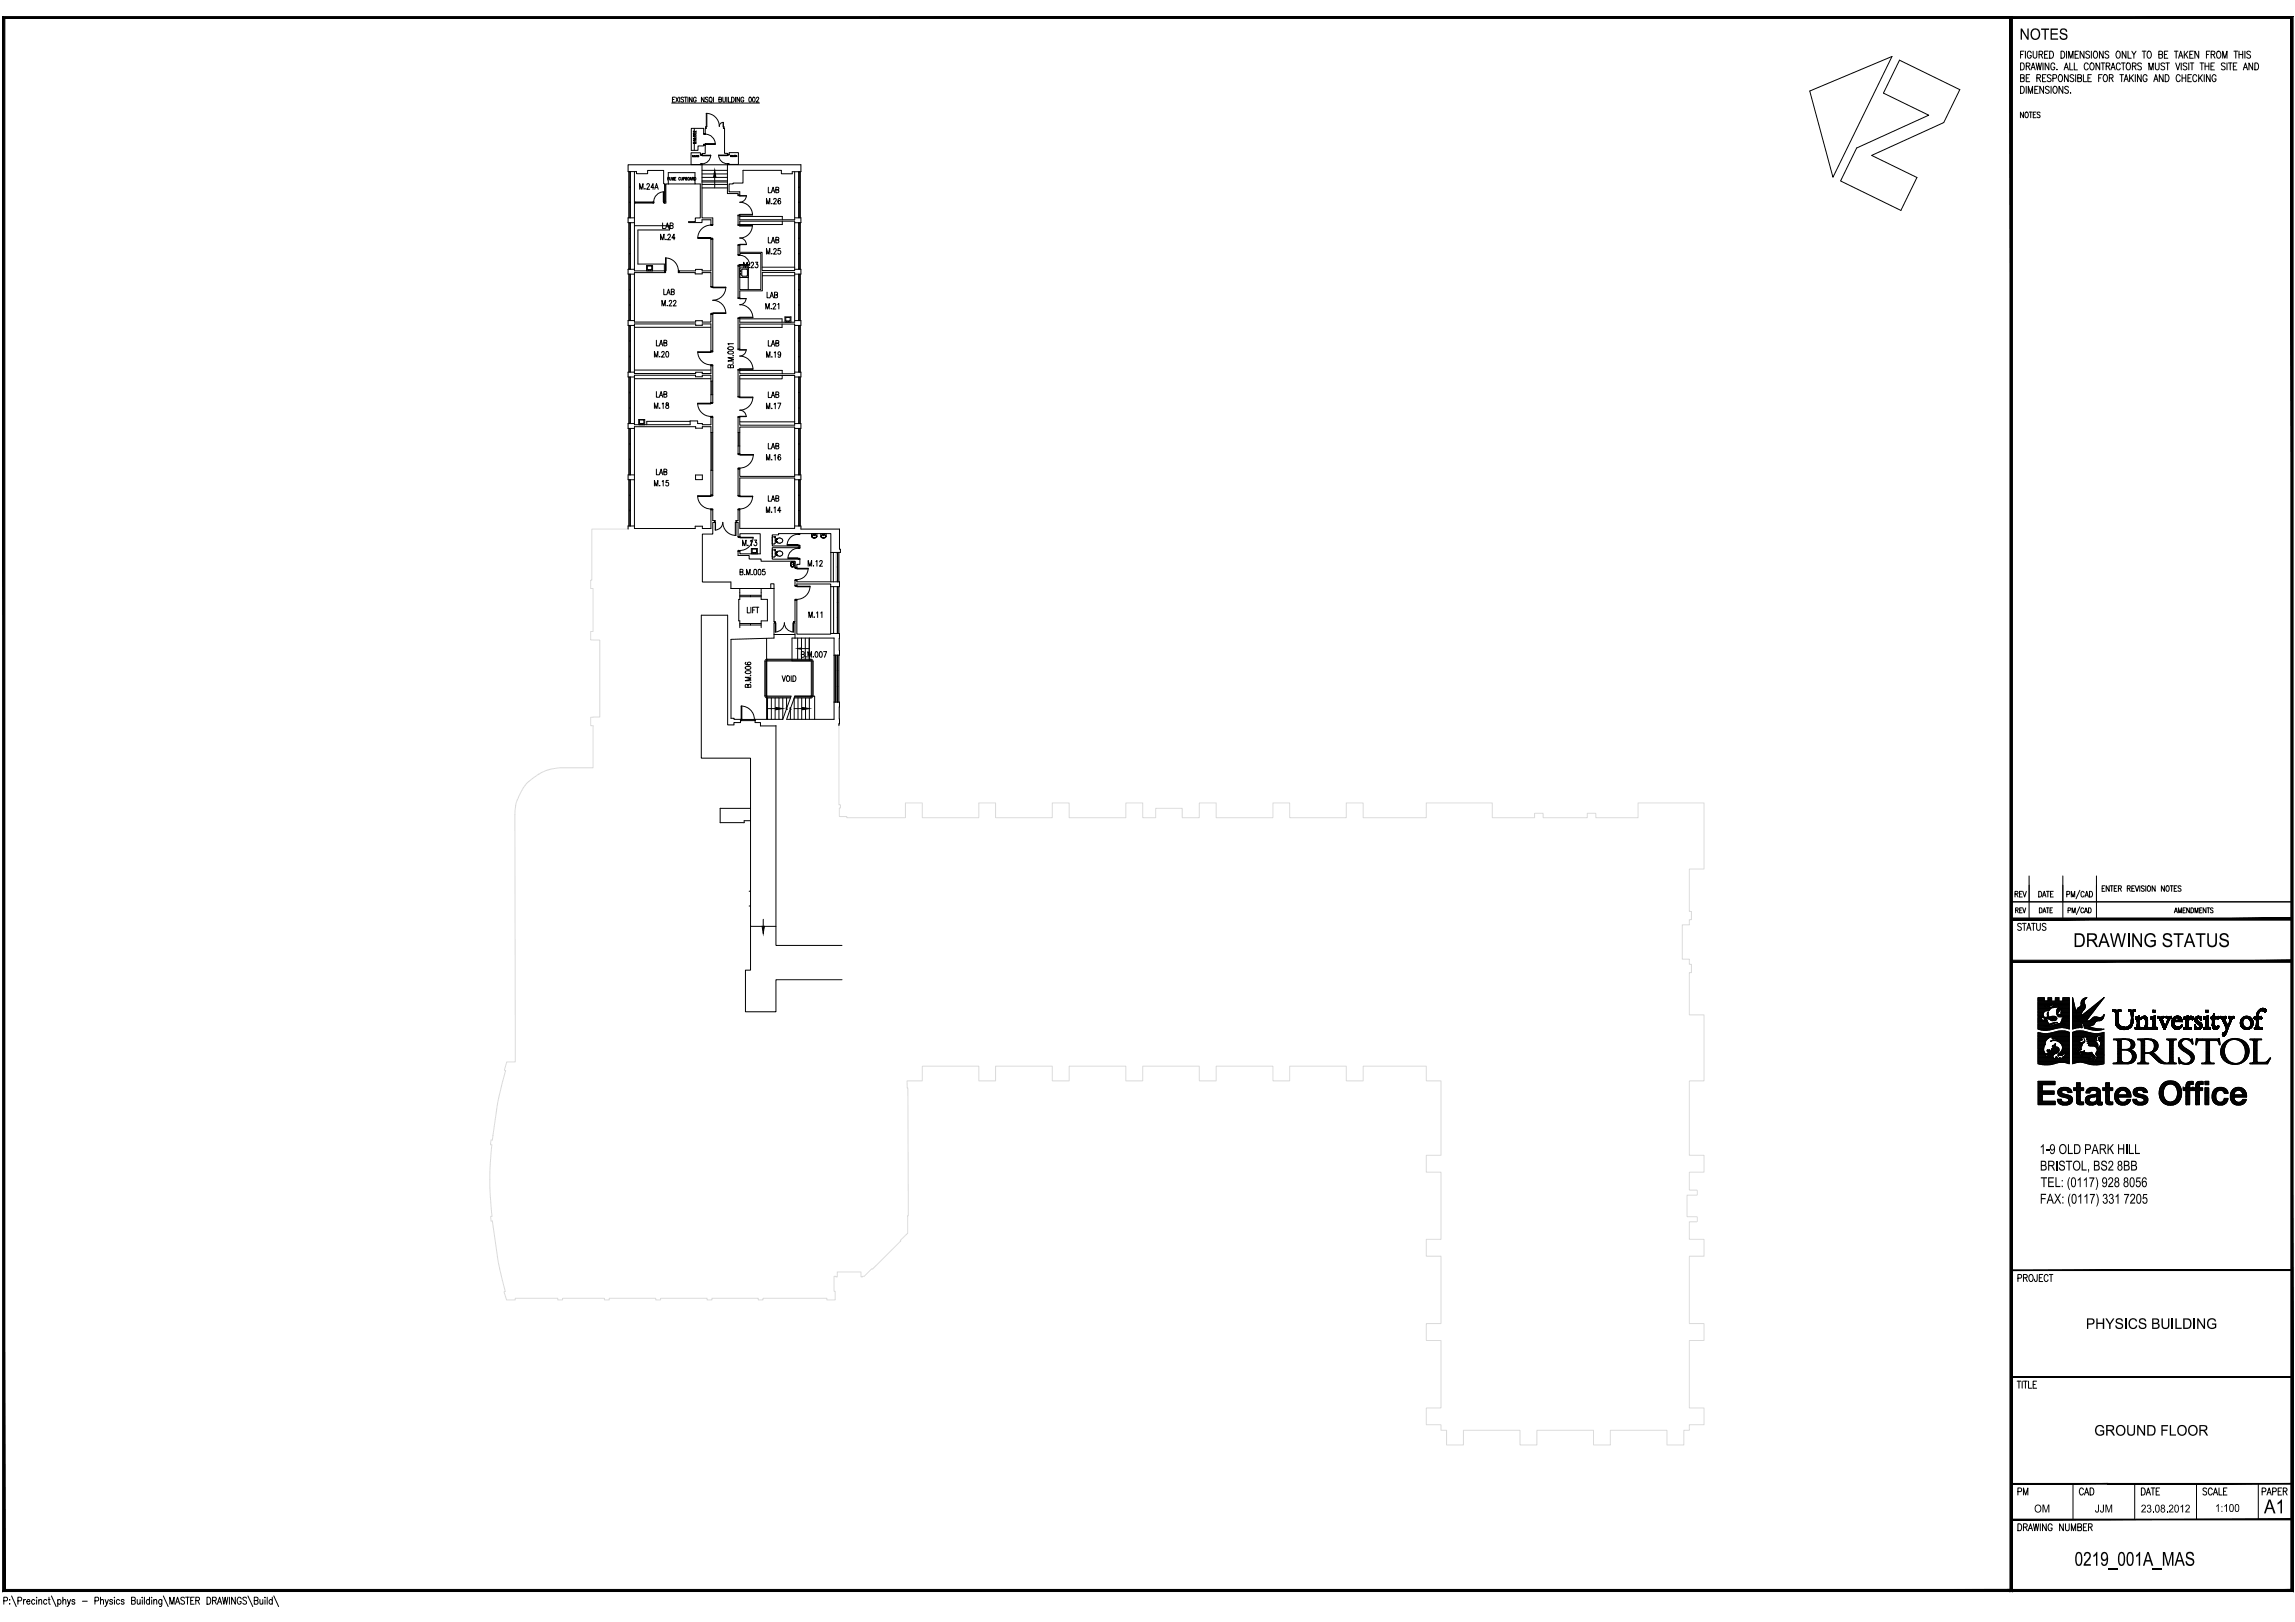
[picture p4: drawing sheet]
<svg xmlns="http://www.w3.org/2000/svg" width="841mm" height="594mm" viewBox="0 0 841 594" stroke-linecap="round" stroke-linejoin="round" font-family="sans-serif">
<!-- layer: 0 -->
<path d="M188.7 298.4l.1 90.5h-3.1l-.9 3.1 .5 .1-2.3 8.9M189 295.1l-.3 3.3M197.5 283.5a16.9 16.9 0 0 0-8.5 11.6M200.9 282l-3.4 1.5M200.9 282l4.1-.8h12.3v-15.4h-.8v-3.1l3.3-.1v-28.2h-3.3v-3.1h.8v-15.8h-.8v-3h.4v-18.7h13.3v-1.2h.2v-35.7h-.2v-1.8h.2v-17h-.2v-1.8h.2v-17.1h-.2v-1.8h.2v-17h-.2v-1.8h.2v-17h-.2v-1.8h.2v-16.9h-.2v-2.5h63.3v2.5h-.2v16.9h.2v1.8h-.2v17h.2v1.8h-.2v17h.2v1.8h-.2v17.1h.2v1.8h-.2v17h.2v1.8h-.2v35.8h.4v1.1h13.9v7.4h.4v1.1h-1v.5h-.8v9.9h.8v.4h.6v1.8h-.2v17.1h.2v8h-.2v17.2h.2l-.2 37.6h.6v1.1h-.4v3.2h2.7v.4h21.5v-5.4h6.2v5.4h20.7v-5.4h6.1v5.4h20.8v-5.4h6.2v5.4h20.8v-5.4h6.2v5.4h4.7v-3.4h9.7v3.4h6.3v-5.4h6.2v5.4h20.8v-5.4h6.1v5.4h20.8v-5.4h6.1v5.4h23.2v-5.4h24.2v5.4h15.5v-1.6h3.1v1.6h16.2v-1.6h3.1v1.6h15.5v-5.4h24.2v24.2h-5.4v15.5h.7v3h-.7v1.9h-2.6v12.6h2.6v1.9h.7v3h-.7v15.5h5.4v24.2h-5.4v27.2h5.4v6.2h-5.4v6.6h2.7l.2 1.6-.2 .3h-3.6v7.8h3.6l.2 .2-.2 1.7h-2.7v6.4h5.4v6.2h-5.4v24.7h5.4v6.2h-5.4v24.7h5.4v6.1h-5.4v2.1h-2v5.3h-6.2v-5.3h-20.8v5.3h-6.2v-5.3h-20.7v5.3h-6.2v-5.3h-20.7v5.3h-6.2v-5.3h-2v-2.1h-5.4v-6.1h5.4v-24.7h-5.4v-6.2h5.4v-24.7h-5.4v-6.2h5.4v-24.6h-5.4v-6.2h5.4v-27.2h-5.4v-5.4h-23.2v5.4h-6.1v-5.4h-20.8v5.4h-6.1v-5.4h-20.8v5.4h-6.2v-5.4h-20.7v5.4h-6.2v-5.4h-20.8v5.4h-6.2v-5.4h-20.8v5.4h-6.1v-5.4h-20.7v5.4h-5.6v2.6h.3l.2 46.7h-.3v6.5l-2.7 2.6 .2 .2-10.4 10.4-.3-.2-2.7 2.8-1.2 .2v-1.8h-8.7v1.8l-1.2-.2v5.5h.5v3.1h-3.1v-.6h-23.4v.6h-1.7v-.6h-17v.6h-1.8v-.6h-17v.6h-1.8v-.6h-17v.6h-1.8v-.6h-15.3v.6h-1.8v-.6h-15.6v.6h-3.2l-.9-3 .5-.1-2.1-8.3-.8-4.6M180.2 419.3l-.7 10.2 .2 9M180.4 417.6l-.5-.1-.2 1.8h.6M180.6 415.9l-.2 1.6M183 401l-2.4 14.9M179.7 438.5l.6 7h-.5l.2 1.8 .5-.1M180.5 447.2l.2 2.3M180.8 449.5l1.5 10.6" fill="none" stroke="#dcdcdc" stroke-width=".37"/>
<!-- layer: A-Wall Ext-G -->
<g fill="none" stroke="#000" stroke-width=".37">
<path d="M230.2 62.9v-2.5h63.3v2.5M230.2 79.8v1.8M230.4 62.9v16.9M293.3 62.9v16.9M293.5 79.8v1.8M230.2 98.6v1.8M230.4 81.6v17M293.3 81.6v17M293.5 98.6v1.8M230.2 117.4v1.8M230.4 100.4v17M230.4 119.2v17.1"/>
<path d="M293.3 100.4v17M293.3 119.2v17.1M293.5 117.4v1.8M230.2 136.3v1.8M230.4 138.1v17M293.3 138.1v17M293.5 136.3v1.8M230.2 155.1v1.8M230.4 156.9v17M293.3 156.9v17M293.5 155.1v1.8M230.2 173.9v1.8"/>
<path d="M230.4 175.7v16.9M293.3 175.7v16.9M293.5 173.9v1.8M230.2 192.6v1.2M293.5 192.6v1.2h14.1v7.4h.4v1.1M307.4 202.3v10.8M307.4 214.9v17.1M307.6 213.1v1.8M307.4 240v17.2M307.6 232v8M307.6 257.2v7.9h-.2v.7"/>
</g>
<!-- layer: A-Window-G -->
<g fill="none" stroke="#000" stroke-width=".37">
<path d="M230.8 62.9v16.9M230.8 79.7h.2M230.8 62.9h.2M230.8 74.2h.2M230.8 74.1h.2M230.8 68.5h.2M230.8 68.6h.2M231 62.9v16.9M232.8 74.2h6.6M243.8 67.7v6M292.7 79.7h.2M292.7 63h.2"/>
<path d="M292.7 62.9v16.9M292.7 74.2h.2M292.7 74.1h.2M292.7 68.5h.2M292.7 68.7h.2M292.8 63v5.5M292.8 68.7v11M292.9 62.9v16.9M230.8 81.6v17l.2-17M230.8 81.7h.2M230.8 93h.2M230.8 92.9h.2"/>
<path d="M292.7 81.6v16.9l.2-16.9M292.7 81.7h.2M292.7 93h.2M292.7 92.9h.2M292.7 87.2h.2M292.7 87.3h.2M292.8 81.7v16.8M230.8 100.4v17M230.8 119.2v17.1M230.8 117.3h.2M230.8 119.3h.2M230.8 100.5h.2"/>
<path d="M230.8 111.8h.2M230.8 111.7h.2M230.8 106h.2M230.8 106.2h.2M231 100.4v17M231 119.2v17.1M292.7 117.3h.2M292.7 119.3h.2M292.7 100.5h.2M292.7 100.4v17M292.7 119.2v17.1M292.7 111.8h.2"/>
<path d="M292.7 111.7h.2M292.7 106h.2M292.7 106.2h.2M292.8 100.5v5.5M292.8 106.2v5.5M292.8 111.8v5.5M292.8 119.3v11.2M292.9 100.4v17M292.9 119.2v17.1M230.8 138.1v17M230.8 136.2h.2M230.8 138.2h.2"/>
<path d="M230.8 130.7h.2M230.8 130.5h.2M230.8 124.8h.2M231 138.1v17M260.9 139.6v5M292.7 136.2h.2M292.7 138.2h.2M292.7 138.1v17M292.7 130.7h.2M292.7 130.5h.2M292.7 124.8h.2M292.8 130.7v5.5"/>
<path d="M292.8 138.2v11.2M292.9 138.1v17M230.8 156.9v17M230.8 155.1h.2M230.8 157h.2M230.8 149.5h.2M230.8 149.4h.2M230.8 143.7h.2M230.8 143.8h.2M231 156.9v17M260.9 158.4v13.9M270.8 158.4v5"/>
<path d="M292.7 155.1h.2M292.7 157h.2M292.7 156.9v17M292.7 149.5h.2M292.7 149.4h.2M292.7 143.7h.2M292.7 143.8h.2M292.8 149.5v5.6M292.8 157v5.5M292.9 156.9v17M230.8 175.7v16.9M230.8 162.5h.2"/>
<path d="M230.8 162.7h.2M230.8 173.8h.2M230.8 168.3h.2M230.8 168.2h.2M230.8 175.8h.2M231 175.7v16.9M292.7 162.5h.2M292.7 162.7h.2M292.7 175.7v16.9M292.7 173.8h.2M292.7 168.3h.2M292.7 168.2h.2"/>
<path d="M292.7 175.8h.2M292.8 162.7v11.1M292.8 175.8v5.5M292.9 175.7v16.9M230.8 192.6h.2M230.8 187h.2M230.8 186.9h.2M230.8 181.3h.2M230.8 181.5h.2M292.7 192.6h.2M292.7 187h.2M292.7 186.9h.2"/>
<path d="M292.7 181.3h.2M292.7 181.5h.2M292.8 181.5v11.1M306.8 202.3v10.8M306.8 214.9v17.1M306.8 202.5h.2M306.8 207.8h.2M306.8 207.7h.2M306.8 213h.2M306.8 215h.2M306.9 202.5v10.5M306.9 215v11.3"/>
<path d="M307 202.3v10.8M307 214.9v17.1M306.8 240v17.2M306.8 231.9h.2M306.8 226.4h.2M306.8 226.3h.2M306.8 220.5h.2M306.8 220.6h.2M306.9 226.4v5.5M307 240v17.2M306.8 240.1h.2M306.8 257.1h.2"/>
<path d="M306.8 251.5h.2M306.8 251.4h.2M306.8 245.6h.2M306.8 245.7h.2M306.9 240.1v5.5M306.9 245.7v11.4"/>
</g>
<!-- layer: A-Wall Int-G -->
<g fill="none" stroke="#000" stroke-width=".37">
<path d="M258.6 46.3l-.2 2.6h-.5v-1.9h-4.6v8.1h2.5v-1.6h2.1v-.3h.5v3h-1.1v.4h-.6v-.6h-3.5v4.3h4.1v19.5h3.9v2.4h-.7v-1.7h-3.2v1h-4.9v-.3h2.4v-1.4h1.8v-12.4h-1.9v-4.2h-9.8v4.2h-.9v7h-.5v-7.1h-.3v-4.9h-5.9v1.2h-4v-.7h-3.1M265.3 46.3l.2 9.9h1.1v.3h.6v-.6h3.4v4.3h-4v10.7h3.9v.5h.6v-1.1h-3.9v-2.9h1.4v-.4h3.7v-4.6h14v1.3h4v-.8h3.2M230.2 79.8h2.3M232.5 62.9v36.3h11.1v.7h-11.1v18.1h22.4v-.5h2.4v.5h3.2v-3h.7v13.6h-.7v-10h-3.2v.6h-2.4v-.6h-22.4v18.2h22.4v-.5h2.4v.5h3.2v-2.9h.7v13.5h-.7v-10h-3.2v.6h-2.4v-.6h-22.4v18.2h20.4v-1.4h2.8M232.5 74h6.9v.4h-6.9M232.8 74v.4M243.5 73.7h.5M243.5 67.7h.5M291.2 62.9v17.6h-20.1v-1.5h-.6v3.3h.6v-1.3h20.1v18.1h-11.9v-6.7h-8.2v-2.5h-.6v3.3h.6v-.4h7.7v13.3h-7.7v-8.7h-.6v11.7h.6v-2.6h8.3v-6.7h11.8v18.2h-20.1v-1.3h-.6v11.1h.6v-9.1h20.1v18.2h-20.1v-1.4h-.6v9.7h.6v-7.7h20.1v18.2h-20.1v-2.8h-.6v13.3h.6v-9.8h20.1v18.1h-20.1v-2.8h-.6v9.8h.6v-6.4h20.1v.6M291.2 79.8h2.3M230.2 98.6h2.3M230.2 81.6h2.3"/>
<path d="M248.8 99.2h6.1v-.5h2.4v.5h3.2v-11.6h.7v17.3h-.7v-5h-3.2v.4h-2.5v-.4h-6zM291.2 98.6h2.3M291.2 81.6h2.3M230.2 117.4h2.3M230.2 119.2h2.3M230.2 100.4h2.3M291.2 117.4h2.3M291.2 119.2h2.3M291.2 100.4h2.3M230.2 136.3h2.3M230.2 138.1h2.3M260.5 139.6h.7"/>
<path d="M291.2 136.3h2.3M291.2 138.1h2.3M230.2 155.1h2.3M230.2 156.9h2.3M255.7 154.2v.9h1.7v.5h3.1v-2.8h.7v28.5h-.7v-25h-3.1v.5h-2.5v-.5h-22.4v37.3h22.3v-.9h2.6v.9h3.1v-6.9h.7v4h.6v.6h-.6v4.3h-3.8v17.6h10.4v2.3h3.3M260.5 144.6h.7M260.5 158.4h.7M270.5 158.4h.6M291.2 155.1h2.3M291.2 156.9h2.3M230.2 173.9h2.3M230.2 175.7h2.3"/>
<path d="M254.9 174h2.5v1.7h-2.5zM260.5 172.3h.7M270.5 163.4h.6M291.2 175.7v17.8h-20.1v-6.8h-.6v4h-.5v.6h.5v5.2h.6v-1h7.5v7.3h-7.5v-.9h-.6v1.5h4v1.4h4.4v.8h12.4v2.3h.7v-1.2h1.1v-1.9h-10.1v-4.2h10.1v-.6h-10.1v-4.1h2.3v-.5h19.2v6.9h3.5M291.2 173.9h2.3M291.2 175.7h2.3M230.2 192.6h2.3M291.2 192.6h2.3M271.1 215.5v1.5M278.9 217v-1.5h4.7v12.2h.2v.4h-.2v5.6l-15.7 .5v28.9h1.1v.4h2.4v1.2h-2.5v.8h-2.2v-40.2h-9.7v52.4h18v77.6h-1.8v15.3h11.2v-11.8h24.2M305.4 202.3v10.8M305.5 214.9v17.1"/>
<path d="M307.6 213.1h-15.6v-.5h-.7v1.8h.7v-.5h12.4v1h3.2M305.6 240h2M306.3 240v17.2M307.6 232h-3.2v.3h-12.4v-12.5h-.7v7.9h-.2v.4h.2v5.6h14.3v29.8h-17.3M280.3 254.8l.2 .6 .6 .2M281 254.8l.1 .2M281.1 241.4l-.6 .3-.2 .5v12.6M281.1 242.1l-.1 12.7M281.1 242.1h16.1l.1 12.7M281.1 241.5h16M281.1 255.6h8.6M281.1 255h8.8"/>
<path d="M297.1 241.4l.6 .3 .2 .5M297.3 254.8l-6 .2M297.9 254.8l-.2 .6-.6 .2h-6.1M298 242.3v12.5M305.6 257.2h2M284.4 265.8v80.5h24.2M286.9 263.5h-10.2v1.2h2v1.2h5.7M275 296.1h-11.1v5.2h8.8v-.7h2.3M274.5 326.4h.5M274.5 331.8h.5"/>
</g>
<!-- layer: A-StairHandrail-G -->
<path d="M306 240v17.2M280.6 254.8l.5 .5M281.1 241.8l-.5 .4v12.6M281.1 241.8h16l.5 .4M281.1 255.3h8.7M297.6 254.8l-.5 .5h-5.9M297.6 242.3v12.5" fill="none" stroke="#000" stroke-width=".37"/>
<!-- layer: A-Beam-G -->
<path d="M254.4 47v8.1M257.3 66.7h9.3M271.1 215.5h7.8M282.4 215.5v-1.7h1.2v1.7M304.4 214.9v17.1M304.5 202.3v10.8M280.9 233.8v29.7M283.6 232.4h7.7M291.3 233.7h-1.1v8.3h6.4v-8.3M306.2 240v17.2M291.3 255h7.2v8.5" fill="none" stroke="#000" stroke-width=".37"/>
<!-- layer: A-Stair-G -->
<g fill="none" stroke="#000" stroke-width=".37">
<path d="M257.3 62.4h9.3M257.3 68.8h9.3M257.3 67.5h9.3M257.3 66.2h9.3M257.3 65h9.3M257.3 63.7h9.3M261.9 65v3.8M292.3 233.7v7.8M293.3 237.6h3.2M293.7 233.7v7.8M295.1 233.7v7.8M296.5 233.7v7.8"/>
<path d="M281.3 255.6v7.9M281.3 259.5h3M282.7 255.6v7.9M284.1 255.6v7.9M285.5 255.6v7.9M288.2 255.6v3.7M289.6 259.8v3.7M289.9 255l-1.6 4.3h-.3l.5 .5h-.3l-1.3 3.7v-7.9M291 255.6v7.9M291 259.5h3M291.3 255l-1.6 4.3h-.3l.5 .5h-.3l-1.3 3.7M292.4 255.6v7.9"/>
<path d="M293.8 255.6v7.9M295.2 255.6v7.9M296.6 255.6v7.9M271.6 263.5h4.9M271.7 263.9h4.7M275 339.3h9.4M279.7 336.7v2.6"/>
</g>
<!-- layer: A-Lift-G -->
<path d="M271.1 217v2.5h-.4v7.9h.4v2.5M271.1 218.6h7.8M271.1 218h7.8M275 218v.6M278.9 217v2.5h2.3v7.9h-2.3v2.5M271.1 228.9h7.8M271.1 228.4h7.8M275 228.4v.5" fill="none" stroke="#000" stroke-width=".37"/>
<!-- layer: A-Furniture-G -->
<g fill="none" stroke="#000" stroke-width=".37">
<path d="M244.7 65.4h.3M244.9 67.4h9.8M245.2 65h-.5v1M245.4 65l.2 1 .3-.3v-.7M246.3 66v-1l.2 1 .3-1v1M247.2 65.4h.3M247.7 65h-.5v1h.5M249.3 65.2a.31 .31 0 0 0-.4-.2 .31 .31 0 0 0-.2 .3v.3a.3 .3 0 0 0 .2 .4 .3 .3 0 0 0 .4-.3M249.6 65l.2 1 .3-.3v-.7M250.4 65.5l.5-.1 .1-.3-.6-.1v1M251.2 65.4h.5l.1-.3-.6-.1v1l.5-.1-.1-.5M252.8 66l.4-1 .2 1"/>
<path d="M252.9 65.6h.4M253.7 65.4h.4l.1-.3-.5-.1v1M253.9 65.4l.3 .6M254.5 65a.51 .51 0 0 1 .5 .5 .51 .51 0 0 1-.5 .5zM271.1 79.3h15.6v1.2M232.5 82.7h12.8v1.5h-11.5v12.5h9.7v2.5M271.1 97.4h3.1v8.7M279.3 97.9h11.9M286.7 81v1.2h-15.6M232.5 119.9h28M271.1 116.8h15.5v1.2M279.4 101h11.8"/>
<path d="M286.6 118.7v1.2h-15.5M232.5 138.7h28M232.5 135.5h28M271.1 135.7h15.5v1.2M286.6 137.5v1.3h-15.5M252.9 154.3h-15.9v1.3M271.1 154.5h20.1"/>
<circle cx="252.4" cy="65.4" r=".44"/>
</g>
<!-- layer: A-Door Int-G -->
<g fill="none" stroke="#000" stroke-width=".37">
<path d="M256.7 56.6h.6v.2h3.2v.3h-3.2v-.3l-.6 .1zM256.7 60h.6v.3h-.6zM256.7 56.6h.6M257.9 52.8l4.3-.2v.3h-3.8v.3h-.5zM257.9 48.9h.5v.3h-.5zM257.9 48.9h.5M257.9 53.2h.5M258.4 49.1a3.7 3.7 0 0 1 3.7 3.7M258.8 41.5a4.7 4.7 0 0 1 4.8 4.8 1.5 1.5 0 0 1 1.5-1.5M258.8 41.6v5.4h-.2M259 41.6v4.7h-.2M260.4 56.8a3.2 3.2 0 0 1-3.2 3.2"/>
<path d="M263.4 56.8a3.2 3.2 0 0 0 3.2 3.2M263.4 56.8h3.2v-.3h.6v.3h-.6v.2h-3.2zM265 44.9l.1 1.4M265.1 44.9v2.1h.2M266.6 60l.6-.1v.3h-.6zM266.6 56.5h.6M239.4 74h.2v.4h-.2zM239.4 74v.4M243.1 70.3h.2v3.7h.2v.4h-.3l.1-.4h-.2zM243.3 70.3a3.7 3.7 0 0 0-3.7 3.7M243.5 74v.4M256.7 60.3h.6"/>
<path d="M266.6 60.2h.6M270.5 71.4v.3l3-.1-.2 1.1-.7 .8-1.5 .6a4.7 4.7 0 0 1 4.7 4.6M271.1 71.4v.4h2.4M275.8 78.8h-5.3v.2M275.8 78.5h-4.7v.5M243.6 99.2v.7M243.9 94.5a4.7 4.7 0 0 1 4.7 4.7M243.9 94.5h.2v4.7h-.2v.7h-.3v-.7h.3zM248.6 99.2h.2v.7h-.3zM248.8 99.2v.7M255.7 87.1h4.8v.2l.7-.1v.4h-.7v-.3h-4.8zM260.5 82.5a4.8 4.8 0 0 0-4.8 4.8"/>
<path d="M260.5 82.2h.7v.4l-.7-.1zM260.5 82.2h.7M260.5 87.6h.7M270.5 82.3v.3h5.2a4.6 4.6 0 0 1-4.6 4.6M270.5 97.1l4.2-.2v.2h-3.6v.3h-.6zM270.5 93.2h.6v.3l-.6 .1zM270.5 93.2h.6M270.5 97.4h.6M271.1 87.2l1.5 .5 .7 .8 .2 1.1h-3v.3M271.1 93.5a3.6 3.6 0 0 1 3.6 3.6M271.1 82.3v.5h4.6M273.5 89.5h-2.4v.4"/>
<path d="M260.5 104.9h.7v.3h-.7zM260.5 114.8h.7v.2h-.7zM260.5 115h.7M260.5 104.9h.7M261.2 105.2h4.8v.2h-4.8zM261.2 114.6h4.8v.2h-4.8zM266 105.2a4.8 4.8 0 0 1-4.8 4.8 4.8 4.8 0 0 1 4.8 4.8M270.5 109.1v.2h2.9M271.1 109.1v.3h2.3M273.4 109.3l-.5 1.5-.8 .6-1 .2a4.7 4.7 0 0 1 4.8 4.7M275.9 116.4h-5.4v.3M275.9 116.2h-4.8v.5"/>
<path d="M255.7 128.8a4.8 4.8 0 0 0 4.8 4.8M255.7 128.8h4.8v-.2h.7v.3l-.7-.1v.3h-4.8zM260.5 133.6h.7v.3h-.7zM260.5 133.9h.7M260.5 128.6h.7M270.5 127.8v.3h2.9l-.2 1-.6 .8-1.5 .5a4.8 4.8 0 0 1 4.8 4.8M271.1 127.8v.4h2.4M275.9 135.3h-5.4v.2M275.9 135.1h-4.8v.4M255.7 147.7a4.8 4.8 0 0 0 4.8 4.8M255.7 147.7h4.8v-.3h.7v.3h-.7v.2h-4.8zM260.5 152.5h.7v.3h-.7z"/>
<path d="M260.5 152.8h.7M260.5 147.4h.7M270.5 145.2v.2h5.4M271.1 145.2v.5h4.8M273.5 152.6h-3v.3M273.5 152.5h-2.4v.4M275.9 145.4a4.8 4.8 0 0 1-4.8 4.8l1 .3 .8 .6 .5 1.5M270.5 166.2h.6v.3h5v.2h-5v-.2h-.6zM270.5 171.4l.6 .1v.2h-.6zM270.5 171.7h.6M270.5 166.2h.6M276.1 166.5a5 5 0 0 1-5 4.9"/>
<path d="M255.7 181.6a4.8 4.8 0 0 0 4.8 4.8M255.7 181.6h4.8v-.3h.7v.3h-.7v.2h-4.8zM260.5 186.4h.7v.3h-.7zM260.5 186.7h.7M260.5 181.3h.7M261.8 190.7h.3v3.4a2.81 2.81 0 0 0 2.8-2.8 4.8 4.8 0 0 0 4.8 4.8v-5.4h.3M261.8 191.3h.4v2.8M270 191.3h-.5v4.8M270.5 181.5h.6v.2h4.7v.2h-4.7v-.2l-.6 .1zM270.5 186.4h.6v.3h-.6zM270.5 196.5h.6v.3h4.9v.2h-4.9v-.2h-.6zM270.5 186.7h.6"/>
<path d="M270.5 181.5h.6M270.5 196.5h.6M275.8 181.7a4.7 4.7 0 0 1-4.7 4.7M276 196.8a4.8 4.8 0 0 1-4.9 4.8M288.5 199.5h4v.2h.6v.3h-.6v-.3h-4zM292.5 195.7a4 4 0 0 0-4 4M292.5 195.4h.6v.4l-.6-.1zM292.5 195.4h.6M292.5 200h.6M270.5 201.6h.6v.3h-.6zM270.5 201.9h.6M288.8 204.3h3.7v.2h.6v.3h-.6v-.3h-3.7z"/>
<path d="M291.3 207.9h.7v.2h4.2v.3h-4.2v-.3l-.7 .1zM291.3 212.3h.7v.3h-.7zM291.3 214.4h.7v.3h4.8v.2h-4.8v-.2h-.7zM291.3 219.5h.7v.3h-.7zM291.3 212.6h.7M291.3 207.9h.7M291.3 219.8h.7M291.3 214.4h.7M292.5 200.8a3.7 3.7 0 0 0-3.7 3.7M292.5 200.6h.6v.3h-.6zM292.5 200.6h.6M292.5 204.8h.6"/>
<path d="M296.2 208.1a4.2 4.2 0 0 1-4.2 4.2M296.8 214.7a4.8 4.8 0 0 1-4.8 4.8M283.8 227.7h.3v.4h-.3zM283.8 227.7v.4M284.1 231.5a3.4 3.4 0 0 0 3.3-3.4 3.4 3.4 0 0 0 3.4 3.4M284.1 228.1h.2v3.4h-.2zM290.6 228.1h.2v3.4h-.2zM290.8 227.7h.3v.4h-.3zM291.1 227.7v.4M271.6 258.6a4.8 4.8 0 0 1 4.8 4.8M271.6 258.6h.3v4.9h-.3l.1 .5h-.3v-.5h.2zM271.4 263.5v.5"/>
<path d="M276.5 263.5h.2v.5h-.3zM276.7 263.5v.5"/>
</g>
<!-- layer: A-SanitaryFixture-G -->
<g fill="none" stroke="#000" stroke-width=".37">
<path d="M236.9 97.3h2.2v1.9h-2.2zM237.4 98.7h1.3M238.7 97.4v1.3M238.7 97.4l-1.4 .1 .1 1.2M271.1 98.1h3.1v3.5h-3.1zM273.9 98.8l-.3-.2h-1.7l-.1 2.3 1.8 .3 .3-.3M273.9 98.8v2.1M287.7 116.1h2.2v1.9h-2.2zM287.9 117.4h1.6M287.9 116.4h1.6M288 116.4v1M289.6 116.4v1"/>
<path d="M234.1 153.7h2.2v1.9h-2.2zM234.3 154.9h1.6M235.9 153.9l-1.5-.1v1.2M236 154v1M283 196.7l.7-.1a2.45 2.45 0 0 1 0 2.6h-.7zM284 196.8l.1-.3v.4M284.1 197.9h.3M284.1 198.1h.3M284.1 196.9v.1M284.4 197.5l1.2-.5a1.09 1.09 0 0 1 1.2 1.4l-1.2 .6-.9-.3-.3-.3zM284.5 198.4l.1 .1zM284.6 197.7h.1"/>
<path d="M284.6 198.3h.1M284.6 197.7v.6M284.7 197.6l-.2-.1 .1 .2M284.7 198.3l.4 .5M285.1 197.2l-.4 .5M297.4 195.4v1.1M297.4 195.4h2l-.1 1.1a1.11 1.11 0 0 1-1.5 .4l-.4-.4M297.4 196.5h.1M297.7 196.2h-.1M297.9 195.7h.2M298 195.7v.1M298.1 195.9h.1"/>
<path d="M298.2 196.9l.2 .1M298.2 196.9l-.5-.2a.74 .74 0 0 1 .7-.9 .74 .74 0 0 1 .8 .9l-.7 .3M298.7 195.7h.2M298.8 195.7v.1M300.8 195.4v1.1M300.8 196.5a1.14 1.14 0 0 0 1.6 .4l.3-.4M300.8 195.4h2v1M300.8 196.5h.1M301 196.2h.1M301.4 195.7h-.1M301.9 196.9h.1M302.1 195.7h.2"/>
<path d="M302.2 195.7v.1M302.6 196.3v-.1a.84 .84 0 0 0-.9-.3 .84 .84 0 0 0-.7 .8l.5 .2M302.6 196.3v.1M302.6 196.4l-.3 .4-.8 .1M302.7 196.3v.2M302.7 196.5h.1M275.3 200.9h2.2v1.9h-2.2zM275.6 202.2h1.6M275.6 201.2h1.6M275.6 201.2v1.1M277.2 201.2v1.1M283 201.5l.7-.1a2.45 2.45 0 0 1 0 2.6l-.7-.1z"/>
<path d="M284 201.5l.1-.2v.3M284.1 202.6h.3M284.1 202.8h.3M284.1 201.6v.2M284.4 202.2a1.33 1.33 0 0 1 1.5-.4 1.33 1.33 0 0 1 .9 1.3l-.3 .3a1.63 1.63 0 0 1-2.1-.2zM284.5 203.1l.2 .1zM284.6 203.1h.1M284.6 202.3l-.1 .1h.2M284.6 202.3h.1M284.7 202.3l-.1 .1M284.7 202.4l-.1 .7M284.7 203.1l.4 .5"/>
<path d="M285.1 201.9l-.4 .5M289.8 206.7a.6 .6 0 0 1 .6-.8 .6 .6 0 0 1 .5 .8M289.9 207.4l.1 .1M290 205.9l-.1 .1M290.2 205.8l-.5 .7 .1 .6 .4 .5M290.2 207.6v.1M290.2 207.7h.1M290.3 205.7l-.1 .1M290.4 205.7h-.2M290.4 205.7h.9v2l-1.1-.1M290.9 206.7l-.2 .8a.58 .58 0 0 1-.7-.1 .58 .58 0 0 1-.1-.7M291 206.3h.1"/>
<path d="M291 207.1h.1M291 206.2v.2M291 207v.2"/>
<circle cx="237.7" cy="99" r=".06"/>
<circle cx="238.4" cy="99" r=".06"/>
<circle cx="271.4" cy="99.3" r=".11"/>
<circle cx="271.4" cy="100.4" r=".11"/>
<circle cx="288.4" cy="117.8" r=".06"/>
<circle cx="289.1" cy="117.8" r=".06"/>
<circle cx="234.8" cy="155.3" r=".06"/>
<circle cx="235.4" cy="155.3" r=".06"/>
<circle cx="298.4" cy="196.1" r=".11"/>
<circle cx="301.8" cy="196.1" r=".11"/>
<circle cx="276.1" cy="202.6" r=".06"/>
<circle cx="276.8" cy="202.6" r=".06"/>
<circle cx="290.6" cy="206.7" r=".11"/>
</g>
<!-- layer: A-Room names-G -->
<g fill="none" stroke="#000" stroke-width=".37">
<path d="M281.6 68.6v2h.9M282.7 70.6l.6-2 .6 2M282.9 69.9h.8M284.3 69.5l.9-.1 .1-.7-1-.1v2l.9-.1 .2-.6-.4-.4M242.8 81.6v2.1h1M243.9 83.7l.7-2.1 .6 2.1M244.1 83h.8M245.6 82.6l.9-.1 .1-.6-1-.3v2.1l1-.2 .1-.5-.4-.4M281.6 86.9v2.1h.9M282.7 89l.6-2.1 .6 2.1M282.9 88.3h.8M284.3 87.9l.9-.1v-.8l-.9-.1v2.1l1-.2 .1-.5-.4-.4"/>
<path d="M243.2 105.9v2h1M244.3 107.9l.7-2 .6 2M244.6 107.3h.8M246 106.9l.9-.1 .1-.7-1-.2v2h.9l.2-.6-.4-.4M281.1 107v2.1h1M282.2 109.1l.6-2.1 .7 2.1M282.4 108.4h.8M283.8 108l1-.1v-.8l-1-.1v2.1l1-.1 .1-.6-.3-.4M240.5 124.6v2.1h1M241.6 126.7l.7-2.1 .6 2.1M241.9 126h.8M243.3 125.6l.9-.1v-.8l-.9-.1v2.1l1-.2 .1-.5-.4-.4"/>
<path d="M281.6 124.7v2.1h.9M282.7 126.8l.6-2.1 .6 2.1M282.9 126.1h.8M284.3 125.7l.9-.1v-.8l-.9-.1v2.1l1-.2 .1-.5-.4-.4M240.5 143.4v2.1h1M241.6 145.5l.7-2.1 .6 2.1M241.9 144.8h.8M243.3 144.4l.9-.1 .1-.7-1-.2v2.1l1-.2 .1-.5-.4-.4M281.6 143.5v2.1h.9M282.7 145.6l.6-2.1 .6 2.1M282.9 144.9h.8M284.3 144.5l.9-.1v-.8l-.9-.1v2.1l1-.2 .1-.5-.4-.4"/>
<path d="M240.5 171.8v2.1h1M241.6 173.9l.7-2.1 .6 2.1M241.9 173.2h.8M243.3 172.8l.9-.1 .1-.7-1-.2v2.1l1-.2v-.7l-.3-.2M281.6 162.4v2h.9M282.7 164.4l.6-2 .6 2M282.9 163.7h.8M284.3 163.4l.9-.2 .1-.7-1-.1v2l1-.2 .1-.5-.4-.3M281.6 181.6v2h.9M282.7 183.6l.6-2 .6 2M282.9 182.9h.8M284.3 182.5l.9-.1 .1-.7-1-.1v2l1-.2 .1-.5-.4-.4"/>
<path d="M273.9 222.4v2.1h.9M275.2 222.4v2.1M275.8 223.4h.6M276.8 222.4h-1v2.1M277 222.4h1.1M277.5 222.4v2.1M286.6 247.5l.6 2.1 .6-2.1M288.5 247.6l.1-.1a1.07 1.07 0 0 1 .8 1 1.07 1.07 0 0 1-.8 1.1 1.43 1.43 0 0 1-.1-2zM289.9 247.5v2.1M290.6 247.5a1.04 1.04 0 0 1 1.1 1 1.04 1.04 0 0 1-1.1 1.1z"/>
</g>
<!-- layer: A-Room numbers-G -->
<g fill="none" stroke="#000" stroke-width=".37">
<path d="M253.8 57.2l.2-.2-.2-.1v.5h.2v-.2M254.2 57.4h.1M254.4 57.4v-.5l.2 .5 .1-.5v.5M254.6 52.2l.2-.2 .3 .2v.4h-1l.1-.5h.3l.1 .5M254.9 57.4h.1M255 51.7h.1M255 50.4h.1M255.1 50.7h-1l1 .3-1 .4h1M255.1 47.9v.6l-.8-.5-.2 .3 .2 .2M255.9 56.9h.2v.5l-.3-.1M267.8 57.1l.2-.2h-.2v.5l.2-.1-.1-.2M268.2 57.3h.1"/>
<path d="M268.4 57.4v-.5l.1 .5 .1-.5v.5M268.8 57.3h.1M270.1 57.2h-.3l.2-.3v.5M234.4 69.3v-2l.6 2 .6-2v2M236.3 69.1h.1M237.1 67.8v-.3a.5 .5 0 0 1 .7-.2 .5 .5 0 0 1 .1 .8l-.9 1.2h1.1M239.7 68.7h-1.2l.8-1.4v2M239.9 69.3l.7-2 .6 2M240.2 68.7h.8M280.9 74.7v-2l.6 2 .6-2v2M282.8 74.5h.1M283.5 73.1l.2-.3 .4-.1 .4 .6-1 1.4h1.1"/>
<path d="M286 73l-.3-.3a1.18 1.18 0 0 0 0 2 .59 .59 0 0 0 .4-.9 .59 .59 0 0 0-.9-.1l-.1 .3M242.1 87.8v-2l.6 2 .6-2v2M244.1 87.6v.2zM244.7 86.3l.1-.3a.5 .5 0 0 1 .7-.1 .5 .5 0 0 1 .1 .7l-1 1.2h1.1M247.4 87.2h-1.2l.8-1.4v2M272.5 98.1v-2.1l.7 2.1 .6-2.1v2.1M274.5 97.9h.1M275.2 96.5l.3-.5 .6 .2v.6l-1 1.3h1.1M276.9 96h.8l-.5 .8a.61 .61 0 0 1 .5 .9 .61 .61 0 0 1-1 0M280.9 93.1v-2.1l.6 2.1 .6-2.1v2.1M282.8 92.9v.2zM283.5 91.5l.1-.3a.5 .5 0 0 1 .7-.1 .5 .5 0 0 1 .1 .7l-.9 1.3h1.1"/>
<path d="M286 91h-.8l-.1 .9a.61 .61 0 0 1 .9 0 .61 .61 0 0 1-.1 .9 .61 .61 0 0 1-.9-.1M242.6 112v-2l.6 2 .6-2v2M244.5 111.9h.1M245.2 110.5l.2-.4 .5-.1 .3 .6-1 1.4h1.1M246.8 110.5l.1-.4 .5-.1 .3 .6-1 1.4h1.1M280.6 113.2v-2l.7 2 .6-2v2M282.6 113h.1M283.3 111.6l.2-.4h.4l.4 .5-1.1 1.5h1.1M285 111.5l.4-.3v2M239.8 130.8v-2.1l.7 2.1 .6-2.1v2.1M241.8 130.6v.2zM242.5 129.2l.1-.3a.48 .48 0 0 1 .7-.1 .48 .48 0 0 1 0 .7l-.9 1.3h1.1"/>
<path d="M244.2 128.8l.2-.1a1.16 1.16 0 0 1 .7 1.1 1.16 1.16 0 0 1-.7 1l-.4-.9zM266.8 128.8l1.1-.2 .9 .5a1.16 1.16 0 0 1-2.1 0zM266.8 127.2l1.1-.2 .9 .5a1.16 1.16 0 0 1-2.1 0zM267.7 134l.4-.4 .7 .4v.7h-2.1l.2-1 .7 .1 .1 .9M268.6 133h.1M268.6 130.3h.1M268.8 131h-2.1l2.1 .6-2.1 .6h2.1M268.8 125.9h-2.1l.4 .4M280.9 130.9v-2.1l.6 2.1 .7-2.1v2.1M282.9 130.7v.2zM283.7 129.2l.4-.4v2.1M286.1 129.5l-.3 .5a.55 .55 0 0 1-.7-.6 .55 .55 0 0 1 .9-.3l-.2 1.7-.3 .1-.3-.3"/>
<path d="M239.8 149.6v-2l.7 2 .6-2v2M241.8 149.4h.1M242.7 147.9l.3-.3v2M244.1 147.6v.6a.68 .68 0 0 1 1 .7 .68 .68 0 0 1-1 .6 .81 .81 0 0 1 0-.9 .81 .81 0 0 1 .8-.4v-.6zM280.9 149.7v-2.1l.6 2.1 .6-2.1v2.1M282.8 149.5v.2zM283.7 148.1l.4-.5v2.1M285 147.6h1.1l-.8 2.1M239.8 178v-2l.7 2 .6-2v2M241.8 177.8h.1M242.7 176.3l.3-.3v2M244.9 176h-.8v.8a.61 .61 0 0 1 .8 .1 .61 .61 0 0 1-.1 .8 .61 .61 0 0 1-.8-.1"/>
<path d="M280.9 168.5v-2l.6 2 .6-2v2M282.8 168.3h.1M283.7 166.9l.4-.4v2M286 166.8l-.3-.3a1.18 1.18 0 0 0 0 2 .56 .56 0 0 0 .5-.5 .56 .56 0 0 0-.5-.6 .56 .56 0 0 0-.6 .4M272.1 199.9v-2.1l.7 2.1 .6-2.1v2.1M274.1 199.7v.2zM275 198.2l.3-.4v2.1M276.4 197.8h.9l-.5 .8a.6 .6 0 0 1 .5 .9 .6 .6 0 0 1-1 0M280.8 187.7v-2l.6 2 .7-2v2M282.8 187.5h.1M283.6 186l.5-.3v2M286.2 187h-1.2l.8-1.3v2"/>
<path d="M271.2 209.5l.9-.1 .1-.7-1-.2v2.1l1-.2 .1-.5-.4-.4M272.9 210.4h.1M273.6 210.6v-2.1l.6 2.1 .7-2.1v2.1M275.6 210.4h.1M276.4 208.6l.3-.1a1.16 1.16 0 0 1 0 2.1l-.4-.4zM278 208.6l.3-.1a1.16 1.16 0 0 1 0 2.1l-.5-.4zM280.3 208.5h-.8l-.1 .9a.61 .61 0 0 1 .9 0 .61 .61 0 0 1 0 .9 .61 .61 0 0 1-.9-.1M296.2 207.4v-2.1l.6 2.1 .6-2.1v2.1M298.1 207.2v.2zM299 205.7l.4-.4v2.1M300.4 205.8l.3-.5 .6 .4-1 1.7h1.1M293.7 239.7l.9-.1 .1-.7-1-.2v2l1-.2v-.7l-.4-.1"/>
<path d="M296.4 226.2v-2.1l.6 2.1 .6-2.1v2.1M298.4 226v.2zM298.9 238.8l.2-.1a1.16 1.16 0 0 1 .7 1 1.16 1.16 0 0 1-.7 1l-.4-.9zM299.2 224.5l.4-.4v2.1M300.5 238.8l.2-.1a1.16 1.16 0 0 1 .6 1 1.16 1.16 0 0 1-.6 1l-.5-.9zM300.8 224.5l.4-.4v2.1M301.8 238.7h1.1l-.8 2M273.2 245.9l1.1-.3 .8 .3 .1 .2a1.16 1.16 0 0 1-1.1 .7 1.16 1.16 0 0 1-1-.7zM273.2 244.3l1.1-.2 .8 .2 .1 .2a1.16 1.16 0 0 1-1.1 .7 1.16 1.16 0 0 1-1-.7zM273.4 242.6l-.3 .3a1.19 1.19 0 0 0 2.1 .1 .59 .59 0 0 0-.9-.5 .59 .59 0 0 0-.1 .9l.3 .1M274.1 251l.4-.4 .7 .4v.7h-2.1l.2-1 .7 .1 .1 .9M275 250h.2z"/>
<path d="M275 247.3h.2zM275.2 248.1h-2.1l2.1 .6-2.1 .6h2.1M295.4 240.5v.2zM296.1 240.7v-2l.6 2 .6-2v2M298 240.5v.2z"/>
<circle cx="254.5" cy="49.8" r=".46"/>
<circle cx="254.5" cy="49" r=".46"/>
<circle cx="255.2" cy="57.1" r=".23"/>
<circle cx="255.6" cy="57.2" r=".23"/>
<circle cx="269.1" cy="57.1" r=".23"/>
<circle cx="269.5" cy="57.1" r=".23"/>
</g>
<!-- layer: A-Stair-G -->
<path d="M261.9 62.4l.4 2.6h-.8zM292.3 237.6l1-.2v.3zM284.3 259.1l2.6 .4-2.6 .5zM294 259.1l2.6 .4-2.6 .5zM279.3 339.3h.8l-.4 2.6z" fill="#000" stroke="#000" stroke-width=".37"/>
<!-- layer: 0 -->
<g fill="none" stroke="#000" stroke-width=".37">
<path d="M246.1 37.7h32.2M246.4 36.4h.6M247.3 35.6h-.9v1.8h.9M247.7 35.6l.9 1.8M248.6 35.6l-.9 1.8M249.1 35.6v1.8M250.5 35.8l-.3-.2-.6 .2 .1 .5 .7 .3v.7l-.5 .1-.3-.3M250.8 35.6h1M251.3 35.6v1.8M252.1 35.6v1.8M253.6 35.6v1.8l-1-1.8v1.8M255.1 36a.54 .54 0 0 0-.6-.4 .54 .54 0 0 0-.4 .7v.4a.56 .56 0 0 0 .5 .7 .56 .56 0 0 0 .5-.7h-.3"/>
<path d="M258 35.6v1.8l-1-1.8v1.8M259.5 35.8l-.9-.1v.6l.7 .3 .2 .5-.4 .3-.6-.3M260.1 35.7l.2-.1a.94 .94 0 0 1 .7 .9 .94 .94 0 0 1-.7 .9 1.2 1.2 0 0 1-.2-1.7zM260.5 37l.4 .6M261.5 35.6v1.8M263.4 36.4h.8l.1-.6-.9-.2v1.8l.9-.2v-.6l-.3-.2M264.9 35.6v1.5l.4 .3 .5-.3v-1.5M266.4 35.6v1.8M266.9 35.6v1.8h.9M268.1 35.6a.91 .91 0 0 1 1 .9 .91 .91 0 0 1-1 .9zM269.5 35.6v1.8M271.1 35.6v1.8l-1-1.8v1.8"/>
<path d="M272.5 36a.52 .52 0 0 0-.6-.4 .52 .52 0 0 0-.4 .7v.4a.54 .54 0 0 0 .5 .7 .54 .54 0 0 0 .5-.7h-.3M274.6 35.7l.2-.1a1.02 1.02 0 0 1 .6 .9 1.02 1.02 0 0 1-.6 .9l-.4-.8zM276 35.7l.2-.1a1.02 1.02 0 0 1 .5 .9 1.02 1.02 0 0 1-.5 .9l-.4-.8zM277.2 36v-.1a.43 .43 0 0 1 .6-.3 .43 .43 0 0 1 .2 .7l-.8 1.1h.9"/>
</g>
<!-- layer: Z-Notes Gen -->
<path d="M741.5 41v2.1l-1.1-2.1v2.1M742.4 41.1l.1-.1a1.07 1.07 0 0 1 .8 1.1 1.07 1.07 0 0 1-.8 1 1.43 1.43 0 0 1-.1-2zM743.6 41h1.1M744.2 41v2.1M745.1 42h.6M746.1 41h-1v2.1h1M747.6 41.3l-.4-.3-.7 .3 .1 .4 1 .8-.4 .6-.7-.3" fill="none" stroke="#000" stroke-width=".37"/>
<!-- layer: Z-Title Block -->
<g fill="none" stroke="#000" stroke-width=".37">
<path d="M740.5 20h.8M741.7 18.7h-1.2v2.6M742.2 18.7v2.6M744.4 19.4a.76 .76 0 0 0-.9-.7 .76 .76 0 0 0-.6 1v.6a.77 .77 0 0 0 .7 1 .77 .77 0 0 0 .8-1h-.5M745.1 18.7v1.9l.6 .7 .6-.4 .1-2.2M747.2 20l1.2-.2 .1-.8-1.3-.3v2.6M747.9 20l.7 1.3M749.3 20h.8M750.5 18.7h-1.2v2.6h1.2M751.1 18.7a1.3 1.3 0 0 1 1.5 1.3 1.3 1.3 0 0 1-1.5 1.3zM755.3 18.7a1.29 1.29 0 0 1 1.4 1.3 1.29 1.29 0 0 1-1.4 1.3zM757.3 18.7v2.6"/>
<path d="M760.4 20h.8M761.7 18.7h-1.3v2.6h1.3M763.7 18.7v2.6l-1.4-2.6v2.6M765.7 19.1a.76 .76 0 0 0-1.3 0l.1 .6 1.1 .6a.61 .61 0 0 1-.3 1l-.9-.4M766.4 18.7v2.6M767.5 18.9l.2-.2a1.32 1.32 0 0 1 1 1.3 1.32 1.32 0 0 1-1 1.3 1.77 1.77 0 0 1-.2-2.4zM770.7 18.7v2.6l-1.3-2.6v2.6M772.8 19.1l-.5-.4-.9 .4 .2 .6 1.1 .6a.72 .72 0 0 1-.3 1 .72 .72 0 0 1-1-.4M775.8 18.9l.2-.2a1.33 1.33 0 0 1 1 1.3 1.33 1.33 0 0 1-1 1.3 1.68 1.68 0 0 1-.2-2.4zM779.1 18.7v2.6l-1.4-2.6v2.6M779.8 18.7v2.6h1.2M781.2 18.7l.8 1.3v1.3"/>
<path d="M782.8 18.7l-.8 1.3M785 18.7h1.4M785.7 18.7v2.6M787.2 18.9l.2-.2a1.33 1.33 0 0 1 1 1.3 1.33 1.33 0 0 1-1 1.3 1.72 1.72 0 0 1-.2-2.4zM791.1 20l1.2-.2 .1-.8-1.3-.3v2.6l1.3-.2v-.9l-.4-.2M793.2 20h.8M794.4 18.7h-1.2v2.6h1.2M796.8 18.7h1.4M797.5 18.7v2.6M800.4 18.7v2.6M800.9 19.8l.9 1.5M801.8 18.7l-1.4 1.8"/>
<path d="M802.5 20h.8M803.7 18.7h-1.2v2.6h1.2M805.7 18.7v2.6l-1.4-2.6v2.6M808.6 20h.7M809.8 18.7h-1.2v2.6M810.3 20l1.2-.2 .2-.3-.2-.6-1.2-.2v2.6M811 20l.7 1.3M812.7 18.9l.2-.2a1.33 1.33 0 0 1 1 1.3 1.33 1.33 0 0 1-1 1.3 1.72 1.72 0 0 1-.2-2.4zM818.6 18.7h1.4M819.3 18.7v2.6M820.5 20h1.4M820.5 18.7v2.6"/>
<path d="M821.9 18.7v2.6M822.7 18.7v2.6M824.7 19.1l-.5-.4-.9 .4 .2 .5 1.2 1a.73 .73 0 0 1-.5 .7 .73 .73 0 0 1-.9-.4M740.5 23.1a1.35 1.35 0 0 1 1.4 .8 1.35 1.35 0 0 1-.5 1.6l-.9 .1zM740.5 28.6l1.1-.2v-.9l-1.1-.2v2.6l1.2-.2 .1-.7-.5-.4M740.5 31.6a1.29 1.29 0 0 1 1.3 1.3 1.29 1.29 0 0 1-1.3 1.3zM742.5 24.2h1.2l.1-.9-1.3-.2v2.5M742.5 28.6h.8M742.5 31.6v2.6M743.2 24.2l.7 1.4M743.3 34.2v-2.6l.8 2.6 .8-2.6v2.6M743.8 27.3h-1.3v2.6h1.3"/>
<path d="M744.3 25.6l.8-2.5 .7 2.5M744.6 24.8h.9M745.7 32.8h.7M746.1 23.1l.5 2.5 .5-2.5 .5 2.5 .5-2.5M746.4 28.6l1.2-.2 .2-.3-.2-.6-1.2-.2v2.6M746.9 31.6h-1.2v2.6h1.2M747.1 28.6l.7 1.3M748.5 28.6h.8M748.7 23.1v2.5M748.9 31.6v2.6l-1.4-2.6v2.6M749.8 27.3h-1.3v2.6h1.3M750.8 23.1v2.5l-1.3-2.5v2.5"/>
<path d="M751 32l-.6-.4-.8 .4 .2 .6 1.2 .8a.74 .74 0 0 1-.6 .8 .74 .74 0 0 1-.8-.4M751.6 27.7l-.5-.4-.9 .4 .2 .6 1.2 .9a.74 .74 0 0 1-.5 .7 .74 .74 0 0 1-.9-.4M751.6 31.6v2.6M752.3 28.7l1.2-.1v-1.1l-1.2-.2v2.6M752.7 31.7l.2-.1a1.33 1.33 0 0 1 1 1.3 1.33 1.33 0 0 1-1 1.3 1.72 1.72 0 0 1-.2-2.5zM753 23.7a.75 .75 0 0 0-.9-.6 .75 .75 0 0 0-.6 .9v.6a.76 .76 0 0 0 .8 1 .76 .76 0 0 0 .7-1h-.5M753.7 25.5h.2zM754.7 27.5l.1-.2a1.33 1.33 0 0 1 1.1 1.3 1.33 1.33 0 0 1-1.1 1.3 1.69 1.69 0 0 1-.1-2.4zM755.9 31.6v2.6l-1.4-2.6v2.6M756.4 25.6l.8-2.5 .8 2.5M756.7 24.8h1M757.9 27.3v2.6l-1.4-2.6v2.6"/>
<path d="M758 32l-.2-.3a.8 .8 0 0 0-1.2 .3l.2 .6 1.1 .6-.1 .9a.8 .8 0 0 1-1.2-.3M758.1 21.3v-2.6l.8 2.6 .8-2.6v2.6M758.5 23.1v2.5h1.2M758.8 33.9v.3zM760 27.7l-.5-.4-.9 .4 .2 .6 1.2 .9a.74 .74 0 0 1-.6 .7 .74 .74 0 0 1-.8-.4M760.1 23.1v2.5h1.2M760.6 27.3v2.6M761.4 28.6l1.2-.2 .2-.3-.2-.6-1.2-.2v2.6l1.3-.2 .1-.7-.5-.4M763.5 27.3v2.6h1.2M765.1 28.6h.8M765.3 23.7a.77 .77 0 0 0-1-.6 .77 .77 0 0 0-.5 .9v.6a.77 .77 0 0 0 .5 1 .77 .77 0 0 0 1-.6M766.2 23.1a1.12 1.12 0 0 1 1.2 .6 1.12 1.12 0 0 1-.1 1.3 .77 .77 0 0 1-.9 .6 .77 .77 0 0 1-.6-1z"/>
<path d="M766.4 27.3h-1.3v2.6h1.3M769.1 28.6h.7M769.5 23.1v2.5l-1.4-2.5v2.5M770 23.1h1.3M770.3 27.3h-1.2v2.6M770.6 23.1v2.5M771.1 27.5l.2-.2a1.33 1.33 0 0 1 1 1.3 1.33 1.33 0 0 1-1 1.3 1.74 1.74 0 0 1-.2-2.4zM771.8 24.2h1.2l.1-.9-1.3-.2v2.5M772.5 24.2l.7 1.4M773 28.6l1.1-.2 .2-.8-1.3-.3v2.6M773.6 25.6l.8-2.5 .7 2.5M773.7 28.6l.7 1.3"/>
<path d="M773.9 24.8h.9M776.8 27.3h1.4M777 23.7a.75 .75 0 0 0-.9-.6 .75 .75 0 0 0-.6 .9v.6a.75 .75 0 0 0 .6 1 .75 .75 0 0 0 .9-.6M777.4 23.1h1.4M777.5 27.3v2.6M778.1 23.1v2.5M778.4 29.9l.7-2.6 .8 2.6M778.7 29h1M779.6 23.1h.1a1.36 1.36 0 0 1 1.1 1 1.36 1.36 0 0 1-.5 1.4l-.2 .1a1.4 1.4 0 0 1-1-1.1 1.4 1.4 0 0 1 .5-1.4zM780.4 27.3v2.6M780.9 28.4l.9 1.5M781.4 24.2h1.2l.1-.9-1.3-.2v2.5"/>
<path d="M781.8 27.3l-1.4 1.7M782.1 24.2l.7 1.4M782.5 27.3v2.6M784.6 27.3v2.6l-1.3-2.6v2.6M784.7 23.4l-.9-.3a.57 .57 0 0 0-.4 .5 .57 .57 0 0 0 .4 .6l.8 .3 .1 .8-.4 .3-.9-.3M786.8 27.9a.77 .77 0 0 0-.9-.6 .77 .77 0 0 0-.6 1v.6a.78 .78 0 0 0 .8 1 .78 .78 0 0 0 .7-1h-.5M787.5 25.6v-2.5l.8 2.5 .8-2.5v2.5M789.3 29.9l.7-2.6 .8 2.6M789.6 29h.9M789.9 23.1v1.8l.5 .7 .7-.3 .1-2.2M792.7 27.3v2.6l-1.4-2.6v2.6M793.3 23.4l-.5-.3-.9 .3 .2 .6 1 .5a.72 .72 0 0 1-.2 1.1 .72 .72 0 0 1-1-.3"/>
<path d="M793.5 27.3a1.3 1.3 0 0 1 1.4 1.3 1.3 1.3 0 0 1-1.4 1.3zM793.7 23.1h1.3M794.3 23.1v2.5M797.3 23.1l.8 2.5 .8-2.5M798.4 21.3l.7-2.6 .8 2.6M798.7 20.5h.9M799 27.9a.77 .77 0 0 0-1-.6 .77 .77 0 0 0-.5 1v.6a.77 .77 0 0 0 .5 1 .77 .77 0 0 0 1-.6M799.3 23.1v2.5M799.6 28.6h1.4M799.6 27.3v2.6M801 27.3v2.6M801.4 23.4l-.5-.3-.9 .3 .2 .6 1 .5a.72 .72 0 0 1-.1 1.1 .72 .72 0 0 1-1.1-.3"/>
<path d="M801.8 28.6h.8M802.1 23.1v2.5M802.6 23.1h1.4M803.1 27.3h-1.3v2.6h1.3M803.3 23.1v2.5M805 27.9a.75 .75 0 0 0-.9-.6 .75 .75 0 0 0-.5 1v.6a.75 .75 0 0 0 .5 1 .75 .75 0 0 0 .9-.6M805.7 27.3v2.6M806.2 23.1h1.4M806.2 28.4l.9 1.5M806.9 23.1v2.5M807.1 27.3l-1.4 1.7M807.8 27.3v2.6"/>
<path d="M808.1 23.1v2.5M808.1 24.2h1.4M809.5 23.1v2.5M809.9 27.3v2.6l-1.3-2.6v2.6M810.2 24.2h.8M811.5 23.1h-1.3v2.5h1.3M812.1 27.9a.77 .77 0 0 0-1-.6 .77 .77 0 0 0-.5 1v.6a.78 .78 0 0 0 .7 1 .78 .78 0 0 0 .8-1h-.5M814.5 21.3v-2.6l.8 2.6 .8-2.6v2.6M815.4 23.4l-.5-.3-.9 .3 .2 .6 1 .5a.72 .72 0 0 1-.1 1.1 .72 .72 0 0 1-1.1-.3M816.1 23.1v2.5M816.6 23.1h1.4M817.3 23.1v2.5"/>
<path d="M818.4 24.2h.8M819.7 23.1h-1.3v2.5h1.3M822.1 25.6l.8-2.5 .7 2.5M822.4 24.8h.9M825.5 23.1v2.5l-1.4-2.5v2.5M826.3 23.1a1.35 1.35 0 0 1 1.4 .8 1.35 1.35 0 0 1-.4 1.6l-1 .1zM737 320.8v9.5h102.9v-9.5M737 330.3h102.9M738.4 327.4l1-.1v-.6l-1-.2v2M738.6 333.4l.9-.1 .1-.6-1-.2v1.8M739 327.4l.5 1.1M739.1 333.4l.5 .9"/>
<path d="M740.1 327.4h.6M740.1 333.4h.6M740.7 338.5l-.5-.3-.8 .3 .2 .7 1.1 .8a.71 .71 0 0 1-.5 .8 .71 .71 0 0 1-.8-.4M741 332.5h-.9v1.8h.9M741.1 326.5h-1v2h1M741.1 338.2h1.4M741.3 332.5l.5 1.8 .6-1.8M741.3 326.5l.6 2 .7-2M741.8 338.2v2.6M743 339.9h1M743.6 320.8v15.8M744.5 338.2h1.3"/>
<path d="M745.2 338.2v2.6M746.3 338.2l.1 2.2 .5 .4 .7-.4 .1-2.2M747.1 326.5a1.04 1.04 0 0 1 1.1 1 1.04 1.04 0 0 1-1.1 1zM747.4 332.5a.91 .91 0 0 1 1 .9 .91 .91 0 0 1-1 .9zM748.5 328.5l.6-2 .7 2M748.6 334.3l.6-1.8 .6 1.8M748.7 327.9h.8M748.8 333.7h.8M749.8 338.5l-.5-.3-.9 .3 .2 .7 1.2 .8a.71 .71 0 0 1-.6 .8 .71 .71 0 0 1-.8-.4M749.9 326.5h1.1M749.9 332.5h1M750.4 332.5v1.8"/>
<path d="M750.4 326.5v2M751.2 333.4h.6M751.4 327.4h.6M752.1 332.5h-.9v1.8h.9M752.4 326.5h-1v2h1M755.9 320.8v15.8M757.4 327.6l1-.2v-.8l-1-.1v2M757.9 333.4h.8l.1-.7-.9-.2v1.8M759 328.5v-2l.7 2 .6-2v2M759.3 334.3v-1.8l.6 1.8 .6-1.8v1.8M762.2 326.1l-1.4 3.1M762.2 332.1l-1.3 2.9"/>
<path d="M763.6 332.9a.54 .54 0 0 0-.7-.4 .54 .54 0 0 0-.4 .7v.5a.54 .54 0 0 0 .4 .6 .54 .54 0 0 0 .7-.4M763.7 327a.59 .59 0 0 0-.7-.5 .59 .59 0 0 0-.4 .8v.4a.59 .59 0 0 0 .4 .8 .59 .59 0 0 0 .7-.5M763.9 334.3l.5-1.8 .6 1.8M764.1 328.5l.6-2 .6 2M764.1 333.7h.7M764.3 327.9h.8M765.3 332.5a.91 .91 0 0 1 1 .9 .91 .91 0 0 1-1 .9zM765.7 326.5a1.04 1.04 0 0 1 1.2 1 1.04 1.04 0 0 1-1.2 1zM768.3 320.8v15.8M770.3 325.4h.7M771.4 324.4h-1.1v2.1h1.1M772.9 324.4v2.1l-1.1-2.1v2.1"/>
<path d="M773.3 324.4h1.1M773.9 324.4v2.1M774.8 325.4h.6M775.8 324.4h-1v2.1h1M776.3 325.4l.9-.1 .1-.7-1-.2v2.1M776.9 325.4l.5 1.1M779.6 325.4l.9-.1v-.8l-.9-.1v2.1M780.1 325.4l.6 1.1M781.2 325.4h.7M782.2 324.4h-1v2.1h1M782.5 324.4l.6 2.1 .7-2.1M784.1 324.4v2.1"/>
<path d="M785.8 324.7l-.4-.3-.7 .3 .1 .5 .8 .4a.57 .57 0 0 1-.1 .9 .57 .57 0 0 1-.8-.3M786.3 324.4v2.1M787.2 324.5l.2-.1a1.05 1.05 0 0 1 .8 1 1.05 1.05 0 0 1-.8 1.1 1.37 1.37 0 0 1-.2-2zM789.8 324.4v2.1l-1.1-2.1v2.1M793.2 324.4v2.1l-1.1-2.1v2.1M794 324.5l.2-.1a1.05 1.05 0 0 1 .8 1 1.05 1.05 0 0 1-.8 1.1 1.37 1.37 0 0 1-.2-2zM795.3 324.4h1.1M795.8 324.4v2.1M796.8 325.4h.6M796.8 334.3l.6-1.8 .5 1.8M797 333.7h.7M797.8 324.4h-1v2.1h1"/>
<path d="M798.3 334.3v-1.8l.6 1.8 .5-1.8v1.8M799.3 324.7l-.4-.3-.7 .3 .1 .5 .8 .4 .2 .6-.4 .3-.7-.3M800 333.4h.6M800.9 332.5h-.9v1.8h.9M802.3 332.5v1.8l-1-1.8v1.8M802.9 332.5a.91 .91 0 0 1 1 .9 .91 .91 0 0 1-1 .9zM804.4 334.3v-1.8l.5 1.8 .6-1.8v1.8M806.1 333.4h.5M807 332.5h-.9v1.8h.9M808.4 332.5v1.8l-1-1.8v1.8M808.7 332.5h1M809.2 332.5v1.8"/>
<path d="M811 332.8l-.4-.3-.6 .3 .1 .4 .9 .6-.4 .5-.6-.2M742.7 340.8l.8-2.6 .8 2.6M746.8 378.1l3.3 .5 5.3-1.1 2.9 .6v11.5l-2.2-.5-1.8 .1-3.6 .8-3.9-.4zM746.8 373.1h1.3M746.8 376.2h11.5M746.8 376.4h8.3M746.8 376.6h7.2M746.8 376.7h6.4M746.8 376.9h5.8M746.8 373h1.4M746.8 372.8h1.4M746.8 372.6h1.6"/>
<path d="M746.8 371.7h1.9M746.8 371.3h1.9M746.8 371.2h2M746.8 371h2M746.8 370.8h2.1M746.8 370.5h2.4M746.8 370.4h2.6M746.8 370.2h3.3M746.8 370h4.2M746.8 369.9h4.3M746.8 369.7h4.4M746.8 370.7h2.2"/>
<path d="M746.8 371.5h1.9M746.8 375.7h2.5M746.8 375.9h11.5M746.8 376.1h11.5M746.8 375.6h4.1M746.8 375.3h5M746.8 374.6h3.7M746.8 373.5h1.4M746.8 373.3h1.4M746.8 372.5h2.2M746.8 373.8h3.4M746.8 374.4h3.6"/>
<path d="M746.8 373.6h1.7M746.8 374.1h3.5M746.8 374.3h3.6M746.8 374.8h3.8M746.8 378.2h.3M746.8 378.3h.8M746.8 378.5h1.7M746.8 379h11.5M746.8 379.2h11.5M746.8 379.3h11.5M746.8 378.8h11.5M746.8 378.7h11.5"/>
<path d="M746.8 374.9h3.9M746.8 374h3.5M746.8 375.4h4.6M746.8 372h2M746.8 371.8h1.9M746.8 375.1h4.1M746.8 372.3h2.2M746.8 372.1h2M746.8 369.6h4.5M746.8 369.4h4.7M746.8 369.2h4.9M746.8 369h5.7"/>
<path d="M746.8 368.9h4.2M746.8 368.7h2.8M746.8 368.5h2.5M746.8 368.4h3.3M746.8 368.2h3.8M746.8 368.1h4.2M746.8 367.9h11.5M746.8 367.7h11.5M746.8 367.6h11.5M746.8 367.4h11.5M746.8 367.3h11.5M746.8 367.1h11.5"/>
<path d="M746.8 366.9h11.5M746.8 366.8h11.5M746.8 366.6h5M746.8 366.4h2.4M746.8 366.3h2.4M746.8 366.1h2.4M746.8 366h2.4M746.8 365.8h2.4M746.8 365.6h2.4M746.8 365.4h2.4M746.8 380h4.3M746.8 379.8h4.6"/>
<path d="M746.8 379.6h5M746.8 379.5h11.5M747.3 377h4.7M747.9 377.2h3.4M748.1 373.2l.5 .5h1.3l-.8-.4M748.7 371.7l.5 .9-.7-.1-.4 .7M749 377.4h1.1M749.1 373.1h3.2M749.1 373h3.3M749.1 373.3h.6M749.2 368.3l.4 .2 1.6-.5v.4h.3l1.1-.5-.1 .7-1.2 .4-.3-.2v-.4l-1.4 .4zM749.2 373.5h.7"/>
<path d="M749.3 372.8h4.4M749.5 373.6h.6M749.6 372.6h1.5M750.1 368.7h.9M750.2 371.3h.3M750.2 371.5h.4M750.3 371.7h.3M750.3 371.2h.2M750.3 371.8h.3M750.3 371h.3M750.3 372h.4M750.4 372.1h.3"/>
<path d="M750.4 370.8h.2M750.4 372.3h.4M750.5 365.4v1.2h-1.3v-1.2h-2.4v11.5M750.5 365.4h1.3v.9M750.5 370.7h.1M750.5 372.5h.5M750.5 366.4h1.3M750.5 366.3h1.3M750.5 366.1h1.3M750.5 366h1.3M750.5 365.8h1.3M750.5 365.6h1.3"/>
<path d="M750.5 365.4h1.3M750.7 378.5h7.6M750.7 368.5h.3M751 373.3h1.3M751.2 375.1h1M751.2 372.7l-.6-.9v-1.2l-.4 .7 .4 1.3h-1l-.5 .7M751.2 372.6h2.4M751.2 373.5h1.1M751.2 368.4h.3M751.2 368.2h.7M751.2 368.1h1M751.4 372.5h2"/>
<path d="M751.5 373.6h.8M751.6 378.3h6.7M751.6 374.9h.9M751.6 375.7h6.7M751.7 372.3h1.5M751.7 368.9h2M751.8 373.8h.5M751.8 366.3v.3h1.4v-.2M752 380h6.3M752 374.8h.9M752.1 379.8h6.2M752.1 375.6h6.2"/>
<path d="M752.1 379.6h6.2M752.2 368.7h6.1M752.3 378.2h6M752.6 373.1h1.1M752.6 373h1.1M752.6 374.6h.7M752.6 373.5h1M752.6 373.3h1.1M752.6 373.8h.5M752.6 373.6h.8M752.6 375.4h5.7M752.6 368.5h5.7"/>
<path d="M752.6 368.4h5.7M752.6 368.2h5.7M752.6 368.1h5.7M752.9 378h5.2M753 375.3h5.3M753.2 366.6h1.3M753.2 366.4h1.3M753.2 366.3h1.3M753.2 366.1h1.3M753.2 366h1.3M753.2 365.8h1.3M753.2 365.6h1.3"/>
<path d="M753.2 365.4h1.3M753.5 377.9h4.1M753.5 375.1h4.8M753.6 371l.2-1.2 .7-1-2.7 .3-.9 1-1.6 .3-.6 1.3M753.6 371l.8 1.5h1.7l-1 2 1.7 .5-2.5-.1-3.3 1-2.1-.3h2l3-1.1-3 .6-1.2-2 1.4 .2 .9 .6h.3l.2-1 .1 1 .8-.2 .3-.5-.1-.6-.8-.4-1 .1-.6 .4M753.6 371h.6M753.6 370.8h.7M753.6 370.5h.9M753.6 370.4h1M753.6 370.7h.7M753.7 371.2h.4M753.7 370.2h1"/>
<path d="M753.7 371.3h.3M753.7 370h1.1M753.7 371.5h.3M753.8 369.9h1.2M753.8 371.7h4.5M753.8 369.7h1.4M753.9 371.8h4.4M753.9 369.6h1.5M754 369.4h4.3M754 372h4.3M754.1 372.1h4.2M754.1 369.2h4.2"/>
<path d="M754.2 377.7h2.8M754.2 374.9h2.1M754.3 369h4M754.3 372.3h4M754.4 368.9h3.9M754.5 365.4h-1.3v1M754.5 365.4v1.2h1.4v-1.2h2.4v2M754.8 370l.9-.7-.4 1.1v1.2h-1.3zM755.2 374.4h3.1M755.3 371.3h3M755.3 371.2h3M755.3 371h3"/>
<path d="M755.3 370.8h3M755.3 371.5h3M755.3 370.5h3M755.3 370.7h3M755.3 374.3h3M755.4 370.4h2.9M755.4 370.2h2.9M755.4 374.1h2.9M755.4 370h2.9M755.5 369.9h2.8M755.5 374h2.8M755.5 369.7h2.8"/>
<path d="M755.5 373.8h2.8M755.6 373.6h2.7M755.6 369.6h2.7M755.7 373.5h2.6M755.7 373.3h2.6M755.7 373.1h2.6M755.7 374.6h2.6M755.9 366.6h2.4M755.9 366.4h2.4M755.9 366.3h2.4M755.9 366.1h2.4M755.9 366h2.4"/>
<path d="M755.9 365.8h2.4M755.9 365.6h2.4M755.9 365.4h2.4M756 373h2.3M756 372.8h2.3M756.1 372.6h2.2M756.1 372.5h2.2M756.2 376.4h2.1M756.2 374.8h2.1M756.6 374.9h1.7M757.2 376.6h1.1M757.8 376.7h.5"/>
<path d="M758.3 376.9h.1M758.3 367.4v9.5l-2.2-.5-1.7 .1-4.2 .9-1.7-.1-1.7-.4M759.5 365.4l1.4 5.9 .4-1.9 1.3-1.1 .2-1.8 .7-.7 1.3-.4-1.1 1.4 .5 1.7-.3 1.1M759.5 365.4v11.2M759.5 373.1h1.7M759.5 376.2h3.5M759.5 376.4h2.2M759.5 376.6h1.1M759.5 376.7h.6M759.5 376.9h.1M759.5 373h5.7M759.5 372.8h5.8"/>
<path d="M759.5 372.6h6M759.5 371.7h3.3M759.5 371.3h3.3M759.5 371.2h3.3M759.5 371h3.3M759.5 370.8h1.3M759.5 370.5h1.2M759.5 370.4h1.2M759.5 370.2h1.1M759.5 370h1.1M759.5 369.9h1.1M759.5 369.7h1.1"/>
<path d="M759.5 370.7h1.3M759.5 371.5h3.3M759.5 375.7h3.4M759.5 375.9h3.5M759.5 376.1h3.5M759.5 375.6h3.4M759.5 375.3h3.3M759.5 374.6h3.1M759.5 373.5h2.1M759.5 373.3h1.9M759.5 372.5h6.1M759.5 373.8h2.5"/>
<path d="M759.5 374.4h3M759.5 373.6h2.3M759.5 374.1h2.8M759.5 374.3h2.9M759.5 374.8h3.1M759.5 378.2h6.1M759.5 378.3h6.7M759.5 378.5h7.7M759.5 379h11.5M759.5 379.2h11.5M759.5 379.3h11.5M759.5 378.8h11.5"/>
<path d="M759.5 378.7h11.5M759.5 374.9h3.2M759.5 374h2.6M759.5 375.4h3.4M759.5 372h6.5M759.5 371.8h3.3M759.5 375.1h3.3M759.5 372.3h6.2M759.5 372.1h6.4M759.5 369.6h1M759.5 369.4h1M759.5 369.2h.9"/>
<path d="M759.5 369h.9M759.5 368.9h.8M759.5 368.7h.8M759.5 368.5h.8M759.5 368.4h.7M759.5 368.2h.7M759.5 368.1h.7M759.5 367.9h.6M759.5 367.7h.6M759.5 367.6h.6M759.5 367.4h.5M759.5 367.3h.5"/>
<path d="M759.5 367.1h.4M759.5 366.9h.4M759.5 366.8h.3M759.5 366.6h.3M759.5 366.4h.3M759.5 366.3h.2M759.5 366.1h.2M759.5 366h.2M759.5 365.8h.1M759.5 365.6h.1M759.5 365.4h.1M759.5 380h3.5"/>
<path d="M759.5 379.8h3.4M759.5 379.6h8.5M759.5 379.5h9.3M759.8 378h5.2M760.2 377.9l2.7-.3 4.8 1 3.3-.5v8.4M760.2 377.9l-.7 .2v11.5l1.6-.4 1.6-.1 4.5 .9 3.7-.3 .1-3.2M760.2 377.9h4.1M760.8 377.7h2.8M761 370.8h1.9M761 370.5h2.1M761 370.7h2M761 370.4h2.2"/>
<path d="M761 370.2h2.3M761.1 370h2.3M761.1 369.9h2.5M761.2 369.7h2.5M761.2 369.6h2.7M761.4 373.1h3.7M761.4 369.4h2.6M761.5 369.2h2.6M761.7 373.3h3.3M761.7 369h2.4M761.9 373.5h2.9M762 368.9h2.2"/>
<path d="M762.2 373.6h2.5M762.3 368.7h1.9M762.3 373.8h2.3M762.5 368.5h1.7M762.6 374h6M762.6 368.4h1.6M762.6 368.2h1.5M762.6 367.6h1.3M762.6 367.4h1.2M762.6 368.1h1.5M762.6 367.9h1.4M762.6 367.7h1.3"/>
<path d="M762.6 367.3h1.2M762.6 367.1h1.2M762.7 374.1h5.4M762.7 366.9h1M762.7 366.8h1.1M762.8 376.4h.2M762.8 366.6h1M762.8 374.3h5.1M762.9 366.4h1M763 374.4h4.8M763 376.4h-1.6l-1.9 .5v-.3M763 366.3h.9"/>
<path d="M763.1 371.8h3M763.1 374.6h4.6M763.1 379.8h.4M763.1 366.1h.9M763.2 374.8h4.4M763.3 371.7h2.9M763.3 374.9h4.2M763.3 366h.9M763.4 380h.2M763.4 375.1h4M763.5 371.5h2.9M763.5 375.3h3.7"/>
<path d="M763.5 365.8h.8M763.6 375.4h3.4M763.6 375.6h2.9M763.7 371.3h2.8M763.7 375.7h1.6M763.7 375.9h1.8M763.8 376.2h2.5M763.8 376.1h2.1M763.8 376.4h3M763.9 371.2h2.7M763.9 365.6h.6M763.9 376.6h3.5"/>
<path d="M764.1 371h2.6M764.2 379.8h3.7M764.3 370.8h2.6M764.3 365.4h.4M764.5 370.7h2.5M764.5 380h3.3M764.6 376.7h3.8M764.7 370.5h2.4M764.9 370.4h2.3M765.1 370.2h2.3M765.2 376.9h4.9M765.3 370h2.2"/>
<path d="M765.5 369.9h2.1M765.7 369.7h2.1M765.7 373.8h4.1M765.9 377h4.7M765.9 369.6h2M766 373.6h4.1M766.1 369.4h1.9M766.3 373.5h4M766.3 369.2h1.8M766.4 373.3h4.1M766.5 369h1.7M766.6 373.1h4"/>
<path d="M766.6 377.2h3.4M766.7 368.9h1.7M766.7 373h4M766.9 372.8h3.9M766.9 368.7h1.6M767.1 372.6h2M767.1 368.5h1.5M767.3 368.4h1.4M767.5 372.5h1M767.5 368.2h1.4M767.7 368.1h1.3M767.8 377.4h1.1"/>
<path d="M767.9 367.9h1.2M768 380h.4M768.1 379.8h.3M768.1 367.7h1.1M768.2 379.6h.4M768.4 367.6h1M768.5 367.4h1M768.7 367.3h.9M768.9 367.1h.8M769.2 366.9h.7M769.2 380h.7M769.3 378.5h1.7"/>
<path d="M769.4 366.8h.6M769.6 366.6h.5M769.7 367.1l-5.2 6.8 1.4-.2 1.6-1.3 2.6 .2 1-1-.3 1.2-.7 .9-2 .4-1.2 1.4-1.7 .2 2 .8 3.8 .4-1.6 .4-1.8 .1-3.7-.8-1.1-2.3-.8-.8-1.3-.6 1.8 1.5 .5 2M769.7 367.1l1.4-1.7-8.3 6.7 .1-1.4 1-1.1M769.7 366.4h.6M769.8 379.5h1.2M770 372.6h.8M770 366.3h.4M770 379.6h1M770.1 379.8h.9M770.1 380h.9M770.2 378.3h.8"/>
<path d="M770.2 366.1h.3M770.3 372.5h.6M770.4 366h.2M770.5 372.3h.5M770.6 365.8h.2M770.7 372.1h.3M770.8 365.6h.1M770.8 378.2h.2M770.8 372h.2M770.9 371.8h.2M771 365.4h.1M774.3 370.3h.1"/>
<path d="M774.3 370.2h.1M774.3 370.4h.4M774.3 370.3h2.8M774.3 370.2h2.8M774.3 370.2v.2M774.4 370.4h.1M774.4 370.2h.1M774.5 370.2h.1M774.5 370.4h.1M774.6 370.2h.1M774.6 370.4h.1M774.7 370.4h.1"/>
<path d="M774.7 370.2h.1M774.7 370.4h2M774.8 370.4h.1M774.9 370.2h.1M774.9 370.5h.1M775 370.2h.1M775 370.5h.1M775.1 370.6h.1M775.1 370.6h1.3M775.1 370.5v.1M775.1 370.2h.1M775.1 370.6l.1 .1"/>
<path d="M775.2 370.7h.1M775.2 370.8h.1M775.2 370.2h.1M775.2 370.8h1M775.2 370.7l.1 3.8M775.3 374.5h.1M775.3 374.4h.1M775.3 374.3h.1M775.3 374.2h.1M775.3 374.1h.1M775.3 374h.1M775.3 373.9h.1"/>
<path d="M775.3 373.8h.1M775.3 373.7h.1M775.3 373.6h.1M775.3 373.5h.1M775.3 373.4h.1M775.3 372.3h.1M775.3 372.2h.1M775.3 372.1h.1M775.3 372h.1M775.3 371.9h.1M775.3 371.8h.1M775.3 371.7h.1"/>
<path d="M775.3 371.6h.1M775.3 371.5h.1M775.3 371.4h.1M775.3 371.3h.1M775.3 371.2h.1M775.3 371.1h.1M775.3 371h.1M775.3 370.9h.1M775.3 372.9h.9M775.3 372.7h.9M775.3 371.2h.9M775.3 371.1h.9"/>
<path d="M775.3 371h.9M775.3 373.9h.9M775.3 373.7h.9M775.3 373.5h.9M775.3 373.4h.9M775.3 373.2h.9M775.3 373.1h.9M775.3 372.6h.9M775.3 374.2h.9M775.3 374.4h.9M775.3 374h.9M775.3 372.3h.9"/>
<path d="M775.3 371.9h.9M775.3 371.6h.9M775.3 374.5v.1M775.3 372.1h.9M775.3 372.4h.9M775.3 371.8h.9M775.3 371.4h.9M775.3 374.8h.1M775.3 374.7h.1M775.3 374.6h.1M775.3 374.6h.9M775.3 374.8l1 .1"/>
<path d="M775.3 374.7h.9M775.3 374.6l.1 .6M775.3 375.1h.1M775.3 375h.1M775.3 374.9h.1M775.3 375h1M775.4 375.2h.1M775.4 375.2h1M775.4 375.2v.1M775.4 375.4h.1M775.4 375.3h.1M775.4 375.3l.1 .2h1"/>
<path d="M775.4 375.4h1M775.5 375.4h.1M775.5 375.6h.1M775.5 375.5v.2M775.5 375.7h.1M775.5 370.2h.1M775.5 375.7l.1 .1M775.6 375.7h.1M775.6 375.7h1M775.6 375.7v.1M775.6 375.8h.1M775.6 375.8h1.1"/>
<path d="M775.7 375.8h.1M775.7 375.8l1.2 .2M775.7 375.9l.2 .2M775.7 375.9h.1M775.8 376h.1M775.9 376.1h.1M775.9 376.2h1.3M775.9 376.1v.1M775.9 376.2h.1M775.9 370.2h.1M776 376.2l.1 .1M776 376.2v.1"/>
<path d="M776 376.2h.1M776.1 376.3h.1M776.1 376.3l1.6 .1M776.1 376.3v.1M776.1 376.4h.1M776.1 376.4l.2 .1M776.2 376.4h.1M776.2 370.9h.1M776.2 371h.1M776.2 371.1h.1M776.2 371.2h.1M776.2 371.3h.1"/>
<path d="M776.2 371.4h.1M776.2 371.5h.1M776.2 371.7h.1M776.2 371.8h.1M776.2 371.9h.1M776.2 372h.1M776.2 372.1h.1M776.2 373.2h.1M776.2 373.3h.1M776.2 373.4h.1M776.2 373.5h.1M776.2 373.6h.1"/>
<path d="M776.2 373.7h.1M776.2 373.9h.1M776.2 374h.1M776.2 374.1h.1M776.2 374.2h.1M776.2 374.3h.1M776.2 374.4h.1M776.2 374.5h.1M776.2 374.6h.1M776.2 374.7h.1M776.2 370.9v3.8M776.2 376.5h.1"/>
<path d="M776.2 370.7h.1M776.2 370.8h.1M776.2 374.8h.1M776.2 374.7l.1 .4M776.2 370.8v.1M776.3 370.2h.1M776.3 370.7h.1M776.3 375h.1M776.3 375.1h.1M776.3 376.5h4.2M776.3 370.7l-.1 .1M776.3 370.7h-.1"/>
<path d="M776.3 375.1l.1 .2M776.4 376.5h.1M776.4 370.6h.1M776.4 375.2h.1M776.4 370.6l-.1 .1M776.4 375.3h.1M776.4 370.2h.1M776.4 376.6h4M776.4 370.5v.1M776.4 375.3l.1 .2M776.4 376.5v.1M776.4 375.4h.1"/>
<path d="M776.5 376.6h.1M776.5 370.5h.1M776.5 375.5h.1M776.5 375.5l.1 .2M776.5 370.2h.1M776.5 375.6h.1M776.5 375.6l.1 .1M776.6 376.7h.1M776.6 370.4h.1M776.6 370.2h.1M776.6 375.7h.1M776.6 376.7l.2 .1"/>
<path d="M776.6 375.7v.1M776.6 375.8h.1M776.6 376.7l.1 .1M776.7 370.2h.1M776.7 375.8h.1M776.7 375.8v.1M776.7 376.8h.1M776.7 370.4h.1M776.7 375.9h.1M776.8 370.2h.1M776.8 375.9h.1M776.8 370.4h.3"/>
<path d="M776.8 370.4h-.1M776.8 376.8h.1M776.8 370.4h.1M776.9 370.2h.1M776.9 375.9h.1M776.9 375.9l.2 .2M776.9 376.8h.1M776.9 370.4h.1M776.9 376h.1M777 376.9l.2 .1M777 376.8v.1M777 376.9h.1"/>
<path d="M777 370.4h.1M777.1 370.2h.1M777.1 376.1h.1M777.1 376.1v.1M777.1 376.9h.1M777.1 370.3h.1M777.1 370.4h.1M777.1 376.2h.1M777.1 370.2v.2M777.2 376.9h.1M777.2 376.2h.1M777.2 376.2l.2 .1"/>
<path d="M777.2 377h2.3M777.3 377h.1M777.3 376.3h.1M777.4 377h.1M777.4 376.3h.1M777.5 377h.1M777.5 376.3h.1M777.6 377h.1M777.6 376.4h.1M777.6 377h1.6M777.7 376.4h.1M777.7 376.4l.3 .1"/>
<path d="M777.7 377h.1M777.8 377h.1M777.8 376.5h.1M777.9 376.5h.1M777.9 377h.1M778 377h.1M778 376.5h.1M778 377.1h.1M778.1 376.5h.1M778.2 377.1h.1M778.3 376.5h.1M778.3 377.1h.1"/>
<path d="M778.4 377.1h.1M778.4 376.5h.1M778.5 377.1h.1M778.6 376.5h.1M778.6 377.1h.1M778.7 377.1h.1M778.8 376.5h.1M778.8 377v.1M778.8 377h.1M778.9 377h.1M779 376.5h.1M779 377h.1"/>
<path d="M779.1 377h.1M779.1 376.5h.1M779.2 377h.1M779.3 377h.1M779.3 376.5h-.1M779.3 376.5h.1M779.4 377h.1M779.4 376.5h.1M779.5 377h.1M779.5 376.4h.1M779.6 376.4l-.3 .1M779.7 376.9h.1"/>
<path d="M779.7 376.4h.1M779.8 376.9h.1M779.8 376.3h.1M779.8 376.9l-.3 .1M779.8 376.8v.1M779.9 376.8h.1M779.9 376.3h.1M779.9 376.3h-.1M780 376.2h.1M780 370.4h.1M780 370.3h.1M780 370.2h.1"/>
<path d="M780 376.2l-.1 .1M780 370.4h.2M780 370.3h2.6M780 370.2h2.6M780 370.2v.2M780.1 376.2h.1M780.1 370.2h.1M780.1 376.8h.1M780.1 370.4h.1M780.2 376.2h.1M780.2 370.2h.1M780.2 376.7l-.1 .1"/>
<path d="M780.2 376.1v.1M780.2 376.7h.1M780.2 376.1h.1M780.2 370.4h.1M780.2 376.7l-3.4 .1M780.2 370.4h2.1M780.3 370.4h.1M780.3 376h.1M780.3 370.2h.1M780.3 376l-.1 .1M780.4 376h.1M780.4 376.6h.1"/>
<path d="M780.4 370.4h.1M780.4 376.5v.1M780.5 375.9h.1M780.5 370.2h.1M780.5 375.9l-.1 .1M780.5 376.5h.1M780.5 370.4h.1M780.5 370.4v.1M780.5 375.8h.1M780.5 375.8v.1M780.5 375.8h.7M780.6 376.5h.1"/>
<path d="M780.6 370.5h.1M780.6 376.4h.1M780.6 375.7h.1M780.6 370.2h.1M780.6 375.7h.7M780.6 375.7l-.1 .1M780.7 376.4h.1M780.7 375.7h.1M780.7 370.5h.1M780.7 375.7h-.1M780.7 375.6h.1M780.7 370.2h.1"/>
<path d="M780.7 376.3l-.2 .2M780.8 376.3h.1M780.8 375.6h.1M780.8 370.6h.1M780.8 370.6h1.1M780.8 376.3l-1.2 .1M780.8 375.5h.5M780.8 370.5v.1M780.8 375.5l-.1 .2M780.8 375.5h.1M780.8 375.4h.1M780.8 375.5l-.1 .1"/>
<path d="M780.8 370.6l.1 .1M780.8 376.2h.1M780.8 376.2v.1M780.8 375.4v.1M780.9 376.2h.1M780.9 375.3h.1M780.9 370.7l.1 .1M780.9 375.2h.1M780.9 370.7h.1M780.9 370.2h.1M780.9 370.7l.8 .1M780.9 375.1l.6 .1"/>
<path d="M780.9 376.2h-.9M781 376.1h.1M781 375.1h.1M781 375h.1M781 370.8h.1M781 375h.5M781 375l-.1 .4M781 376.1l-.1 .1M781 376h.1M781 374.9h.1M781 371h.1M781 370.9h.1"/>
<path d="M781 370.8l.1 .5M781 371h.6M781 376.1h-.1M781 374.8h.1M781 374.8h.5M781.1 376h.1M781.1 374.7h.1M781.1 374.6h.1M781.1 371.2h.1M781.1 371.1h.1M781.1 371.2h.5M781.1 374.6h.5"/>
<path d="M781.1 374.7h.5M781.1 374.5l-.1 .5M781.1 375.9l-.1 .2M781.1 375.9h.1M781.1 374.5h.1M781.1 374.4h.1M781.1 374.2h.1M781.1 374.1h.1M781.1 374h.1M781.1 373.9h.1M781.1 373.8h.1M781.1 373.7h.1"/>
<path d="M781.1 373.6h.1M781.1 373.5h.1M781.1 373.3h.1M781.1 373.1h.1M781.1 372.7h.1M781.1 372.5h.1M781.1 372.4h.1M781.1 372.3h.1M781.1 372.2h.1M781.1 372.1h.1M781.1 372h.1M781.1 371.9h.1"/>
<path d="M781.1 371.8h.1M781.1 371.7h.1M781.1 371.6h.1M781.1 371.5h.1M781.1 371.4h.1M781.1 371.3h.1M781.1 370.2h.1M781.1 372.9h.5M781.1 372.7h.5M781.1 373.9h.5M781.1 373.7h.5M781.1 373.5h.5"/>
<path d="M781.1 373.4h.5M781.1 373.2h.5M781.1 373.1h.5M781.1 372.6h.5M781.1 374.2h.5M781.1 375.9l-.8 .1M781.1 374.4h.5M781.1 374h.5M781.1 372.3h.5M781.1 371.9h.5M781.1 371.6h.5M781.1 371.3v3.2"/>
<path d="M781.1 372.1h.5M781.1 372.4h.5M781.1 371.8h.5M781.1 371.4h.5M781.1 375.8v.1M781.2 375.8h.1M781.2 375.7h.1M781.2 375.7v.1M781.3 375.7h.1M781.3 375.7l-.1 .1M781.3 375.6h.1M781.3 375.5v.2"/>
<path d="M781.3 375.5h.1M781.4 375.4h.1M781.4 375.3l-.1 .2M781.4 375.2h.1M781.5 375.1h.1M781.5 374.8h.1M781.5 375h.1M781.5 370.2h.1M781.6 371.4h.1M781.6 371.5h.1M781.6 371.7h.1M781.6 371.8h.1"/>
<path d="M781.6 371.9h.1M781.6 372h.1M781.6 372.1h.1M781.6 372.2h.1M781.6 372.3h.1M781.6 373.4h.1M781.6 373.5h.1M781.6 373.6h.1M781.6 373.7h.1M781.6 373.9h.1M781.6 374h.1M781.6 374.1h.1"/>
<path d="M781.6 374.2h.1M781.6 374.3h.1M781.6 374.4h.1M781.6 374.5h.1M781.6 374.6h.1M781.6 374.7h.1M781.6 374.8h.1M781.6 374.8l-.2 .5-.6 .1M781.6 371h.1M781.6 371.1h.1M781.6 371.2h.1M781.6 371.3h.1"/>
<path d="M781.6 371v3.8M781.6 370.9h.1M781.7 370.8h.1M781.7 370.2h.1M781.7 370.8l-.6 .3M781.7 370.7h.1M781.7 370.7v.1M781.8 370.7h.1M781.8 370.7h-.1M781.9 370.6h.1M781.9 370.2h.1M781.9 370.6l-.1 .1"/>
<path d="M781.9 370.5h.1M782 370.2h.1M782 370.5l-.1 .1M782.1 370.5h.1M782.1 370.2h.1M782.2 370.4h.1M782.2 370.2h.1M782.3 370.4h.1M782.3 370.2h.1M782.4 370.2h.1M782.4 370.4h.1M782.5 370.4h.1"/>
<path d="M782.5 376.8h.1M782.5 376.9h2.2M782.5 376.8h2.2M782.5 376.7v.2M782.6 373.1h.1M782.6 373h.1M782.6 370.2h.1M782.6 370.3h.1M782.6 370.4h.1M782.6 370.4h-.3M782.6 373.1h1.4M782.6 370.2v.2"/>
<path d="M782.6 376.9h.1M782.6 373.2h.1M782.6 372.9v.3M782.7 376.7h.1M782.7 372.9h.1M782.7 373.2h1.3M782.7 376.9h.1M782.7 373.2h.1M782.7 376.7h1.7M782.7 376.7h-.2M782.7 372.9l-.1 .1M782.7 372.9h1.3"/>
<path d="M782.8 376.9h.1M782.8 373.2h.1M782.8 376.7h.1M782.8 372.9h.1M782.9 376.9h.1M782.9 373.2h.1M782.9 376.6h.1M782.9 372.9h.1M782.9 376.6v.1M783 376.9h.1M783 373.2h.1M783 376.6h.1"/>
<path d="M783 372.8h.1M783 372.8v.1M783 376.5h.1M783 373.3h.1M783 376.5v.1M783.1 376.5h.1M783.1 372.8h.1M783.1 373.3h.1M783.1 373.3l.1 .1M783.2 376.9h.1M783.2 376.4h.1M783.2 373.4h.1"/>
<path d="M783.2 376.4l-.1 .1M783.2 376.3h.1M783.2 373.4v3M783.3 376.2h.1M783.3 376.1h.1M783.3 376h.1M783.3 375.9h.1M783.3 375.8h.1M783.3 375.7h.1M783.3 375.6h.1M783.3 375.4h.1M783.3 375.2h.1"/>
<path d="M783.3 374.5h.1M783.3 374.4h.1M783.3 374.3h.1M783.3 374.2h.1M783.3 374.1h.1M783.3 374h.1M783.3 373.9h.1M783.3 373.8h.1M783.3 373.7h.1M783.3 373.6h.1M783.3 373.5h.1M783.3 375.2h.7"/>
<path d="M783.3 375.7h.7M783.3 375.5h.7M783.3 375h.7M783.3 373.9h.7M783.3 373.7h.7M783.3 373.5h.8M783.3 374.2h.7M783.3 376h.7M783.3 376.2h.7M783.3 375.8h.7M783.3 374.4h.7M783.3 374.6h.7"/>
<path d="M783.3 374.8h.7M783.3 374h.7M783.3 375.4h.7M783.3 374.7h.7M783.3 372.7h.1M783.4 372.7h.1M783.5 372.6h.1M783.5 372.6l-.1 .1M783.6 372.6h.1M783.8 372.6h.1M783.8 372.5h.1M783.8 372.5h.2"/>
<path d="M783.8 372.5v.1M783.9 372.5h.1M784 376h.1M784 376.2h.1M784 372.6h.1M784 372.8h.1M784 372.9h.1M784 373h.1M784 373.1h.1M784 373.2h.1M784 373.3h.1M784 373.6h.1"/>
<path d="M784 373.7h.1M784 373.9h.1M784 374h.1M784 374.1h.1M784 374.2h.1M784 374.3h.1M784 375.2h.1M784 375.3h.1M784 375.4h.1M784 375.5h.1M784 375.6h.1M784 375.7h.1"/>
<path d="M784 375.8h.1M784 375.9h.1M784 372.7l-.9 .1M784 372.6h-.5M784 372.5v.9M784 373.6v2.6M784 376.3h.1M784 376.4h.1M784 376.3l-.8 .1M784 376.2l.1 .3M784 376.4l.3 .3M784.1 376.5h.1"/>
<path d="M784.1 376.9h.1M784.1 376.5h-1.1M784.1 376.6h.1M784.2 376.6h.1M784.2 376.9h.1M784.2 373.2h.1M784.3 376.7h.1M784.3 373.2h.1M784.3 373.4h.1M784.3 373.2l-.3 .2M784.3 373.4l-.3 .2M784.4 376.9h.1"/>
<path d="M784.4 373.2h.1M784.4 373.4l-1.2 .1M784.4 376.7h.1M784.4 373.1h.1M784.4 376.7h.3M784.4 373.3h.1M784.5 376.7h.1M784.5 373.1h.1M784.5 373.3h.1M784.5 373.3l-.1 .1M784.5 376.9h.1M784.5 373l-.1 .2"/>
<path d="M784.6 376.7h.1M784.6 376.9h.1M784.6 373.2h.1M784.7 376.8h.1M784.7 376.9h.1M784.7 372.9h.1M784.7 373.2h.1M784.7 372.9l-.1 .1M784.7 373.2l-.6 .1M784.7 376.7v.2M784.7 372.9h2M784.8 373.2h.1"/>
<path d="M784.8 373.1l-.1 .1M784.9 372.9h.1M784.9 373.1h.1M784.9 372.8h.1M784.9 373.1l-.2 .1M784.9 372.8v.1M785 372.8h.1M785 373h.1M785 372.7l-.1 .1M785 372.7h1.5M785.1 372.7h.1M785.1 373h.1"/>
<path d="M785.1 373l-.7 .1M785.1 373h.6M785.2 372.7h.1M785.2 373h.1M785.2 372.6h.1M785.3 372.6h.1M785.3 372.9h.1M785.4 372.6h.1M785.4 376.8h.1M785.4 376.7h.2M785.4 376.9h2.3M785.4 376.8h2.3"/>
<path d="M785.4 376.7v.2M785.5 376.9h.1M785.5 372.9h.1M785.5 372.6h.1M785.5 376.7h.1M785.6 372.6h.1M785.6 376.7h.1M785.6 376.9h.1M785.6 373h.1M785.7 372.5h.1M785.7 376.7h.1M785.7 376.7h1.6"/>
<path d="M785.7 376.7h-.1M785.7 376.9h.1M785.7 373h.1M785.7 373l1.1 .1M785.8 376.9h.1M785.8 373h.1M785.8 372.5h.1M785.8 376.6h.1M785.9 376.9h.1M785.9 373.1h.1M785.9 373.1l.2 .2M785.9 372.5h.1"/>
<path d="M785.9 376.6h.1M786 376.5h.1M786 373.2h.1M786 376.5v.1M786 376.9h.1M786 373.2h.8M786 372.5h.1M786 372.6h.1M786 372.5l-.4 .1M786 372.5v.1M786 373.2l.1 .1M786.1 376.9h.1"/>
<path d="M786.1 373.3h.1M786.1 376.4l-.1 .1M786.1 373.3v.1M786.1 372.6h.1M786.1 376.4h.1M786.1 376.3h.1M786.1 373.4h.1M786.1 376.3h.8M786.1 373.4l.8 .1M786.1 376.4l-.2 .2M786.1 373.4l.1 .1M786.2 376.9h.1"/>
<path d="M786.2 376.2h.1M786.2 376.1h.1M786.2 373.5h.1M786.2 373.5h.7M786.2 376.2h.7M786.2 376.1l-.1 .3M786.2 372.6h.1M786.2 376h.1M786.2 375.9h.1M786.2 375.8h.1M786.2 375.7h.1M786.2 373.7h.1"/>
<path d="M786.2 373.6h.1M786.2 375.7h.7M786.2 373.7h.8M786.2 376h.7M786.2 375.8h.7M786.2 373.5v2.6M786.3 375.6h.1M786.3 375.4h.1M786.3 375.3h.1M786.3 375.2h.1M786.3 375.1h.1M786.3 375h.1"/>
<path d="M786.3 374.9h.1M786.3 374.8h.1M786.3 374.7h.1M786.3 374.6h.1M786.3 374.4h.1M786.3 374.3h.1M786.3 374.1h.1M786.3 374h.1M786.3 373.9h.1M786.3 373.8h.1M786.3 375.2h.7M786.3 375h.7"/>
<path d="M786.3 373.9h.7M786.3 374.2h.7M786.3 374.4h.7M786.3 374.6h.7M786.3 374.8h.7M786.3 374h.7M786.3 375.4h.7M786.3 374.7h.7M786.3 372.6h.1M786.3 372.6h-1M786.4 372.6h.1M786.5 372.7h.1"/>
<path d="M786.5 372.7v.1M786.6 372.8h.1M786.6 372.8v.1M786.6 372.9h.1M786.7 372.9h.1M786.7 372.9v.1M786.8 373h.1M786.8 373v.2M786.8 373.1h.1M786.8 373.2h.1M786.8 373.2l.1 .3M786.8 373.3h.1"/>
<path d="M786.9 373.3h.1M786.9 373.4h.1M786.9 376.1h.1M786.9 376.2h.1M786.9 376.3h.1M786.9 376.4h.1M786.9 376.1v.3M786.9 373.5h.1M786.9 373.6h.1M786.9 375.5h.1M786.9 375.6h.1M786.9 375.7h.1"/>
<path d="M786.9 375.8h.1M786.9 375.9h.1M786.9 376.5h.1M786.9 376.5h-.9M786.9 373.5v2.6M786.9 376.4l.1 .2M786.9 376.5l.2 .1M787 373.7h.1M787 373.9h.1M787 374h.1M787 374.1h.1M787 374.2h.1"/>
<path d="M787 374.3h.1M787 374.4h.1M787 374.5h.1M787 374.6h.1M787 374.7h.1M787 374.8h.1M787 375h.1M787 375.1h.1M787 375.2h.1M787 375.3h.1M787 375.4h.1M787 376.6h.1"/>
<path d="M787 375.5h-.7M787.1 376.9h.1M787.1 376.7h.1M787.2 376.9h.1M787.2 376.7h.1M787.3 376.7h.1M787.3 376.9h.1M787.3 376.7h.4M787.4 376.9h.1M787.4 376.7h.1M787.5 376.7h.1M787.5 376.9h.1"/>
<path d="M787.6 376.7h.1M787.7 376.9h.1M787.7 376.7h.1M787.7 376.8h.1M787.7 376.7v.2M788.2 376.9h.1M788.2 376.8h.1M788.2 376.9h2.4M788.2 376.8h2.4M788.2 376.7v.2M788.2 376.7h.1M788.2 373.1h.1"/>
<path d="M788.2 373h.1M788.2 373.1l.3 .1M788.2 372.9h.1M788.2 373.1h1.6M788.2 372.9l.1 .3M788.3 376.9h.1M788.3 373.2h.1M788.3 376.7h.1M788.3 372.9h.1M788.3 372.9h1.5M788.4 376.9h.1M788.4 373.2h.1"/>
<path d="M788.4 376.7h.1M788.4 372.9h.1M788.5 376.9h.1M788.5 373.2h.1M788.5 376.7h.1M788.5 372.9h.1M788.5 376.7h1.8M788.5 376.7h-.3M788.5 373.2h1.3M788.6 376.7h.1M788.6 372.8h.1M788.6 372.8v.1"/>
<path d="M788.6 376.9h.1M788.6 373.2h.1M788.7 376.7h.1M788.7 372.8h.1M788.8 376.9h.1M788.8 373.2h.1M788.8 376.6h.1M788.8 372.8h.1M788.8 372.8h-.2M788.8 376.5h.1M788.8 372.7h.1M788.8 376.5h1.2"/>
<path d="M788.8 372.7h1M788.8 376.5v.1M788.8 372.7v.1M788.9 376.5h.1M788.9 370.4h1M788.9 370.5h.1M788.9 376.9h.1M788.9 373.3h.1M788.9 370.6l.7 .2M788.9 370.6h.9M789 370.7h.1M789 370.2h.1"/>
<path d="M789 376.5h.1M789 373.3h.1M789 373.3v.1M789 373.3l.1 .1M789 376.9h.1M789 376.4h.1M789 373.4h.1M789 370.7h.7M789 376.4l-.1 .1M789 376.3h.9M789.1 370.1h.1M789.1 376.3h.1"/>
<path d="M789.1 376.2h.1M789.1 376.1h.1M789.1 373.5h.1M789.1 373.4h.1M789.1 376.3l-.1 .2M789.1 373.4h.7M789.1 376.2h.7M789.1 373.4v2.9M789.1 376.9h.1M789.1 376h.1M789.1 375.9h.1M789.1 375.8h.1"/>
<path d="M789.1 375.7h.1M789.1 375.6h.1M789.1 375.4h.1M789.1 375.3h.1M789.1 375.2h.1M789.1 375.1h.1M789.1 374.7h.1M789.1 374.5h.1M789.1 374.4h.1M789.1 374.3h.1M789.1 374.2h.1M789.1 374.1h.1"/>
<path d="M789.1 374h.1M789.1 373.9h.1M789.1 373.8h.1M789.1 373.7h.1M789.1 373.6h.1M789.1 372.6h.1M789.1 370.1l.7 .2M789.1 375.2h.7M789.1 375.7h.7M789.1 375.5h.7M789.1 375h.7M789.1 373.9h.7"/>
<path d="M789.1 373.7h.7M789.1 373.5h.7M789.1 374.2h.7M789.1 376h.7M789.1 375.8h.7M789.1 374.4h.7M789.1 374.6h.7M789.1 374.8h.7M789.1 374h.7M789.1 375.4h.7M789.1 374.7h.7M789.1 372.6l-.2 .1"/>
<path d="M789.2 372.6h.1M789.2 370.8l.1 .1M789.3 372.6h.1M789.3 370l.1 .1M789.3 370v.1M789.4 372.6h.1M789.4 372.5h.1M789.4 372.5v.1M789.5 372.5h.1M789.5 370.8v.1M789.6 372.5h.1M789.6 370.1h-.4l-.3 .3"/>
<path d="M789.6 370.1h.1M789.7 372.5h.1M789.7 376.9h.1M789.8 370.2h.1M789.8 370.7h.1M789.8 372.5h.1M789.8 376.1h.1M789.8 376.2h.1M789.8 372.6h.1M789.8 372.8h.1M789.8 372.9h.1M789.8 373h.1"/>
<path d="M789.8 373.1h.1M789.8 373.2h.1M789.8 373.4h.1M789.8 373.5h.1M789.8 373.6h.1M789.8 373.7h.1M789.8 374h.1M789.8 374.6h.1M789.8 374.7h.1M789.8 374.8h.1M789.8 374.9h.1M789.8 375h.1"/>
<path d="M789.8 375.1h.1M789.8 375.2h.1M789.8 375.3h.1M789.8 375.4h.1M789.8 375.5h.1M789.8 375.6h.1M789.8 375.7h.1M789.8 375.8h.1M789.8 375.9h.1M789.8 370.3h-.9v.3M789.8 372.6h-.6M789.8 372.5h-.4"/>
<path d="M789.8 370.4h.1M789.8 370.3v.3M789.8 372.5l.1 3.9M789.8 370.6l-.2 .2M789.9 376.3h.1M789.9 376.4h.1M789.9 376.9h.1M789.9 370.5h-.1M789.9 376.4v.1M789.9 376.5l.1 .1M789.9 376.5h.1M790 376.5h.1"/>
<path d="M790 376.6h.1M790 376.9h.1M790.1 376.6h.1M790.1 376.9h.1M790.2 376.6h.1M790.2 376.9h.1M790.2 376.7h.1M790.3 376.9h.1M790.3 376.7h.1M790.3 376.7h.3M790.4 376.9h.1M790.4 376.7h.1"/>
<path d="M790.5 376.9h.1M790.5 376.7h.1M790.6 376.8h.1M790.6 376.9h.1M790.6 376.7v.2M790.7 372.9h.1M790.7 372.8h.1M790.7 372.7h.1M790.7 372.9h2.2M790.7 372.6l2.2 .1M790.7 372.6v.3M790.7 372.6h.1"/>
<path d="M790.8 372.6h.1M790.8 372.9h.1M790.9 372.6h.1M790.9 372.9h.1M791 372.6h.1M791 372.9h.1M791.1 372.9h.1M791.1 372.6h.1M791.1 372.9l.1 .1M791.2 372.6h.1M791.2 372.9l1 .2M791.2 373h.1"/>
<path d="M791.3 372.6h.1M791.3 373v.1M791.3 373.1h.1M791.3 373.2h.1M791.3 373.2h.9M791.3 373.1l.1 .1M791.4 373.2h.1M791.4 373.2v.1M791.4 373.3h.1M791.4 372.6h.1M791.4 373.3l.1 .2M791.5 373.5h.1"/>
<path d="M791.5 373.4h.1M791.5 372.6h.1M791.5 373.5h.8M791.5 373.5l.1 .2M791.5 373.6h.1M791.5 373.6l.1 .1M791.6 373.7h.1M791.6 373.7h.8M791.6 373.8h.1M791.6 373.7l.1 .2M791.7 373.9h.1M791.7 374h.1"/>
<path d="M791.7 374l.1 .1M791.7 373.9l.1 .2M791.8 374.1h.1M791.8 374l.8 .1M791.8 374.2h.1M791.8 374.2h.8M791.8 374.1v.2M791.8 374.3h.1M791.8 374.3l.8 .1M791.9 374.4h.1M791.9 374.3v.2l.8 .1M791.9 374.5h.1"/>
<path d="M792 374.6h.1M792 372.6h.1M792 374.6l.2 .4M792 374.5v.2M792 374.7h.1M792 374.7h.8M792.1 374.8h.8M792.1 372.6h.1M792.1 373.1h.1M792.1 373.2h.1M792.1 373.1v.1M792.2 372.6h.1"/>
<path d="M792.2 373h.1M792.2 373.2h.1M792.2 375h.7l.1 .3M792.2 375l.2 .6M792.2 372.9h.1M792.2 373.3h.1M792.2 373.4h.1M792.2 372.9v.5M792.3 372.6h.1M792.3 372.9h.1M792.3 373.4h.1M792.3 373.5h.1"/>
<path d="M792.3 372.9l-.1 .1M792.3 375.2h.7M792.3 373.4l-.8 .1M792.3 373.4v.2M792.3 373.6h.1M792.3 375.4h.8M792.4 372.6h.1M792.4 373.6h.1M792.4 373.7h.1M792.4 375.5v.1M792.4 373.6v.2M792.4 372.9h.1"/>
<path d="M792.4 375.5h.8M792.4 373.8h.1M792.4 373.9h.1M792.4 375.7h.8M792.4 373.9h-.7M792.4 375.6l.9 .2M792.4 373.8l.1 .2M792.5 372.9h.1M792.5 374h.1M792.5 375.8h.1M792.5 372.6h.1M792.5 374l.1 .2"/>
<path d="M792.5 375.8l.1 .1M792.6 375.9h.1M792.6 372.9h.1M792.6 374.1h.1M792.6 375.9v.2M792.6 374.2h.1M792.6 376h.1M792.6 372.6h.1M792.6 376l.1 .2M792.6 376h1.2M792.6 374.2l.1 .3M792.6 376.1h.1"/>
<path d="M792.6 374.3h.1M792.6 376.2h1.2M792.7 376.2h.1M792.7 372.9h.1M792.7 374.5h.1M792.7 376.3h.1M792.7 372.6h.1M792.7 376.3h1M792.7 374.6h.1M792.7 374.5l.1 .2M792.7 376.2l.1 .3M792.8 376.4h.1"/>
<path d="M792.8 372.9h.1M792.8 376.5h.1M792.8 372.6h.1M792.8 376.5l.1 .1M792.8 374.7l.1 .2M792.9 376.6h.1M792.9 376.5h.1M792.9 372.8h.1M792.9 376.6l.6 .1M792.9 372.6v.3M792.9 376.7h.1M792.9 374.9h.1"/>
<path d="M792.9 374.9v.2M792.9 376.6v.2M792.9 376.8h.1M792.9 375.1h.1M792.9 376.8h.6M793 376.8h.1M793 376.8v.2M793 377h.1M793 376.9h.1M793 375.3h.1M793.1 375.4h.1M793.1 375.3v.2"/>
<path d="M793.1 375.5h.1M793.1 377h.1M793.2 375.5h.1M793.2 375.5v.3M793.2 375.6h.1M793.2 375.7h.1M793.2 375.8h.1M793.2 377h.1M793.3 375.8h.1M793.3 375.9h.1M793.3 375.8v.2M793.3 377h.1"/>
<path d="M793.4 376h.1M793.4 377h.1M793.4 376.1h.1M793.4 377h-.4M793.4 376v.1M793.4 376.8h.1M793.4 376.9h.1M793.4 376.8v.2M793.5 376.1h.1M793.5 376h.1M793.5 376.8h.1M793.5 375.9h.1"/>
<path d="M793.5 376.7h.1M793.5 375.9v.2M793.5 376.7v.1M793.5 375.8h.1M793.5 376.6h.1M793.5 375.8h.4M793.6 375.7h.1M793.6 376.5h.1M793.6 376.5h-.8M793.6 375.7l-.1 .2M793.6 376.4h.1M793.6 376.5l-.1 .2"/>
<path d="M793.7 375.6h.1M793.7 376.3h.1M793.7 375.5h.3M793.7 375.5l-.1 .2M793.7 376.3l-.1 .2M793.7 375.5h.1M793.7 375.4h.1M793.7 376.2h.1M793.7 376.2v.1M793.8 375.4h.1M793.8 375.4h.3M793.8 376h.1"/>
<path d="M793.8 376l-.1 .2M793.8 375.3l-.1 .1M793.8 372.8h.1M793.8 372.7h.1M793.8 375.9h.1M793.8 372.9h1.9M793.8 372.6l1.9 .1M793.8 375.1l.4 .1M793.8 375.9v.1M793.8 372.6v.3M793.9 372.9h.1M793.9 375.8l-.1 .1"/>
<path d="M793.9 372.6h.1M793.9 374.9v.1M794 372.9h.1M794 375.7h.1M794 375.6l-.4 .1M794 374.8h.3M794 372.6h.1M794 374.8h.1M794 375.6l-.1 .2M794 374.7h.1M794 374.7h.4M794 374.7l-.1 .2"/>
<path d="M794 375.5h.1M794.1 374.6h.1M794.1 372.6h.1M794.1 374.5h.1M794.1 372.9h.1M794.1 374.6h.3M794.1 374.6l-.1 .1M794.2 374.4h.1M794.2 372.6h.1M794.2 375.1l-.2 .5M794.2 375.1h.1M794.2 374.3h.1"/>
<path d="M794.2 372.9h.1M794.2 375h-.3l-.2 .5M794.2 374.3l-.1 .3M794.3 374.3h.1M794.3 374.2h.1M794.3 372.9h.1M794.3 372.6h.1M794.3 374.1h.1M794.3 372.9l.1 .1M794.3 374.9l-.1 .2M794.3 374h.1M794.3 374.8h.1"/>
<path d="M794.3 374v.3M794.3 374.7v.3M794.4 374h.1M794.4 373.9h.1M794.4 372.6h.1M794.4 374.7h.1M794.4 373.9h.3M794.4 374h-.1M794.4 373.8h.1M794.4 373h.1M794.4 374.6h.1M794.4 373l.2 .2"/>
<path d="M794.4 373.8v.2M794.4 374.6v.1M794.5 373.8h.1M794.5 373.7h.1M794.5 372.6h.1M794.5 374.5h.1M794.5 373h.8M794.5 374.5l-.1 .1M794.5 373.6h.1M794.5 373.1h.1M794.5 374.3h.1M794.5 374.4h.1"/>
<path d="M794.5 373.6v.2M794.5 374.3v.2M794.6 373.6h.1M794.6 373.5h.1M794.6 373.2h.1M794.6 372.6h.1M794.6 374.3h.1M794.6 374.3l-.4 .1M794.6 373.6h-.1M794.6 373.1v.5M794.6 373.4h.1M794.6 373.3h.1"/>
<path d="M794.6 374.2h.1M794.6 373.4h.4M794.6 374.2l-.4 .2M794.6 374.2v.1M794.6 374.1h.1M794.6 374.1v.1M794.7 374h.1M794.7 374l-.4 .1M794.7 374l-.1 .1M794.7 373.9h.1M794.8 373.8h.1M794.8 373.7h.1"/>
<path d="M794.8 373.7l-.1 .3M794.8 373.8l-.1 .1M794.9 373.6h.1M794.9 373.7h.1M794.9 373.7h-.4M794.9 373.5h.1M794.9 373.5l-.1 .2M794.9 373.4h.1M795 372.6h.1M795 373.3h.1M795 373.3l-.4 .2M795.1 373.2h.1"/>
<path d="M795.1 373.2l-.1 .1M795.1 372.6h.1M795.1 373.2h-.5M795.1 373.1h.1M795.1 373.1v.1M795.2 372.6h.1M795.2 373.1h.1M795.2 373.1l-.1 .1M795.2 373h.1M795.2 373v.1M795.3 372.6h.1M795.3 373h.1"/>
<path d="M795.4 372.6h.1M795.4 372.9h.1M795.4 372.9l-.1 .1M795.5 372.6h.1M795.5 372.9h.1M795.6 372.6h.1M795.6 372.9h.1M795.7 372.6h.1M795.7 372.8h.1M795.7 372.9h.1M795.7 372.6v.3M795.9 374.5h.1"/>
<path d="M795.9 374.6h.1M795.9 374.7h.1M795.9 374.8h.1M795.9 375h.1M795.9 375.1h.1M795.9 375.2h.7M795.9 375h.6M795.9 374.6h.6M795.9 374.8h.6M795.9 374.7h.6M795.9 374.3h.1M795.9 374.4h.1"/>
<path d="M795.9 375.3h.1M795.9 375.4h.1M795.9 374.5v.7M795.9 375.2l.1 .4M795.9 374.4h.6M795.9 375.4h.8M796 374.1h.1M796 374.2h.1M796 375.5h.1M796 375.5h.7M796 374.2h.6M796 374.1l-.1 .4"/>
<path d="M796 374h.1M796 375.7h.1M796 375.6l.1 .3M796 373.9h.1M796 375.8h.1M796 373.9h3.7M796 375.8h.9M796 375.8l.1 .1M796.1 373.7h.1M796.1 375.9h.1M796.1 373.7l-.1 .4M796.1 375.9l.1 .2"/>
<path d="M796.1 373.7h.6M796.1 376h1M796.2 373.6h.1M796.2 376h.1M796.2 373.6l-.2 .2M796.2 376.1h.1M796.2 376.2h.1M796.2 376.1l.1 .2M796.2 376.2h1.1M796.2 373.5h.1M796.2 373.5v.1M796.3 373.4h.1"/>
<path d="M796.3 376.2h.1M796.3 376.2v.1M796.3 373.3h.1M796.3 376.3h.1M796.3 376.3l1.3 .1M796.3 373.3v.2M796.4 376.4h.1M796.4 376.4l.1 .1M796.4 376.3v.2M796.4 373.2h.1M796.4 373.2l-.1 .2M796.5 373.2h.1"/>
<path d="M796.5 376.5h.1M796.5 373.2h-.1M796.5 373.1v.1M796.5 373.1h.1M796.5 375h.1M796.5 374.9h.1M796.5 374.8h.1M796.5 374.7h.1M796.5 374.6h.1M796.5 374.5h.1M796.5 374.4h.1M796.5 374.3h.1"/>
<path d="M796.5 376.6h2.5M796.5 376.5l.1 .1M796.5 375l.1 .1M796.6 376.6h.1M796.6 375.2h.1M796.6 375.1h.1M796.6 374.2h.1M796.6 374.2h3.1M796.6 374.2v1.2M796.6 373h.1M796.6 375.3h.1M796.6 373.9h.1"/>
<path d="M796.6 373.8h.1M796.6 373.7v.2M796.6 376.6l.1 .1M796.7 376.7h.1M796.7 375.4h.1M796.7 374.2h.1M796.7 373.7h.1M796.7 373.6h.1M796.7 375.4v.1M796.7 373.7h-.1M796.7 372.9h.1M796.7 375.5h.1"/>
<path d="M796.7 373.5h.1M796.7 373.9h.1M796.7 376.7l.2 .1M796.7 373.5v.2M796.7 375.5l.1 .2M796.8 376.7h.1M796.8 375.6h.1M796.8 374.2h.1M796.8 373.5h.1M796.8 373.5h-.6M796.8 375.6v.1M796.8 372.9h.1"/>
<path d="M796.8 375.7h.1M796.8 373.4h.1M796.8 373.9h.1M796.8 372.9l-.3 .2M796.8 373.4l-.6 .1M796.8 373.3h.1M796.8 373.3v.2M796.8 376.8h.1M796.8 375.7h-.8M796.8 376.8h1.9M796.8 375.7l.1 .1M796.9 372.8h.1"/>
<path d="M796.9 375.8h.1M796.9 373.9h.1M796.9 373.2l-.5 .1M796.9 372.8l-.1 .1M796.9 373.2l-.1 .1M796.9 375.8v.1M796.9 376.8h.1M796.9 374.2h.1M796.9 373.2h.1M796.9 375.9h.1M797 372.8h.1M797 376.9h.1"/>
<path d="M797 375.9h.1M797 373.9h.1M797 376.9h.2M797 373.1h.1M797 376.8v.1M797 373.1l-.1 .1M797 374.2h.1M797 372.7l-.1 .1M797 372.7h1.9M797 375.9l.1 .1M797.1 372.7h.1M797.1 376h.1"/>
<path d="M797.1 373.9h.1M797.1 376l.1 .1M797.1 373l-.6 .1M797.1 376.9h.1M797.1 374.2h.1M797.1 373h.1M797.1 376l.1 .2M797.1 372.9l-.1 .2M797.1 372.9v.1M797.2 372.7h.1M797.2 377h.1M797.2 376.1h.1"/>
<path d="M797.2 372.9h.1M797.2 373.9h.1M797.2 377h1.1M797.2 376.9v.1M797.2 374.2h.1M797.3 372.6h.1M797.3 376.2h.1M797.3 372.9h-.5M797.3 377h.1M797.3 374.2h.1M797.3 372.8h.1M797.3 376.2l.1 .1"/>
<path d="M797.3 372.6h1.3M797.4 372.6h.1M797.4 377h.1M797.4 374.2h.1M797.4 372.8h.1M797.4 372.8l-.1 .1M797.4 376.3h.1M797.4 373.9h.1M797.5 377h.1M797.5 374.2h.1M797.5 372.8h.1M797.5 372.6h.1"/>
<path d="M797.5 376.4h.1M797.5 372.7v.1M797.5 372.8h-.2M797.5 377h.4M797.6 377h.1M797.6 374.2h.1M797.6 372.7h.1M797.6 372.6h.1M797.6 376.4h.1M797.6 376.4l.3 .1M797.7 372.5h.5M797.7 372.5l-.1 .1"/>
<path d="M797.7 372.5h.1M797.7 376.5h.1M797.8 372.7h.1M797.8 372.5h.1M797.8 377h.1M797.8 376.5h.1M797.9 377h.1M797.9 372.7h.1M797.9 372.5h.1M797.9 376.5h.1M797.9 373.9h.1M797.9 372.8h.3"/>
<path d="M797.9 372.7v.1M798 372.5h.1M798 377h.1M798 376.5h.1M798 372.8h.1M798 377h-.1M798.1 372.5h.1M798.1 376.5h.1M798.1 372.8h.1M798.1 377h.1M798.2 372.5h.1M798.2 376.5h.1"/>
<path d="M798.2 372.8l.9 .1M798.2 372.9h.1M798.2 377h.1M798.2 372.5l.1 .1M798.3 372.6h.1M798.3 376.5h.1M798.3 373.9h.1M798.3 372.9l.1 .1M798.3 377h.1M798.3 372.9h.1M798.4 372.6h.1M798.4 376.9h.1"/>
<path d="M798.4 376.5h.1M798.4 373.9h.1M798.4 373v.1M798.4 376.9l-.1 .1M798.4 373h.1M798.4 373l.9 .1M798.4 373.1h.1M798.5 376.9h.1M798.5 373.1h.1M798.5 373.1l.9 .2M798.5 376.5h-.1M798.5 372.6h.1"/>
<path d="M798.5 376.5h.1M798.5 373.9h.1M798.5 376.9h-.1M798.5 376.8v.1M798.6 376.8h.1M798.6 373.2h.1M798.6 373.2l.1 .3M798.6 373.2v.1M798.6 372.6h.1M798.6 376.5h.1M798.6 373.3h.1M798.6 373.9h.1"/>
<path d="M798.7 376.8h.1M798.7 374.2h.1M798.7 373.4h.1M798.7 373.4l.8 .1M798.7 373.4v.1M798.7 372.6h.1M798.7 376.4h.1M798.7 373.5h.1M798.7 373.9h.1M798.7 373.5h.8M798.7 373.6h.1M798.7 373.7h.1"/>
<path d="M798.7 376.4l-.2 .1M798.7 373.5l.1 .4M798.8 373.7h.1M798.8 373.7h.8M798.8 376.4h-.1M798.8 372.7h.1M798.8 376.4h.1M798.8 373.9h.1M798.8 376.7l-.1 .1M798.8 376.7v.1M798.9 372.7h.1M798.9 376.7h.1"/>
<path d="M798.9 374.2h.1M798.9 372.8h.1M798.9 372.7v.1M798.9 376.3h.1M799 376.6h.1M799 376.3h.1M799 374.2h.1M799 372.8v.1M799 372.8h.1M799 376.5h.1M799 376.5v.1M799.1 372.9h.1"/>
<path d="M799.1 376.2h.1M799.1 376.2l-.1 .1M799.1 372.9l.1 .1M799.1 374.2h.1M799.2 373h.1M799.2 376.5h.1M799.2 376.2h.1M799.2 376.4l-2.7 .1M799.2 376.2l-.2 .1M799.2 376.4h.1M799.2 374.2h.1M799.2 376.4l-.1 .1"/>
<path d="M799.2 373l.1 .1M799.3 373.1h.1M799.3 376.4h.1M799.3 376.1h.1M799.3 373.1v.1M799.3 376.1l-.1 .1M799.3 373.2h.1M799.3 376.3h.1M799.3 374.2h.1M799.3 373.2l.1 .1M799.3 376.3l-.5 .1M799.3 376h.1"/>
<path d="M799.3 376l-.1 .1M799.4 373.3h.1M799.4 375.9h.1M799.4 375.9l-.1 .2M799.4 373.3v.1M799.4 373.4h.1M799.4 376.2h.1M799.4 374.2h.1M799.4 373.4l.1 .1M799.5 373.5h.1M799.5 375.9h.1M799.5 376.2h-.4"/>
<path d="M799.5 375.9h-.1M799.5 376.1h.1M799.5 374.2h.1M799.5 375.8l.1 .2M799.5 375.8l-.1 .1M799.5 373.5v.2M799.5 373.7h.1M799.5 373.6h.1M799.5 375.8h.1M799.5 376h.1M799.5 376.1l-.3 .3M799.6 373.7h.1"/>
<path d="M799.6 376h.1M799.6 374.2h.1M799.6 373.7v.1M799.6 373.8h.1M799.6 375.9h.1M799.6 373.8l.1 .4M799.7 375.9h.1M799.7 375.9l-.4 .1M799.7 374.2h.1M799.7 374.1h.1M799.7 374h.1M799.7 373.9h.1"/>
<path d="M799.7 374l-3.7 .1M800.4 376.9h.1M800.4 376.8h.1M800.4 373.2h.1M800.4 373.1h.1M800.4 373h.1M800.4 376.7h.2M800.4 376.9h2.5M800.4 372.9h.1M800.4 376.8h2.5M800.4 373.1h1.4M800.4 372.9v.3"/>
<path d="M800.4 376.7v.2M800.4 376.7h.1M800.4 373.2h1.4M800.5 376.9h.1M800.5 373.2h.1M800.5 372.9h.1M800.5 372.9h1.3M800.5 376.7h.1M800.5 373.2l.2 .1M800.6 376.9h.1M800.6 373.2h.1M800.6 376.7h.1"/>
<path d="M800.6 372.9h.1M800.6 376.7h1.6M800.7 376.9h.1M800.7 376.7h.1M800.7 373.3h.1M800.7 372.9h.1M800.7 372.8h.1M800.7 372.8v.1M800.8 376.6h.1M800.8 372.8h.1M800.8 373.3l.2 .1M800.8 373.3h.1"/>
<path d="M800.8 376.9h.1M800.9 376.6h.1M800.9 376.5h1M800.9 376.9h.1M800.9 376.5h.1M800.9 373.4h.1M800.9 372.8h.1M800.9 372.8h-.2M800.9 376.5v.1M801 376.4h.1M801 376.9h.1M801 376.3h.1"/>
<path d="M801 373.4h.1M801 376.2l-.1 .3M801 373.4h.8M801.1 376.2h.1M801.1 376.1h.1M801.1 376h.1M801.1 375.9h.1M801.1 375.8h.1M801.1 375.7h.1M801.1 375.6h.1M801.1 375.4h.1M801.1 375.3h.1"/>
<path d="M801.1 375.2h.1M801.1 374.1h.1M801.1 374h.1M801.1 373.9h.1M801.1 373.8h.1M801.1 373.7h.1M801.1 373.6h.1M801.1 373.5h.1M801.1 373.4l-.1 2.8M801.1 375.2h.7M801.1 375.7h.7M801.1 375.5h.7"/>
<path d="M801.1 375h.7M801.1 373.9h.8M801.1 373.5h.7M801.1 374.2h.7M801.1 376h.7M801.1 376.2h.7M801.1 375.8h.7M801.1 374.4h.7M801.1 374.6h.7M801.1 374.8h.7M801.1 374h.7M801.1 375.4h.7"/>
<path d="M801.1 374.7h.7M801.1 376.9h.1M801.1 372.7h.1M801.2 372.7h.1M801.2 376.9h.1M801.2 372.6h.1M801.3 372.6h.1M801.4 372.6h.1M801.5 372.6h.1M801.6 372.5h.1M801.6 372.5h.2M801.6 372.5v.1"/>
<path d="M801.7 372.5h.1M801.8 376.2h.1M801.8 372.5h.1M801.8 372.6h.1M801.8 372.8h.1M801.8 372.9h.1M801.8 373.2h.1M801.8 373.3h.1M801.8 373.4h.1M801.8 373.5h.1M801.8 373.6h.1M801.8 373.7h.1"/>
<path d="M801.8 374h.1M801.8 374.1h.1M801.8 374.2h.1M801.8 374.3h.1M801.8 374.4h.1M801.8 374.5h.1M801.8 374.6h.1M801.8 374.7h.1M801.8 374.8h.1M801.8 375.3h.1M801.8 375.4h.1M801.8 375.6h.1"/>
<path d="M801.8 375.7h.1M801.8 375.8h.1M801.8 375.9h.1M801.8 376h.1M801.8 372.7l-1 .1M801.8 372.6h-.5M801.8 372.5v1.2M801.8 376.3h.1M801.8 376.4h.1M801.8 376.5h.1M801.8 376.3l-.8 .1M801.8 374v2.5"/>
<path d="M801.9 376.5h.1M801.9 373.6h.1M801.9 373.9h.1M801.9 376.5v.1M801.9 373.9l-.1 .1M801.9 376.6h.1M801.9 373.5h.1M801.9 373.8h.1M801.9 373.5h.3M801.9 373.5v.1M801.9 373.8v.1M802 376.6h.1"/>
<path d="M802 373.5h.1M802 373.8h.1M802 373.4h.2M802 373.8h-.1M802 373.4h.1M802 373.4v.1M802 373.7v.1M802 373.3h.1M802 373.6l-.9 .1M802.1 373.6h.1M802.1 373.2l-.1 .1M802.1 376.7h.1"/>
<path d="M802.1 373.2h.1M802.1 373.5h.1M802.1 373.2l-.1 .2M802.1 373.5l-.1 .1M802.2 373.1h.1M802.2 373.1h1.5M802.2 376.7h.1M802.2 376.9h.1M802.2 373.4h.1M802.2 376.7h.7M802.2 373l-.1 .2M802.3 376.7h.1"/>
<path d="M802.3 373h.1M802.3 376.9h.1M802.3 372.9h.1M802.3 373.3h.1M802.3 373.3l-.2 .2M802.3 372.9l-.1 .1M802.4 376.9h.1M802.4 372.8h.1M802.4 373.2h.1M802.4 372.8l-.1 .1M802.4 376.7h.1M802.5 376.9h.1"/>
<path d="M802.5 372.7h.1M802.5 373.2h.1M802.5 372.7l.9 .1M802.5 376.7h.1M802.5 372.7l-.1 .1M802.6 376.9h.1M802.6 373.2h.1M802.6 376.7h.1M802.6 372.6h.1M802.6 372.6h.5M802.7 376.7h.1M802.7 372.6h.1"/>
<path d="M802.8 376.9h.1M802.8 373.2h.1M802.8 373.2v.1M802.8 376.7h.1M802.8 372.6h.1M802.9 376.9h.1M802.9 373.3h.1M802.9 376.7h.1M802.9 376.8h.1M802.9 372.6h.1M802.9 373.3l.2 .1M802.9 376.7v.2"/>
<path d="M803 372.6h.1M803 373.4h.1M803.1 372.6h.1M803.1 373.4h.1M803.1 373.4h.5M803.2 373.4h.1M803.2 372.7h.1M803.3 373.5h.1M803.4 372.7h.1M803.4 373.5h.1M803.4 372.8h.1M803.4 372.8h.3"/>
<path d="M803.5 373.5h.1M803.5 372.8h.1M803.6 373.3h.1M803.6 373.4h.1M803.6 372.8h.1M803.6 373.3l-.1 .2M803.6 373.2h.1M803.6 373.2l-1.6 .1M803.7 373.1h.1M803.7 373.1l-.1 .2M803.7 373.2l-.1 .1M803.7 372.8h.1"/>
<path d="M803.7 373h.1M803.7 372.9h.1M803.7 372.8v.3M803.8 372.9h.1M803.8 372.9h-1.5M804.3 373.8h.1M804.3 373.7h.1M804.3 373.6h.1M804.3 375.8h.1M804.3 373.7h.7M804.3 375.8l.3 .3M804.3 373.8l.1 .1"/>
<path d="M804.3 375.8l.1 1M804.4 374h.1M804.4 373.9h.1M804.4 373.5h.1M804.4 376.2h.1M804.4 376.1h.1M804.4 376h.1M804.4 375.9h.1M804.4 373.9h.8M804.4 373.5h.5M804.4 373.4h.5M804.4 376h.2"/>
<path d="M804.4 376.2h.3M804.4 374l.9 .1M804.4 376.3h.1M804.4 374.2h.1M804.4 374.1h.1M804.4 373.4h.1M804.4 373.3h.1M804.4 376.7h.1M804.4 376.5h.1M804.4 376.4h.1M804.4 376.5h.5M804.4 376.7h.7"/>
<path d="M804.4 376.8h.1M804.4 376.3l.4 .1M804.4 374.2l.1 .1M804.4 373.3v.9M804.5 373.2h.1M804.5 377h.1M804.5 376.9h.1M804.5 376.8h.1M804.5 375.8h.1M804.5 377h.2M804.5 376.8v.2M804.5 374.3h.1"/>
<path d="M804.5 373.1v.2M804.5 375.9h.1M804.5 373.1h.1M804.5 373h.6M804.5 374.3l.2 .2M804.5 374.4h1.4M804.6 376h.1M804.6 374.4h.1M804.6 377h.1M804.6 376.1l.1 .2M804.6 376.2h.1M804.6 373h.1"/>
<path d="M804.6 374.4l.1 .1M804.7 376.2h.1M804.7 374.5h.1M804.7 372.9h.1M804.7 377h.1M804.7 372.9l-.2 .2M804.7 374.5l1.4 .1M804.7 372.9l-.1 .1M804.7 377h-.1M804.7 376.3h.1M804.7 376.9h.3M804.7 376.3l.1 .1"/>
<path d="M804.7 376.9v.1M804.8 376.4h.1M804.8 374.6h.1M804.8 376.9h.1M804.8 376.4v.1M804.8 374.6l.3 .2M804.8 376.5h.1M804.8 372.8h.1M804.8 374.6l.1 .1M804.9 376.5h.1M804.9 376.6h.1M804.9 372.7h.1"/>
<path d="M804.9 372.7l-.2 .2M804.9 376.5v.1M804.9 372.7h1.7M804.9 374.7h1.4M804.9 373.2h.1M804.9 373.3h.1M804.9 373.4h.1M804.9 373.5h.1M804.9 373.6h.1M805 374.7h.1M805 373.1h.1M805 373.7h.1"/>
<path d="M805 376.9h.1M805 373.1v.6M805 373.2l-.6 .1M805 376.6v.1M805 376.7h.1M805 372.7h.1M805 373h.1M805 377h1.1M805 374.8h.1M805 373.7l.1 .1M805 374.7v.1M805 376.9v.1"/>
<path d="M805.1 376.7h.1M805.1 374.8h.1M805.1 373h.1M805.1 377h.1M805.1 376.7l.1 .1M805.1 373.8h.1M805.1 373l-.1 .1M805.1 372.6l-.3 .2M805.1 372.6h.1M805.1 373.9h.1M805.1 373.8v.1M805.1 372.9h.1"/>
<path d="M805.1 372.9v.1M805.1 372.6h1.3M805.1 374.8h1.4M805.2 376.8h.1M805.2 372.6h.1M805.2 373.9h.1M805.2 374h.1M805.2 374l.1 .1M805.2 373.9v.1M805.2 374.9h.1M805.2 372.9h.1M805.2 377h.1"/>
<path d="M805.3 376.8h.1M805.3 372.9h.1M805.3 374.9l1.3 .1M805.3 374.9h.1M805.3 372.6h.1M805.3 372.8h.1M805.3 377h.1M805.3 372.9h-.6M805.3 372.8h.6M805.3 372.8v.1M805.3 374.1h.1M805.3 377h.5"/>
<path d="M805.3 375l.2 .1M805.3 374.1l.2 .1M805.4 375h.1M805.4 372.8h.1M805.4 377h.1M805.4 374.1l.1 .1M805.4 376.8h.1M805.4 372.6h.1M805.5 374.2h.1M805.5 372.5l.5 .1M805.5 372.5v.1M805.5 375.1h.1"/>
<path d="M805.5 372.5h.1M805.5 372.8h.1M805.5 377h.1M805.6 376.8h.1M805.6 372.5h.1M805.6 375.1l1.1 .1M805.6 374.2l-1.1 .1M805.6 374.2l.3 .3M805.6 375.1h.1M805.6 372.8h.1M805.6 374.3h.1M805.6 377h.1"/>
<path d="M805.6 375.1v.1M805.6 375.2h.1M805.7 372.8h.1M805.7 377h.1M805.7 375.2l.1 .1M805.7 376.8h.1M805.7 375.3h.1M805.7 372.5h.1M805.7 375.2l1.1 .2M805.8 372.8h.1M805.8 377h.1M805.8 376.8h.1"/>
<path d="M805.8 375.3l.1 .1M805.9 372.5h.1M805.9 372.9h.1M805.9 372.8h.1M805.9 377h.1M805.9 372.9h.7M805.9 372.8v.1M805.9 376.8h.1M805.9 374.5h.1M805.9 375.4l.1 .1M805.9 375.4h.1M805.9 374.5l.4 .2"/>
<path d="M806 376.7h.1M806 372.9h.1M806 376.7l-.1 .1M806 372.9l.1 .1M806 375.5l.2 .2M806.1 375.6h.1M806.1 373h.1M806.1 374.6h.1M806.1 377h.1M806.1 376.6l-.1 .1M806.1 376.6h.1M806.1 372.6h.1"/>
<path d="M806.1 373l.5 .1M806.1 373l.1 .1M806.1 375.6l.1 .1M806.2 376.5h.1M806.2 375.7h.1M806.2 373.1h.1M806.2 376.9h.1M806.2 375.7h.7M806.2 374.6v.1M806.2 376.5l-.1 .1M806.2 373.1l.4 .1M806.2 375.8h.7"/>
<path d="M806.2 375.7v.1M806.2 375.8h.1M806.2 373.2h.1M806.2 372.6h.1M806.2 376.4v.1M806.2 375.8l.1 .1M806.2 376.9l-.1 .1M806.3 376.4h.1M806.3 376.3h.1M806.3 375.9h.1M806.3 374.7h.1M806.3 376.9h.1"/>
<path d="M806.3 376.9h-.1M806.3 376.3h.5M806.3 376h.6M806.3 376.4h-.1M806.3 373.2v.2M806.3 375.9v.5M806.3 376.2h.1M806.3 376.1h.1M806.3 376h.1M806.3 372.6h.1M806.3 373.3h.1M806.3 376.8h.1"/>
<path d="M806.3 373.4h.1M806.3 376.2h.6M806.3 374.7l.1 .1M806.3 376.8v.1M806.4 373.5h.1M806.4 373.4h.1M806.4 373.4l.2 .3M806.4 373.4h.2M806.4 372.6h.1M806.4 373.6h.1M806.4 376.8h.1M806.4 373.5h.2"/>
<path d="M806.5 374.8v.1M806.5 373.7h.1M806.5 374.9h.1M806.5 376.7h.1M806.5 376.7l-2 .1M806.5 372.6l.1 1.1M806.5 374.9l.1 .2M806.6 372.7h.1M806.6 372.8h.1M806.6 372.9h.1M806.6 375h.1M806.6 373h.1"/>
<path d="M806.6 373.3h.1M806.6 373.4h.1M806.6 373.5h.1M806.6 373.6h.1M806.6 373.7h.1M806.6 375.1h.1M806.6 376.6h.1M806.6 376.6l-.1 .2M806.7 375.1h.1M806.7 376.5h.1M806.7 376.5h-.5M806.7 375.1l.1 .2"/>
<path d="M806.7 375.2h.1M806.7 376.4h.1M806.7 376.5l-.7 .2M806.7 375.2l.1 .1M806.8 375.3h.1M806.8 376.3h.1M806.8 376.4h-.1M806.8 375.4h.1M806.8 376.2h.1M806.8 375.3l.1 .3M806.9 375.5h.1M806.9 376.1h.1"/>
<path d="M806.9 376.2h.1M806.9 376l-.1 .3M806.9 376h.1M806.9 375.5l-.9 .1M806.9 375.6h.1M806.9 375.7h.1M806.9 375.8h.1M806.9 375.9h.1M806.9 375.6v.4M807.6 376.9h.1M807.6 376.8h.1M807.6 376.7h.3"/>
<path d="M807.6 376.9h2.4M807.6 376.8h2.4M807.6 376.7v.2M807.6 376.7h.1M807.6 373.1h.1M807.6 373h.1M807.6 373.1l.2 .1M807.6 373.1h1.6M807.7 376.9h.1M807.7 373.2h.1M807.7 372.9h.1M807.7 372.9h1.5"/>
<path d="M807.7 372.9v.3M807.8 376.7h.1M807.8 372.9h.1M807.8 376.9h.1M807.8 373.2h.1M807.8 373.2h1.4M807.9 376.9h.1M807.9 376.7h.1M807.9 376.7h1.8M807.9 372.9h.1M808 376.9h.1M808 373.2h.1"/>
<path d="M808 372.8h.1M808 372.8v.1M808 376.7h.1M808.1 376.9h.1M808.1 373.2h.1M808.1 376.6h.1M808.1 372.8h.1M808.2 376.6h.1M808.2 372.8h.1M808.2 372.8h-.2M808.2 376.6h-.1M808.2 376.9h.1"/>
<path d="M808.2 376.5h.1M808.2 373.2h.1M808.2 372.7h.1M808.2 376.5h1.2M808.2 372.7h1M808.2 376.5v.1M808.3 376.5h.1M808.3 370.4h.9M808.3 370.5l.4 .4M808.3 373.2l.1 .1M808.3 370.3v.3h.9M808.3 370.3h.9"/>
<path d="M808.3 370.4h.1M808.4 370.7h.1M808.4 370.2h.1M808.4 376.9h.1M808.4 373.3h.1M808.4 373.3v.1M808.4 376.4l-.1 .1M808.4 372.7l-.2 .1M808.4 376.4h.1M808.4 370.7h.7M808.4 376.3h.8M808.4 373.3v.2"/>
<path d="M808.4 376.3h.1M808.4 376.2h.1M808.4 376.1h.1M808.4 373.5h.1M808.4 373.4h.1M808.4 376.1l-.1 .4M808.4 373.5h.8M808.4 373.4h.8M808.4 376.2h.8M808.5 376.9h.1M808.5 376.1h.1M808.5 376h.1"/>
<path d="M808.5 375.9h.1M808.5 375.8h.1M808.5 375.7h.1M808.5 375.6h.1M808.5 375.4h.1M808.5 375.3h.1M808.5 375.2h.1M808.5 375.1h.1M808.5 374.7h.1M808.5 374.5h.1M808.5 374.4h.1M808.5 374.3h.1"/>
<path d="M808.5 374.2h.1M808.5 374.1h.1M808.5 374h.1M808.5 373.9h.1M808.5 373.8h.1M808.5 373.7h.1M808.5 373.6h.1M808.5 373.5h.1M808.5 372.6h.1M808.5 375.2h.7M808.5 375.7h.7M808.5 375.5h.7"/>
<path d="M808.5 375h.7M808.5 373.9h.7M808.5 373.7h.7M808.5 374.2h.7M808.5 376h.7M808.5 375.8h.7M808.5 374.4h.7M808.5 374.6h.7M808.5 374.8h.7M808.5 374h.7M808.5 375.4h.7M808.5 370.1h.1"/>
<path d="M808.5 373.5v2.6M808.5 372.6l-.1 .1M808.5 374.7h.7M808.5 370.1l.7 .2M808.6 372.6h.1M808.6 370.8h.3M808.7 372.6h.1M808.7 372.6h-.1M808.8 372.6h.1M808.8 372.5h.1M808.8 372.5v.1M808.9 372.5h.1"/>
<path d="M809 370.8l-.1 .1M809 372.5h.1M809 370.1h.1M809.1 370.1l-.8 .2M809.1 372.5h.1M809.2 370.2h.1M809.2 370.7h.1M809.2 376.9h.1M809.2 376.1h.1M809.2 376.2h.1M809.2 372.5h.1M809.2 372.6h.1"/>
<path d="M809.2 372.8h.1M809.2 372.9h.1M809.2 373h.1M809.2 373.1h.1M809.2 373.2h.1M809.2 373.4h.1M809.2 373.5h.1M809.2 373.6h.1M809.2 373.7h.1M809.2 374h.1M809.2 374.6h.1M809.2 374.7h.1"/>
<path d="M809.2 374.8h.1M809.2 374.9h.1M809.2 375h.1M809.2 375.1h.1M809.2 375.2h.1M809.2 375.3h.1M809.2 375.4h.1M809.2 375.5h.1M809.2 375.6h.1M809.2 375.7h.1M809.2 375.8h.1M809.2 375.9h.1"/>
<path d="M809.2 370.3v.3M809.2 372.5v3.9M809.2 372.6h-.6M809.2 372.5h-.4M809.2 370.4h.1M809.2 370.6l-.2 .2M809.2 376.3h.1M809.2 376.4h.1M809.2 370.5h.1M809.3 376.4h.1M809.3 376.4v.1M809.3 376.5l.1 .1"/>
<path d="M809.3 376.5h.1M809.3 376.9h.1M809.4 376.5h.1M809.4 376.6h.1M809.5 376.9h.1M809.5 376.6h.1M809.6 376.7h.1M809.6 376.9h.1M809.7 376.7h.1M809.7 376.9h.1M809.7 376.7h.3M809.8 376.7h.1"/>
<path d="M809.8 376.9h.1M809.9 376.9h.1M809.9 376.7h.1M810 376.8h.1M810 376.9h.1M810 376.7v.2M810.3 373.1h.1M810.3 373h.1M810.3 373.1h.5M810.3 372.9v.2M810.3 372.9h.1M810.4 372.9h.1"/>
<path d="M810.4 373.1h.1M810.5 372.8h.1M810.6 373.1h.1M810.6 372.7h.1M810.7 372.6h.1M810.7 373.1h.1M810.8 375.9h.1M810.8 375.8h.1M810.8 375.7h.1M810.8 375.6h.1M810.8 375.4h.1M810.8 375.3h.1"/>
<path d="M810.8 375.2h.1M810.8 375.1h.1M810.8 375h.1M810.8 374.9h.1M810.8 374.8h.1M810.8 374.7h.1M810.8 374.1h.1M810.8 374h.1M810.8 373.9h.1M810.8 373.8h.1M810.8 373.7h.1M810.8 373.6h.1"/>
<path d="M810.8 373.5h.1M810.8 373.4h.1M810.8 373.3h.1M810.8 373.2h.1M810.8 372.6h.1M810.8 375.2h.7M810.8 375.7h.7M810.8 375.5h.7M810.8 375h.7M810.8 373.9h.7M810.8 373.7h.7M810.8 373.5h.7"/>
<path d="M810.8 373.4h.7M810.8 373.2h.7M810.8 372.6h.7M810.8 374.2h.7M810.8 375.9l.8 .1M810.8 375.8h.7M810.8 374.4h.7M810.8 374.6h.7M810.8 374.8h.7M810.8 374h.7M810.8 375.4h.7M810.8 373.1v3.1"/>
<path d="M810.8 372.6l-.4 .3M810.8 374.7h.7M810.8 376.2h.1M810.8 376.1h.1M810.8 376h.1M810.9 376.3h.1M810.9 376.2h.1M810.9 372.4h.1M810.9 376.3l.9 .1M810.9 372.4l-.1 .2M810.9 376.2v.2M810.9 376.4h.1"/>
<path d="M810.9 372.4h.6M810.9 376.5h.1M810.9 372.3h.1M810.9 376.5h1.9M810.9 376.4l.1 .2M810.9 372.3v.1M811 376.6h.1M811 376.5h.1M811 372.3h.1M811 372.2l-.1 .1M811 372.2l.5 .1M811 372.2h.1"/>
<path d="M811 376.6l.1 .1M811.1 376.7h.1M811.1 372.1h.1M811.1 376.7l.1 .1M811.1 372l-.1 .2M811.1 372.1l-.2 .2M811.1 372.1h.4M811.1 376.8h.1M811.1 371.9h.4M811.2 376.8h.1M811.2 371.8h.1M811.2 376.8l.1 .1"/>
<path d="M811.2 371.8h.3M811.3 376.9h.1M811.3 376.8h.1M811.3 371.7h.1M811.3 371.6l-.2 .4M811.3 371.6h.1M811.3 371.6l-.1 .2M811.3 371.6h.2M811.4 376.9h.1M811.4 371.6h.1M811.4 376.9v.1M811.4 377h.1"/>
<path d="M811.5 373.2h.1M811.5 373.3h.1M811.5 373.4h.1M811.5 373.5h.1M811.5 373.6h.1M811.5 373.7h.1M811.5 373.9h.1M811.5 374h.1M811.5 374.7h.1M811.5 374.8h.1M811.5 374.9h.1M811.5 375h.1"/>
<path d="M811.5 375.1h.1M811.5 375.2h.1M811.5 375.3h.1M811.5 375.4h.1M811.5 375.5h.1M811.5 375.6h.1M811.5 375.7h.1M811.5 371.6h.1M811.5 371.7h.1M811.5 371.8h.1M811.5 371.9h.1M811.5 372h.1"/>
<path d="M811.5 372.2h.1M811.5 372.3h.1M811.5 372.4h.1M811.5 372.5h.1M811.5 372.6h.1M811.5 373.1h1.4M811.5 371.6v1M811.5 373.1v2.8M811.5 373.1h.1M811.5 375.8h.1M811.5 375.9h.1M811.5 377h.1"/>
<path d="M811.5 375.9l.1 .1M811.6 376h.1M811.6 372.6h.1M811.6 376l.1 .3M811.6 376.2h.1M811.7 373.1h.1M811.7 377h.1M811.7 376.2h-.9M811.7 376.2h.1M811.7 372.6h.1M811.7 377h.3M811.7 376.2v.1"/>
<path d="M811.7 376.3h.1M811.8 376.3h.1M811.8 372.6h.1M811.8 376.3l.2 .2M811.8 373.1h.1M811.8 377h.1M811.9 376.4h.1M811.9 377h.1M811.9 372.6h.1M811.9 373.1h.1M812 373.1h.1M812 376.5h.1"/>
<path d="M812 372.6h.1M812 377h.1M812.1 377h.1M812.1 377h-.1M812.1 373.1h.1M812.1 376.5h.1M812.2 377h.1M812.2 372.6h.1M812.2 376.5h.1M812.3 377h.1M812.3 373.1h.1M812.3 376.5h.1"/>
<path d="M812.3 376.9l-.9 .1M812.4 376.9h.1M812.4 376.5h.1M812.5 373.1h.1M812.5 376.5h.1M812.5 376.9h.1M812.5 372.6h.1M812.5 376.9h-.2M812.5 376.8l-.1 .1M812.5 376.8h.1M812.5 376.4v.1M812.6 376.4h.1"/>
<path d="M812.6 372.6h.1M812.6 373.1h.1M812.6 376.8h.1M812.6 376.3h.4M812.6 376.7l-1.4 .1M812.7 376.3h.1M812.7 376.7h.1M812.7 372.6h.1M812.7 376.7l-.1 .1M812.7 376.2h.1M812.7 376.2l-.3 .3M812.8 373.1h.1"/>
<path d="M812.8 376.6h.1M812.8 376.2h-.1M812.8 376.6l-.1 .1M812.8 376.1h.1M812.8 372.6h.1M812.8 376.1h.2M812.8 376.5h.1M812.8 376.5l-1.8 .1M812.8 376v.2M812.9 373.1h.1M812.9 376h.1M812.9 376.5h.1"/>
<path d="M812.9 372.6h.1M812.9 376v.1M812.9 376h-.1M812.9 372.9h.1M812.9 373h.1M812.9 376.4h.1M812.9 373l-2.6 .1M812.9 372.9v.2M812.9 376.4v.1M813 376.1h.1M813 376.3h.1M813 376.1v.2"/>
<path d="M813 372.7h.1M813 372.8h.1M813 376.2h.1M813 372.7v.2h-2.7M813 376.2l-.2 .3M813.1 372.6h.1M813.1 376.2h.1M813.1 372.6l-2.5 .2M813.1 376.2h-.4M813.1 376.2h-.1M813.5 372.8h.1M813.5 372.7h.1"/>
<path d="M813.5 372.6l2.2 .1M813.5 372.6l.1 .3M813.6 372.9h.1M813.6 372.9h2M813.6 372.6h.1M813.7 372.6h.1M813.7 372.9h.1M813.8 372.6h.1M813.9 372.9h.1M813.9 372.6h.1M813.9 372.9l.2 .1M814 372.6h.1"/>
<path d="M814 373h.1M814.1 373h.1M814.1 372.6h.1M814.1 373l1 .1M814.1 373v.1M814.1 373.1h.1M814.2 373.1h.1M814.2 372.6h.1M814.2 373.1v.1M814.2 373.2h.1M814.2 373.2h.9M814.2 373.2l.1 .1"/>
<path d="M814.3 373.3h.1M814.3 373.4h.1M814.3 372.6h.1M814.3 373.4h.8M814.3 373.3l.1 .2M814.4 373.5h.1M814.4 373.5h.8M814.4 373.5l.1 .2M814.5 379h.1M814.5 373.6h.1M814.5 372.6h.1M814.5 373.7h.8"/>
<path d="M814.5 379.2h.1M814.5 379.1h.1M814.5 378.9h.1M814.5 373.7h.1M814.5 379h1.1M814.5 379.2v.1M814.5 378.9v.3M814.5 373.8h.1M814.5 373.7l.1 .3M814.5 379.3h.1M814.5 373.8l.1 .1M814.6 379.3h.1"/>
<path d="M814.6 373.9h.1M814.6 373.9h.8M814.6 378.8h.1M814.6 378.7h.1M814.6 374h.1M814.6 374l.1 .1M814.6 378.7v.1M814.6 374l.9 .1M814.7 379.4h.1M814.7 374.1h.1M814.7 378.7h.1M814.7 374.2h.1"/>
<path d="M814.7 374.2l.9 .1M814.7 374.1l.9 .3M814.7 374.3h.1M814.7 372.6h.1M814.8 378.7h.1M814.8 374.3h.1M814.8 374.3v.2M814.8 379.4h.1M814.8 374.4h.1M814.8 372.6h.1M814.8 374.5l.1 .1M814.8 378.7h-.2"/>
<path d="M814.9 374.5h.1M814.9 374.6h.8M814.9 374.6h.1M814.9 379.4h.1M814.9 378.7h.1M814.9 374.6l.1 .2M815 378.7h.1M815 374.7h.1M815 372.6h.1M815 374.7v.2M815 374.7h.7M815 374.8h.1"/>
<path d="M815 374.8l.8 .1M815 379.4h.1M815 374.9h.1M815 374.9l.9 .2M815.1 378.6h.1M815.1 372.6h.1M815.1 373h.1M815.1 373.1h.1M815.1 373.2h.1M815.1 373.3h.1M815.1 374.9l.3 .7M815.1 379.4h.1"/>
<path d="M815.1 372.9h.1M815.1 373.4h.1M815.1 372.9v.5M815.1 373.4l.1 .1M815.2 378.6h.1M815.2 372.6h.1M815.2 373.5h.1M815.2 375.2h.8M815.2 373.5v.1M815.2 379.3h.1M815.2 372.9h.1M815.2 373.6h.1"/>
<path d="M815.2 372.9l-.1 .1M815.3 378.5h.1M815.3 372.6h.1M815.3 373.6h.1M815.3 373.7h.1M815.3 375.4h.8v.2M815.3 378.5l-.2 .1M815.3 373.6v.2M815.3 375.3v.1M815.3 379.3h.1M815.3 372.9h.1M815.3 373.8h.1"/>
<path d="M815.3 379.3h-.7M815.3 373.9h.1M815.3 375.5h.8M815.3 373.8l.1 .2M815.3 375.5l.1 .2M815.3 379.3h-.8M815.4 379.2h.1M815.4 378.4h.1M815.4 375.6h.1M815.4 372.9h.1M815.4 374h.1M815.4 375.7l.1 .1"/>
<path d="M815.4 378.4l-.1 .1M815.4 379.2l-.1 .1M815.4 375.7h.1M815.4 372.6h.1M815.4 375.7h.8M815.4 374l.1 .1M815.4 379.1v.1M815.5 379h.1M815.5 379.1h.1M815.5 378.3h.1M815.5 375.8h.1M815.5 372.9h.1"/>
<path d="M815.5 374.1h.1M815.5 375.8h.8M815.5 378.3l-.1 .1M815.5 379l-.1 .1M815.5 379.1h-1M815.5 374.1v.1M815.5 375.9h.1M815.5 372.6h.1M815.5 374.2h.1M815.5 374.2l.1 .2M815.5 375.8l.1 .3M815.6 378.9h.1"/>
<path d="M815.6 378.2h.1M815.6 376h.1M815.6 374.3h.1M815.6 376h1.2M815.6 378.2h-.1M815.6 378.8h.1M815.6 378.1h.1M815.6 376.1h.1M815.6 372.9h.1M815.6 374.4h.1M815.6 378.1l-.1 .2M815.6 378.8l-.1 .2"/>
<path d="M815.6 378.1h.3M815.6 376.1l.1 .2M815.6 374.4l.1 .2M815.6 378h.1M815.6 372.6h.1M815.6 374.5h.1M815.6 374.5l.1 .2M815.6 376.2h1.1M815.6 378h.4M815.6 376.1l.1 .1M815.6 378.8v.1M815.6 378.8l-1.1 .1"/>
<path d="M815.7 378.7h.1M815.7 377.9h.1M815.7 376.2h.1M815.7 372.8h.1M815.7 372.6v.2M815.7 377.9l-.1 .2M815.7 378.7l-.1 .1M815.7 372.8l-.1 .1M815.7 378.6h.1M815.7 376.3h.1M815.7 377.8h.4M815.7 376.3l.1 .2"/>
<path d="M815.7 378.6l-.1 .1M815.7 378.6l-.9 .1M815.7 374.7h.1M815.8 378.5h.1M815.8 377.8h.1M815.8 376.5h.1M815.8 377.7l-.1 .2M815.8 378.4l-.1 .2M815.8 377.7h.1M815.8 374.7v.2M815.8 378.4h.1M815.8 377.6h.1"/>
<path d="M815.8 376.5l.7 .1M815.8 376.5v.1M815.8 378.2h.1M815.8 376.6h.1M815.8 376.6l.7 .1M815.8 374.9l.1 .2M815.8 378.2l-.5 .3M815.9 378.1h.1M815.9 378.2h.1M815.9 377.4h.1M815.9 376.7h.1M815.9 376.6v.2"/>
<path d="M815.9 378.2l-.4 .1M815.9 378h.1M815.9 377.3h.1M815.9 376.8h.1M815.9 375.1h.1M815.9 377.3h.4M815.9 377.3v.2M815.9 378v.2M815.9 375.1l.1 .2M816 378h.1M816 377.3h.1M816 377.2h.1"/>
<path d="M816 376.8h.1M816 375.2h.1M816 376.8h.4M816 375.2v.2M816 376.8v.5M816 377.9h.1M816 377.1h.1M816 377h.1M816 376.9h.1M816 375.3h.1M816 377.8v.2M816 377.1h.3"/>
<path d="M816.1 377.8h.1M816.1 377h.1M816.1 375.4h.1M816.1 377.7h.1M816.1 375.5h.1M816.1 377.5h.1M816.1 377.6h.1M816.1 375.6h.1M816.1 377.5v.3M816.1 377.6h-.3M816.1 375.6l.2 .2M816.2 377.4h.1"/>
<path d="M816.2 375.7h.1M816.2 375.7v.1M816.2 377.5l-.4 .2M816.2 377.3h.1M816.2 375.8h.1M816.2 377.3l-.1 .2M816.3 377.3h.1M816.3 375.8h.1M816.3 375.9h.1M816.3 375.8v.2M816.3 377.1h.1M816.3 377.1v.2"/>
<path d="M816.4 377h.1M816.4 376h.1M816.4 376.1h.1M816.4 376v.1M816.4 377l-.1 .2M816.4 377h-.4M816.4 376.8h.1M816.5 375.9h.1M816.5 376.7l-.1 .3M816.5 375.9l-.1 .2M816.5 376.8h-.1M816.5 376.6h.1"/>
<path d="M816.5 375.8h.1M816.5 375.8h.3M816.6 375.7h.1M816.6 375.7l-.1 .2M816.6 375.7l-.1 .1M816.6 375.6h.1M816.7 375.4h.1M816.7 376.3l-1 .1M816.7 375.5h.2M816.7 376.2l-.2 .5M816.7 375.3l-.1 .4M816.7 375.3l.3 .1"/>
<path d="M816.7 375.3h.1M816.7 376.1h.1M816.7 376.1v.1M816.8 372.8h.1M816.8 372.7h.1M816.8 375.2h.1M816.8 372.6l1.8 .1M816.8 375.2h.3M816.8 372.6v.2M816.8 375.1l-.1 .2M816.8 375.2h-.1M816.8 375.9l-.1 .2"/>
<path d="M816.8 372.6h.1M816.8 375.1h.1M816.8 372.9h1.8M816.8 375h.4M816.8 372.8v.1M816.9 372.9h.1M816.9 375.8l-.1 .1M816.9 372.6h.1M816.9 374.8h.1M816.9 374.8h.3M816.9 375.6h.1M816.9 374.7h.1"/>
<path d="M816.9 375.5l-.3 .2M816.9 374.8l-.1 .3M816.9 374.7v.2M817 372.6h.1M817 375.4h.1M817 374.6h.1M817 374.7h-.1M817 374.7h.3M817 372.9h.1M817 375.3l-.1 .5M817 374.6h.4M817 374.5v.2"/>
<path d="M817.1 372.6h.1M817.1 375.2h.1M817.1 374.5h.1M817.1 374.5h-.1M817.1 375.3l-.1 .1M817.1 372.9h.1M817.1 375.1h.1M817.1 374.4h.1M817.1 374.3v.2M817.1 375.1v.2M817.2 372.6h.1M817.2 375h.1"/>
<path d="M817.2 374.3h.1M817.2 374.2h.1M817.2 374.2h.3M817.2 374.3h-.1M817.2 374.1h.1M817.2 372.9h.1M817.2 374.8h.1M817.2 374h.1M817.2 374v.3M817.2 374.8v.2M817.2 374h.3M817.3 372.9h.1"/>
<path d="M817.3 372.6h.1M817.3 374.7h.1M817.3 374h.1M817.3 373.9h.1M817.3 373.9h.3M817.3 373.8h.1M817.3 374.6h.1M817.3 373.7v.3M817.3 374.6l-.2 .6M817.3 372.9l.1 .1M817.3 374.6v.1M817.4 373.7h.1"/>
<path d="M817.4 373.6h.1M817.4 373h.1M817.4 372.6h.1M817.4 374.5h.1M817.4 373.7h.3M817.4 373h.7M817.4 373.7l-.1 .1M817.4 373v.1M817.4 373.5h.1M817.4 373.1h.1M817.4 374.3h.1M817.4 374.4h.1"/>
<path d="M817.4 373.5v.2M817.4 374.3v.3M817.5 373.5h.1M817.5 373.4h.1M817.5 373.3h.1M817.5 373.2h.1M817.5 373.1h.1M817.5 374.3h.1M817.5 373.4h.3M817.5 373.2h.5M817.5 373.5h-.1M817.5 373.1v.4"/>
<path d="M817.5 374.3l-.4 .1M817.5 372.6h.1M817.5 374.1h.1M817.5 374.2h.1M817.5 374.1v.2M817.5 374h.1M817.6 373.9h.1M817.6 374h.1M817.6 373.9l-.1 .2M817.6 374h-.1M817.7 373.7h.1M817.7 373.7l-.1 .2"/>
<path d="M817.8 373.6h.1M817.8 372.6h.1M817.8 373.5h.1M817.8 373.5h-.4M817.8 373.5l-.1 .2M817.8 373.4h.1M817.8 373.4v.1M817.9 373.3h.1M817.9 373.3l-.1 .1M817.9 372.6h.1M818 373.2h.1M818 372.6h.1"/>
<path d="M818 373.1h.1M818 373.1l-.1 .2M818 373.1v.1M818.1 372.6h.1M818.1 373h.1M818.2 372.6h.1M818.2 373h-.1M818.2 372.9h.1M818.3 372.6h.1M818.3 372.9h.1M818.3 372.9l-.1 .1M818.4 372.6h.1"/>
<path d="M818.4 372.9h.1M818.5 372.6h.1M818.5 372.9h.1M818.6 372.6h.1M818.6 372.9h.1M818.6 372.8h.1M818.6 372.6v.2M818.6 372.8v.1M821 374.9h.1M821 375h.1M821 375.1h.1M821 374.6h.1"/>
<path d="M821 374.7h.1M821 374.8h.1M821 375h.9M821 374.4h.1M821 374.6h.8M821 374.8h.9M821 374.7h.8M821.1 375.2h.1M821.1 375.3h.1M821.1 374.3h.1M821.1 375.4h.1M821.1 374.4h.7"/>
<path d="M821.1 375.4h.8M821.1 374.1h.1M821.1 375.4l.1 .3 1 .2M821.1 375.5l.1 .2M821.1 375.5h.1M821.1 375.6h.1M821.1 374h.1M821.1 375.5h.9l.1 .2M821.1 374h.8M821.2 373.9h.1M821.2 373.9h.7M821.2 373.9l-.1 .2"/>
<path d="M821.2 375.8h.1M821.2 373.8h.1M821.2 373.8l-.1 .4M821.2 375.7l.2 .4M821.3 373.7h.1M821.3 373.7l-.1 .1M821.3 373.7h.6M821.3 375.8h.9M821.3 375.9h.1M821.4 373.6h.1M821.4 376h.8M821.4 376.1h.1"/>
<path d="M821.4 373.5h.1M821.4 376.1l.1 .1M821.5 376.2h.1M821.5 373.4h.1M821.5 373.4h.7M821.5 376.2h.9M821.5 373.3h.1M821.5 376.2l1 .1M821.5 373.4l-.1 .1M821.6 376.4h.1M821.6 376.4l.1 .1M821.7 376.4h.1"/>
<path d="M821.7 373.2h-.1M821.7 373.1h.1M821.7 376.5h1M821.8 373.1h.1M821.8 373.1l-.1 .1M821.8 374.8h.1M821.8 374.6h.1M821.8 374.4h.1M821.8 374.2h-.7v1.2M821.9 376.5h.1M821.9 374.1h.1M821.9 375h.1"/>
<path d="M821.9 374.9h.1M821.9 374.8v.5M821.9 375.1h-.9M821.9 376.5l.1 .2M821.9 376.6h.1M821.9 374h.1M821.9 373.7l-.1 1.1M821.9 376.6l1.1 .1M821.9 375.3v.1M822 372.9h.1M822 373.7h.1M822 372.9l-.1 .1"/>
<path d="M822 376.7h.1M822 375.6h.1M822 373.5l-.7 .2M822 373.5l-.1 .2M822.1 373.5h.1M822.1 375.7h.1M822.1 376.7l.1 .1M822.1 376.7h.1M822.1 372.9h.1M822.1 373.4v.1M822.2 373.4h.1M822.2 375.9h.1"/>
<path d="M822.2 375.9l.1 .2M822.2 376.8h.1M822.2 376h.1M822.2 376.8h2.3M822.2 373.2v.1M822.3 372.8h.1M822.3 376.1h.1M822.3 372.8h-.1M822.3 372.7h2.1M822.3 373.2l-.8 .1M822.3 376.1l.1 .1M822.3 372.7l-.2 .2"/>
<path d="M822.4 376.8h.1M822.4 372.7h.1M822.4 373.1h.1M822.4 376.2h.1M822.4 376.8l.1 .1M822.4 376.9h.2M822.4 376.2l.2 .2M822.5 376.9h.1M822.5 376.3h.1M822.5 373v.1M822.5 373l-.7 .1M822.5 372.6h.1"/>
<path d="M822.5 373h.1M822.5 376.4h.1M822.6 376.9h.1M822.6 376.4l.1 .1M822.6 372.6h.1M822.6 372.9h.1M822.6 376.5h.1M822.6 376.9l.1 .1M822.7 377h.1M822.7 372.6h.1M822.7 372.6h1.4M822.7 372.6h-.1"/>
<path d="M822.7 372.9l-.7 .6M822.7 376.5h.1M822.7 372.9h.1M822.7 376.5l.2 .1M822.8 376.6h.1M822.8 372.9h-.8M822.9 377h.1M822.9 372.6h.1M822.9 372.8h.1M822.9 376.6h.1M822.9 372.8h.7M822.9 372.8l-.1 .1"/>
<path d="M823 377h.1M823 372.6h.1M823 372.8h.1M823 376.7h.1M823 376.7l.3 .1M823 377h.6M823.1 372.5h.1M823.1 376.7h.1M823.1 372.5h.5M823.1 372.5l-.1 .1M823.2 377h.1M823.2 372.5h.1"/>
<path d="M823.2 372.8h.1M823.2 376.8h.1M823.3 377h.1M823.3 376.8h.1M823.3 372.8h.1M823.4 377h.1M823.4 372.5h.1M823.4 376.8h.1M823.4 372.8h.1M823.5 377h.1M823.5 376.8h.1M823.5 372.5h.1"/>
<path d="M823.5 372.8h.1M823.6 372.8l1.1 .1M823.6 377h.1M823.6 372.5h.1M823.6 372.9h.1M823.6 376.8h.1M823.6 372.5v.1M823.7 377h.1M823.7 372.6h.1M823.7 372.9h.1M823.7 376.8h.1M823.7 377h-.1"/>
<path d="M823.7 372.9l.3 .2M823.8 377h.1M823.8 372.9h.1M823.8 372.9l.1 .1M823.8 372.6h.1M823.8 376.7v.1M823.8 373h.1M823.9 376.7h.1M823.9 373l1.1 .2M823.9 376.7l-.3 .1M823.9 372.6h.1M823.9 373h.1"/>
<path d="M824 372.6h.1M824 373.1h.1M824 377h.1M824 373.1l.1 .1M824 376.6v.1M824.1 373.1h.1M824.1 373.1l1 .2M824.1 376.9h.1M824.1 372.6h.1M824.1 376.6h.1M824.1 373.2h.1M824.2 376.5h.1"/>
<path d="M824.2 376.9l-1.5 .1M824.2 372.6v.1M824.2 376.9h.1M824.2 373.3l.1 .1M824.3 372.7h.1M824.3 373.4h.1M824.3 372.7l.2 .1M824.3 376.4h.1M824.3 376.8l-.2 .1M824.3 373.4l1 .1M824.3 373.4l.2 .3M824.4 376.8h.1"/>
<path d="M824.4 372.8h.1M824.4 376.3h.1M824.5 376.2l-.1 .2M824.5 376.8h.1M824.5 372.8h.1M824.5 376.2h.1M824.5 373.7l1 .2M824.5 372.8l.3 .2M824.5 373.7l.1 .2M824.5 376.2h.7M824.6 372.9h.1M824.6 376.1h.1"/>
<path d="M824.6 373.9h.9l.1 .4M824.6 373.9l.1 .1M824.6 376h.7M824.7 376.7h.1M824.7 372.9h.1M824.7 376.7l-.2 .1M824.7 375.9l-.6 .7M824.7 374l.1 .4M824.7 374h.8M824.7 374.2h.9M824.7 376.6v.1M824.8 376.6h.1"/>
<path d="M824.8 373h.1M824.8 376.6l-.9 .1M824.8 374.4v.5M824.8 374.5v.1M824.8 374.4h.8M824.8 374.6h.8M824.8 376.5h.1M824.8 375.3h.1M824.8 375.4h.1M824.8 375.5h.1M824.8 376.5v.1M824.8 375.5h.7"/>
<path d="M824.8 374.9h.1M824.8 374.8h.9M824.8 375.4h.8M824.8 374.7h.9M824.9 374.9h.1M824.9 375h.1M824.9 375.1h.1M824.9 374.9v.3M824.9 373.2h.1M824.9 373.1l.1 .1M825 376.4h.1M825 376.4l-.7 .1"/>
<path d="M825.1 373.3h.1M825.1 373.3l.1 .1M825.2 376.2h.1M825.2 373.4h.1M825.3 376h.1M825.3 373.5h.1M825.3 376.1l-.9 .3M825.3 373.5h-.9l.1 .2M825.3 373.5v.1M825.3 373.6h.1M825.3 373.6l.1 .1M825.4 375.9h.1"/>
<path d="M825.4 373.7h.1M825.4 375.9h-.1M825.4 375.8h.1M825.4 375.8l-.7 .1M825.5 375.7h.1M825.5 373.8h.1M825.5 375.7l-.1 .2M825.5 375.7l-.1 .1M825.5 375.6h.1M825.5 374h.1M825.5 375.5h.1M825.5 374.1h.1"/>
<path d="M825.6 375.4h.1M825.6 375.3h.1M825.6 374.3h.1M825.6 374.2h.1M825.6 375.2h.1M825.6 375.1h.1M825.6 374.5h.1M825.6 374.4h.1M825.6 375.2h-.8l-.1 .7M825.6 374.3l-.1 1.4h-.7M825.6 374.6h.1M825.7 374.9h.1"/>
<path d="M825.7 374.8h.1M825.7 374.7h.1M825.7 375h-.8M826.1 373.1h.1M826.1 373h.1M826.1 373.1h.8M826.1 372.9v.2M826.1 372.9h.1M826.1 373.1h2.7M826.2 376.8h.1M826.2 372.9h.1M826.2 376.7h.3"/>
<path d="M826.2 376.9h2.6M826.2 376.7v.2M826.2 372.9h-.1M826.2 372.9h2.6M826.2 376.8h2.6M826.2 376.9h.1M826.2 373.1h.1M826.3 376.7h.1M826.3 372.9h.1M826.3 376.9h.1M826.3 373.1h.1M826.4 376.9h.1"/>
<path d="M826.4 373.1h.1M826.4 376.7h.1M826.4 372.9h.1M826.5 376.9h.1M826.5 373.1h.1M826.5 372.8h.1M826.5 372.8l-.1 .1M826.5 376.7h.1M826.6 376.9h.1M826.6 373.1h.1M826.6 376.7h.1M826.6 372.8h.1"/>
<path d="M826.7 376.6h.1M826.7 372.7h.1M826.7 372.7h2M826.8 376.9h.1M826.8 376.5h.1M826.8 373.1h.1M826.8 376.5l1 .1M826.8 372.7l-.3 .1M826.8 376.5l-.1 .1M826.8 372.7h.1M826.9 376.9h.1M826.9 376.4h.1"/>
<path d="M826.9 373.1h.1M826.9 376.3l-.1 .2M826.9 376.3h.8M826.9 376.3h.1M826.9 376.2h.1M826.9 376.1h.1M826.9 376h.1M826.9 375.9h.1M826.9 375.8h.1M826.9 375.7h.1M826.9 375.6h.1M826.9 375.4h.1"/>
<path d="M826.9 375.3h.1M826.9 375.2h.1M826.9 375.1h.1M826.9 375h.1M826.9 374.1h.1M826.9 374h.1M826.9 373.9h.1M826.9 373.8h.1M826.9 373.7h.1M826.9 373.6h.1M826.9 373.5h.1M826.9 373.4h.1"/>
<path d="M826.9 373.3h.1M826.9 373.2h.1M826.9 372.6h.1M826.9 372.5h.1M826.9 372.4h.1M826.9 372.3h.1M826.9 372.2h.1M826.9 373.1v3.2M826.9 375.2h.7M826.9 375.7h.7M826.9 375.5h.7M826.9 375h.7"/>
<path d="M826.9 373.9h.7M826.9 373.7h.7M826.9 373.5h.7M826.9 373.4h.7M826.9 373.2h.7M826.9 372.6h.7M826.9 374.2h.7M826.9 376h.7M826.9 376.2h.7M826.9 375.8h.7M826.9 374.4h.7M826.9 374.6h.7"/>
<path d="M826.9 374.8h.7M826.9 374h.7M826.9 375.4h.7M826.9 372.3h.7M826.9 374.7h.7M826.9 372.4h.7M826.9 372.1h.1M826.9 372h.1M826.9 371.9h.1M826.9 371.9v.7M826.9 371.9h.7M826.9 372.1h.7"/>
<path d="M827 371.8h.1M827 371.8l-.1 .1M827 371.7h.1M827 371.8h.6M827 376.9h.1M827 371.6h.1M827 371.5v.3M827 371.6h.6M827.1 371.5h.1M827.1 371.5h-.1M827.1 371.4h.6M827.1 371.4h.1"/>
<path d="M827.1 371.3h.1M827.1 371.3v.2M827.2 371.2h.1M827.2 371.2h.5M827.2 371.1l-.1 .2M827.2 371.1h.1M827.2 371h.5M827.3 370.9h.1M827.3 370.9l-.1 .2M827.4 370.9h.1M827.4 370.9h-.1M827.4 370.8h.1"/>
<path d="M827.4 370.8v.1M827.4 370.8h.4M827.4 370.7h.1M827.5 370.7h.1M827.5 370.7h-.1M827.6 373.2h.1M827.6 373.3h.1M827.6 373.4h.1M827.6 373.5h.1M827.6 373.6h.1M827.6 373.7h.1M827.6 373.9h.1"/>
<path d="M827.6 374h.1M827.6 374.1h.1M827.6 375.1h.1M827.6 375.2h.1M827.6 375.3h.1M827.6 375.4h.1M827.6 375.5h.1M827.6 375.6h.1M827.6 375.7h.1M827.6 375.8h.1M827.6 375.9h.1M827.6 376h.1"/>
<path d="M827.6 376.2h.1M827.6 370.5h.1M827.6 371.5h.1M827.6 371.8h.1M827.6 371.9h.1M827.6 372h.1M827.6 372.1h.1M827.6 372.3h.1M827.6 372.4h.1M827.6 372.5h.1M827.6 372.6h.1M827.6 373.1h1.2"/>
<path d="M827.6 370.5v.1M827.6 373.1l.1 3.3M827.7 373.1h.1M827.7 376.3h.1M827.7 376.4h.1M827.7 371.2h.1M827.7 371.3h.1M827.7 371.4h.1M827.7 371.2l-.1 1.4M827.7 376.5h.1M827.7 370.4h.1M827.7 372.6h.1"/>
<path d="M827.7 376.4v.1M827.7 370.4h.4M827.7 370.9h.1M827.7 371h.1M827.7 370.9v.3M827.8 376.6h.1M827.8 370.4h.1M827.8 370.8h.1M827.8 370.9h.1M827.8 372.6h.1M827.8 370.9l-.5 .1M827.8 370.4l-.2 .1"/>
<path d="M827.8 370.3h.1M827.8 370.7h.1M827.9 373.1h.1M827.9 370.7h.1M827.9 370.3l-.1 .1M827.9 370.7l-.1 .2M827.9 370.7l-.1 .1M827.9 376.6h.1M827.9 370.3h.1M827.9 372.6h.1M827.9 370.6l-.4 .1M828 373.1h.1"/>
<path d="M828 376.9h.1M828 370.2h.1M828 370.5h.1M828 370.6h.1M828 370.2l-.1 .1M828 370.5l-.1 .2M828 376.7h.1M828 372.6h.1M828 370.2h-.1M828 370.1h.1M828 370.4h.1M828.1 376.7h.1"/>
<path d="M828.1 370.1h.1M828.1 370.4h.1M828.1 372.6h.1M828.1 376.7h-1.6M828.1 376.7h.7M828.1 370.1h2.3M828.1 373.1h.1M828.1 376.9h.1M828.2 376.7h.1M828.2 370.1h.1M828.2 370.4h.1M828.2 370.1h-.1"/>
<path d="M828.2 370.4h-.1M828.2 376.9h.1M828.2 370.3h.1M828.2 370.3v.1M828.3 376.7h.1M828.3 370h.1M828.3 372.6h.1M828.3 370h1.9M828.3 376.9h.1M828.3 370.3h.1M828.3 369.9h.1M828.3 369.9l-.3 .3"/>
<path d="M828.3 370.3h-.5M828.3 370.2v.1M828.4 373.1h.1M828.4 376.9h.1M828.4 370.2h.1M828.5 376.7h.1M828.5 369.9h.1M828.5 372.6h.1M828.5 369.9h1.6M828.5 373.1h.1M828.5 376.9h.1M828.5 370.2h.1"/>
<path d="M828.5 369.8h.1M828.6 373.1h.1M828.6 376.9h.1M828.6 370.2h.1M828.6 376.7h.1M828.6 369.8h.1M828.6 372.6h.1M828.6 370.2h-.3M828.7 373.1h.1M828.7 376.9h.1M828.7 369.8h.1M828.7 370.1h.1"/>
<path d="M828.7 370.1l-.1 .1M828.7 376.7h.1M828.7 372.6h.1M828.7 372.8h.1M828.7 372.6l.1 .5M828.8 373.1h.1M828.8 376.9h.1M828.8 370.1h.1M828.8 372.9h.1M828.8 373h.1M828.8 376.7h.1M828.8 369.7h.1"/>
<path d="M828.8 376.8h.1M828.8 376.7v.2M828.9 369.7h.1M828.9 369.7l-.3 .1M828.9 370.1h.1M828.9 369.7h.7M829 370.1l.3 .1M829 369.7h.1M829.1 370.2h.1M829.1 369.7h.1M829.2 369.7h.1M829.2 370.2h.1"/>
<path d="M829.3 369.7h.1M829.3 370.2h.1M829.3 370.2l.1 .1M829.4 369.7h.1M829.4 370.3h.1M829.4 370.3l.1 .1M829.5 370.3h.1M829.5 370.4h.1M829.6 369.7h.1M829.6 370.4h.1M829.6 369.7l.3 .1M829.6 370.4h.7"/>
<path d="M829.7 370.4h.1M829.7 370.4l.2 .2M829.7 369.7h.1M829.8 370.5h.1M829.8 369.8h.1M829.9 370.6h.1M829.9 370.6h.3M829.9 369.8h.1M829.9 370.6l.3 .1M830 369.8h.1M830 369.8l.1 .1M830.1 369.9h.1"/>
<path d="M830.1 370.7h.1M830.1 369.9l.2 .2M830.2 370.6h.1M830.2 370.7h.1M830.2 370.6l-.1 .1M830.2 369.9h.1M830.2 370.5h.1M830.2 370.4v.2M830.3 370h.1M830.3 370.4h.1M830.3 370.1h.1M830.3 370.3h.1"/>
<path d="M830.3 370.3v.1M830.4 370.1h.1M830.4 370.2h.1M830.4 370.1l-1 .2M746.8 389.6h6M746.8 389.5h6.6M746.8 389.3h7.2M746.8 389.1h11.5M746.8 388.9h11.5M746.8 388.8h11.5M746.8 388.6h11.5M746.8 388.5h11.5"/>
<path d="M746.8 388.3h11.5M746.8 388.1h11.5M746.8 388h11.5M746.8 387.8h6.2M746.8 387.6h5.9M746.8 387.5h5.8M746.8 387.3h5.6M746.8 387.2h5.5M746.8 387h4.3M746.8 386.8h3.1M746.8 386.7h2.8M746.8 386.5h2.8"/>
<path d="M746.8 386.3h2.9M746.8 386.2h3.5M746.8 386h3.6M746.8 385.9h2.8M746.8 385.7h2.5M746.8 385.5h2.4M746.8 385.3h2.3M746.8 385.2h2.2M746.8 385h2.2M746.8 384.9h2.2M746.8 384.7h2.1M746.8 384.5h2.1"/>
<path d="M746.8 384.4h2.1M746.8 384.2h2.1M746.8 384h2.1M746.8 383.9h2.2M746.8 383.7h2.2M746.8 383.6h2.2M746.8 383.4h2.2M746.8 383.2h2.3M746.8 383.1h2.4M746.8 382.9h2.5M746.8 382.8h2.5M746.8 382.6h2.7"/>
<path d="M746.8 382.4h2.7M746.8 382.3h2.7M746.8 382.1h2.7M746.8 381.9h2.7M746.8 381.7h2.7M746.8 381.6h2.8M746.8 381.5h2.8M746.8 381.3h2.9M746.8 381.1h3M746.8 380.9h3.1M746.8 380.8h3.2M746.8 380.6h3.4"/>
<path d="M746.8 380.5h3.6M746.8 380.3h3.8M746.8 380.1h4M746.9 396.1h6.2v1.2h-4.7v2.3h4.3v1.2h-4.3v2.5h4.8v1.4h-6.3zM746.9 399.1h1.5M746.9 399h1.5M746.9 398.8h1.5M746.9 398.6h1.5M746.9 398.5h1.5M746.9 398.3h1.5M746.9 398.2h1.5M746.9 398h1.5"/>
<path d="M746.9 397.8h1.5M746.9 397.7h1.5M746.9 397.5h1.5M746.9 397.3h1.5M746.9 397.2h6.2M746.9 397h6.2M746.9 396.9h6.2M746.9 396.7h6.2M746.9 396.5h6.2M746.9 396.4h6.2M746.9 396.2h6.2M746.9 396.1h6.2"/>
<path d="M746.9 400h5.8M746.9 399.8h5.8M746.9 399.6h5.8M746.9 399.5h1.5M746.9 399.3h1.5M747.4 389.7h4.8M748.4 389.9h3M749.6 381.5l.8-1.1 1.9-.9-.3 .4 .1 .5h1.8l.4 .8-1.9-.3-1 .6 1.9-.4 1 .4 1 .7 .5 1.7-.6 1.4M749.6 381.5l-.1 1.1-.5 1.1v1.3l.7 .9 .8-.2M750.1 384.9h.3M750.1 384.7h.4M750.2 384.6h.3l-.1 .5z"/>
<path d="M750.2 386.8h1M750.2 385h.1M750.3 384.5h.1M750.4 385.9h.1M750.4 386.7h.9M750.5 385.7l-.3 .5-.6 .2 .3 .4M750.5 385.7h.1M750.6 386.5h.8M750.7 386.3h.7M750.7 386.2h.7M750.7 386h.6M750.7 385.2h.3"/>
<path d="M750.7 385h.3M750.7 384.9h.6M750.7 384.7h.5M750.8 385.9h.5M750.8 385.7h.4M750.8 385.5h.3M750.8 385.3h.2M750.8 384.5l-.1 1.8-.4 .5h-.4M750.8 384.5h.3l.7 1.1v-.3M750.8 384.5h.3M751 384.7l.7 1.5-.2 .6-.3 .2 .2-.9zM751.1 385h.2"/>
<path d="M751.2 385.2h.2M751.3 387h1M751.3 385.3h.2M751.4 385.5h2.7M751.5 386.8h.8M751.5 385.7h2.3M751.5 385.9h1.9M751.6 381.3h.2M751.6 386.7h.7M751.6 386.2h1.1M751.6 386h1.4M751.7 386.5h.7"/>
<path d="M751.7 386.3h.8M751.7 385h2.8M751.7 384.9h2.8M751.7 384.7h2.9M751.7 385.2h2.7M751.7 384.5h2.9M751.8 385.3h2.5M751.8 384.4h2.7M751.8 384.2h2.7M751.8 381.1h6.5M752 384h2.5M752 380.1h6.3"/>
<path d="M752.1 380.3h6.2M752.1 383.9h2.3M752.2 380.5h.5M752.3 383.1h.9M752.3 383.7h1.9M752.3 380.9h1.3M752.5 383.6h1.5M752.5 382.9h.8M752.7 383.4h.4M752.8 382.8h.5M752.9 383.2h.3M752.9 382.6h.4"/>
<path d="M753.1 382.4h.1M753.2 382.3h.1M753.2 380.5h5.1M753.2 382.3l-1.1 .9 .9-.4-.1 .5-1 .8-.1 1.2M753.2 382.3l-.1 1.1 .8 .1 .6 .5M753.3 387.6h.7M753.3 387.5h.6M753.3 387.8h1M753.3 387.3h.5M753.4 387.2h.4M753.6 387h.1M753.8 381.3h4.5"/>
<path d="M753.9 380.6h4.4M754 380.8h4.3M754.1 380.9h4.2M754.1 400h1.3M754.1 399.8h1.4M754.1 399.6h1.5M754.2 386.5h.1M754.2 386.3h1.8M754.2 399.5h1.6M754.2 386.7h.1M754.2 386.2h1.9M754.2 381.5h4.1"/>
<path d="M754.3 399.3h4.7M754.3 399.1h4.6M754.4 386h1.7M754.4 399l1.1-.6 1.8-.1 1.6 .8 .4 1.1h-1.4l-.3-.6-.8-.3-1.1 .2-.3 .5 .5 .6 2.4 .6 .8 .4 .4 1.3-.5 1.1-1.2 .7-1.7 .1-1-.3-.8-.7-.3-1.2h1.3l.4 .9 .8 .2 1-.1 .6-.5-.2-.7-2.5-.7-1-.6-.3-1.4zM754.5 384l.1 .7-.3 .6-1.6 .9-.4 .5 .1 .7 .9 .5v-.7l.4-.2M754.5 399h4.2M754.5 381.6h3.8M754.6 387.5h.4M754.6 385.9h1.5M754.7 387.6h3.6M754.7 398.8h3.9M754.8 387.8h3.5"/>
<path d="M754.8 386.5h1M754.8 381.7h3.5M754.8 385.7h1.2M754.9 398.6h3.5M755 381.9h3.3M755 385.5h.8M755.1 385.3h3.2M755.1 382.1h3.2M755.2 385.3l-.9 .8-.1 .5 .1 .2 .2-.6 .5 .4 .9-.2 .2-.5-.6-.5h.6l.7 .7-.2 .7-.8 .4 .4 .2-.8 .2-.7-.3 .1 .5h-.4l-.7-.8M755.2 398.5h2.8M755.3 385.2h3M755.3 382.3h3"/>
<path d="M755.4 385h2.9M755.4 382.4h2.9M755.5 382.6h2.8M755.5 384.9h2.8M755.6 384.7h2.7M755.6 382.8h2.7M755.7 384.5h2.6M755.7 382.9h2.6M755.7 384.4h2.6M755.7 383.1h2.6M755.8 384.2h2.5M755.8 384h2.5"/>
<path d="M755.8 383.4h2.5M755.8 383.2h2.5M755.8 383.9h2.5M755.8 383.7h2.5M755.8 383.6h2.5M755.8 398.3h1.7M755.9 387.3h2.4M755.9 387.2h2.4M756.1 387.5h2.2M756.3 387h2M756.3 385.5h2M756.5 386.8h1.8"/>
<path d="M756.5 385.7h1.8M756.7 386.7h1.6M756.7 385.9h1.6M756.8 386.5h1.5M756.8 386h1.5M756.8 386.3h1.5M756.8 386.2h1.5M757.2 389.3h1.1M757.3 399.5h1.8M757.6 399.6h1.6M757.7 399.8h1.5M757.8 389.5h.5"/>
<path d="M757.8 400h1.4M758.2 389.6h.1M759.5 389.6h.1M759.5 389.5h.6M759.5 389.3h1.1M759.5 389.1h2M759.5 388.9h11.5M759.5 388.8h7.2M759.5 388.6h7.2M759.5 388.5h7.5M759.5 388.3h5.8M759.5 388.1h5.8"/>
<path d="M759.5 388h5.9M759.5 387.8h6M759.5 387.6h6.1M759.5 387.5h6.2M759.5 387.3h6.4M759.5 387.2h6.8M759.5 387h3.6M759.5 386.8h3.3M759.5 386.7h3.2M759.5 386.5h3M759.5 386.3h2.8M759.5 386.2h2.7"/>
<path d="M759.5 386h2.6M759.5 385.9h1.4M759.5 385.7h1.4M759.5 385.5h1.3M759.5 385.3h1.3M759.5 385.2h1.3M759.5 385h1.3M759.5 384.9h1.3M759.5 384.7h1.4M759.5 384.5h1.4M759.5 384.4h1.5M759.5 384.2h1.6"/>
<path d="M759.5 384h1.7M759.5 383.9h1.7M759.5 383.7h1.8M759.5 383.6h2M759.5 383.4h3.2M759.5 383.2h3.3M759.5 383.1h3.4M759.5 382.9h3.5M759.5 382.8h3.5M759.5 382.6h3.6M759.5 382.4h3.6M759.5 382.3h2.7"/>
<path d="M759.5 382.1h2.5M759.5 381.9h2.5M759.5 381.7h2.4M759.5 381.6h2.5M759.5 381.5h2.6M759.5 381.3h2.8M759.5 381.1h2.9M759.5 380.9h3M759.5 380.8h3M759.5 380.6h3.1M759.5 380.5h3.2M759.5 380.3h3.4"/>
<path d="M759.5 380.1h3.6M759.9 398.5v.9l1 .1M759.9 398.4v.1M759.9 399.1h3.7M759.9 399h3.7M759.9 398.8h3.7M759.9 398.6h3.7M759.9 398.5h3.7M759.9 399.3h3.7M760.9 396.9v1.5h-1M760.9 396.9v-.4h1.4v1.9h1.3v1h-1.3v3.9l.4 .3 .9-.1v1.1l-1.6 .1-.9-.7-.2-4.5M760.9 398.3h1.4"/>
<path d="M760.9 398.2h1.4M760.9 398h1.4M760.9 397.8h1.4M760.9 397.7h1.4M760.9 397.5h1.4M760.9 397.3h1.4M760.9 397.2h1.4M760.9 397h1.4M760.9 396.9h1.4M760.9 396.7h1.4M760.9 400h1.4M760.9 399.8h1.4"/>
<path d="M760.9 399.6h1.4M760.9 399.5h1.4M761.1 385.9h1M761.1 385.2h.7M761.2 385h.5M761.2 385.7h.8M761.3 385.5h.7M761.3 385.3h.6M761.3 383.7l.5-.2 .6 .3 .2 .5-1-.3-.6 2-.2-1.2zM761.3 384.9h.5M761.4 384.7h.5M761.4 384.5h1.1"/>
<path d="M761.4 384.4h1.3M761.5 384.2h.5M761.6 384h.3M761.9 383.6h.7M762 381.6v.6l.6-.4-.3 .3M762 385.5l.2 .8 1 .7-.1-.7h-.4l-.3-1.2 1.1 .1 .3-.4v.5l.6 .3 2.2-.2 1.2 1.6-.3 1-.9 .8h.9l.3-.4M762.2 383.7h.4M762.2 382.1h.1M762.3 382.1l-.1 .2h.4l.4-.6h.6l.3-.9v.9l-.5 .3-.7 1.4 .1 1-.9 .3 .1 .8M762.3 385.2h1.5M762.3 385.3h1.6M762.3 381.9h.3"/>
<path d="M762.4 385.5h1.9M762.4 383.9h.2M762.5 384h.1M762.5 385.7h4.2M762.5 384.2h.2M762.6 382.3h.6M762.6 385.9h4.2M762.6 382.1h.7M762.7 380.9l.4-.2zM762.7 386.2h4.3M762.7 386h4.2M762.7 380.9h.3"/>
<path d="M762.8 380.9h.1M762.8 381.9h.8M762.8 380.8h.3M763 389.1h8M763 381.7h.8M763.1 386.3h4M763.1 386.5h4.2M763.2 386.7h3.7M763.2 387h3.3M763.2 386.8h3.6M763.6 380.1h.1M763.7 385h.2"/>
<path d="M763.7 381.6h.2M763.7 384.9h.2M763.8 381.5h.2M763.8 380.8h.1M763.8 389.3h7.2M763.8 381.3h.2M763.9 381.1h.1M763.9 380.9h.1M764.5 389.5h6.5M764.5 400h1.4M764.5 399.8h1.5M764.6 399.6h1.5"/>
<path d="M764.6 380.6h3.1M764.6 399.5h1.8M764.7 399.3h4.9M764.8 380.1h2.9M764.8 381.3h3M764.8 399.1h4.7M764.9 382.1h3.7M764.9 380.3h2.8M765 399h4.4M765 380.5l-.5 .1 .6 .1 .2 .4v.2h-.6l.7 .2v.5h-.5l.5 .3-.1 .6 2.4 .3 .8 .9v.9l-.5 1.1 .6 .9-.8 1.4M765 380.5l-.8-.7h-.7l.1 .4-.8-.4 .3 .4-1.1 1.4M765 389.6h6"/>
<path d="M765 380.5h2.7M765.1 381.5h2.9M765.2 380.8h2.5M765.2 398.8h4M765.3 382.3h3.3M765.3 380.9h2.4M765.3 382.9h3.5M765.3 381.1h2.5M765.3 382.8h3.5M765.3 382.6h3.5M765.4 382.4h3.3M765.4 381.7h2.9"/>
<path d="M765.4 381.6h2.7M765.4 398.6h3.5M765.4 381.9h3M765.6 387.6l1.4-1.1 .4 .5-1.3 .8-.2-.1v.4l-.6 .3zM765.6 389.7h4.8M765.7 388.3h1.5M765.8 383.1h2.9M765.8 398.5h2.8M765.8 387.8h1.7M765.9 388.1h1.4M765.9 388h1.6M766 385.5h.6"/>
<path d="M766.3 398.3h1.8M766.4 387.6h1.2M766.4 389.9h3.1M766.6 387.5h1.1M766.9 387.3h.9M767.1 387.2h.7M767.1 386.7h.4M767.2 386.8h.4M767.3 387h.5M767.5 388.8h3.5M767.5 388.6h3.5M767.6 383.2h1"/>
<path d="M767.8 388.5h3.2M767.8 388.3h3.2M767.9 388.1h3.1M767.9 383.4h.4M768 388h3M768 386h3M768 385.9h3M768 380.5h.3M768 380.3h.3M768 380.1h.3M768 399.5h1.7M768.1 386.2h2.9"/>
<path d="M768.1 380.6h.2M768.1 386.3h2.9M768.1 385.7h2.9M768.1 387.8h2.9M768.1 383.6h2.9M768.1 380.8h.2M768.2 385.5h2.8M768.2 387.6h2.8M768.2 386.5h2.8M768.2 380.9h.2M768.3 383.7h2.7M768.3 399.6h1.4"/>
<path d="M768.3 387.5h2.7M768.3 385.3h2.7M768.4 399.8l.1 .5-.3 .4-2.8 .6-.9 .5-.3 1.5 .7 1.1 .9 .4h1.1l1.6-.7 .7 .7 1.2-.1v-1l-.7-.2v-3.4M768.4 399.8l-.6-.4h-1.1l-.8 .4-.1 .5M768.4 386.7h2.6M768.4 381.1h.1M768.4 381.2l-.4-1.1 .4-.7-.5 .4-.3 .8 .3 .8 .9 1.1-.1 .6-.4 .3 .2 .1 1-.3 .3-1.5 .7-.2-.8-.2M768.4 381.2v-1.3l.5-.5 .6-.1 .5 .4 .1 .6-.4 .3 .3-.6-.7-.2-.4 .7 .5 .9 .3-.1M768.4 387.3h2.6M768.4 385.2h2.6M768.4 383.9h2.6M768.4 399.8h1.3"/>
<path d="M768.4 384h2.6M768.4 400h1.3M768.5 387.2h2.5M768.5 385h2.5M768.5 384.9h2.5M768.5 384.4h2.5M768.5 384.2h2.5M768.6 387h2.4M768.6 386.8h2.4M768.6 384.7h2.4M768.6 384.5h2.4M768.9 380.5h2.1"/>
<path d="M769 380.6h2M769 380.3h1M769 380.8h2M769 380.1h1M769.1 380.9h1.9M769.2 383.4h1.8M769.2 381.1h1.8M769.3 381.3h.4M769.5 381.5h.1M769.5 383.2h1.5M769.6 383.1h1.4M769.7 382.9h1.3"/>
<path d="M769.7 382.8h1.3M769.7 382.6h1.3M769.7 382.4h1.3M769.7 382.3h1.3M769.7 382.1h1.3M769.8 381.9h1.2M769.8 381.7h1.2M770 381.6h1M770.1 380.3h.9M770.1 380.1h.9M770.3 381.3h.7M770.4 381.5h.6"/>
<path d="M770.6 398.5v.9l1.1 .1M770.6 398.4v.1M770.6 399.1h3.6M770.6 399h3.6M770.6 398.8h3.6M770.6 398.6h3.6M770.6 398.5h3.6M770.6 399.3h3.6M771.7 396.9v1.5h-1.1M771.7 396.9v-.4h1.3v1.9h1.2v1h-1.2v3.7l.3 .5 .9-.1v1.1l-1.5 .1-.8-.5-.2-.6v-4.1M771.7 398.3h1.3M771.7 398.2h1.3"/>
<path d="M771.7 398h1.3M771.7 397.8h1.3M771.7 397.7h1.3M771.7 397.5h1.3M771.7 397.3h1.3M771.7 397.2h1.3M771.7 397h1.3M771.7 396.9h1.3M771.7 396.7h1.3M771.7 400h1.3M771.7 399.8h1.3M771.7 399.6h1.3"/>
<path d="M771.7 399.5h1.3M774.4 389.6h5.8M774.4 389.5h6.5M774.5 380.8h2.8M774.5 380.6h5.9M775.3 400h1.3M775.3 399.8h1.5M775.5 389.3h5.8M775.5 399.6h1.5M775.5 399.5h1.7M775.6 380.9h1.7M775.7 399.3h4.5"/>
<path d="M775.8 399.1h4.2M775.8 389.1h2.3M775.9 381.1h1.4M776 388.9h1.7M776 399h3.9M776 381.3l-.5-.4h-1v-.3h5.7l1.1 .3 .9 .9M776 381.3l.1 4.6M776 381.3h1.3M776.1 388.8h1.5M776.1 381.5h1.2M776.1 385.9v2.3M776.1 388.6h1.4"/>
<path d="M776.1 388.5h1.3M776.1 388.3h1.3M776.1 388.1h1.2M776.1 388h1.2M776.1 387.8h1.2M776.1 387.6h1.2M776.1 387.5h1.2M776.1 387.3h1.2M776.1 387.2h1.2M776.1 387h1.2M776.1 386.8h1.2M776.1 386.7h1.2"/>
<path d="M776.1 386.5h1.2M776.1 386.3h1.2M776.1 386.2h1.2M776.1 386h1.2M776.1 385.9h1.2M776.1 385.7h1.2M776.1 385.5h1.2M776.1 385.3h1.2M776.1 385.2h1.2M776.1 385h1.2M776.1 384.9h1.2M776.1 384.7h1.2"/>
<path d="M776.1 384.5h4.9M776.1 384.4h4.7M776.1 384.2h1.2M776.1 384h1.2M776.1 383.9h1.2M776.1 383.7h1.2M776.1 383.6h1.2M776.1 383.4h1.2M776.1 383.2h1.2M776.1 383.1h1.2M776.1 382.9h1.2M776.1 382.8h1.2"/>
<path d="M776.1 382.6h1.2M776.1 382.4h1.2M776.1 382.3h1.2M776.1 382.1h1.2M776.1 381.9h1.2M776.1 381.7h1.2M776.1 381.6h1.2M776.2 398.8h3.5M776.4 398.6h3M776.7 398.5h2.4M776.8 399.7l.9-.4 .9 .1 .6 .6 .3 1h-3.2zM777.2 398.3h1.5"/>
<path d="M777.3 380.8l1.8-.1 1.3 .5 .6 1.2-.3 1.3-1.1 .6-2.3 .1zM777.3 384.6l2.5 .2 1.3 .8 .3 .9v.9l-.7 1.4-1.3 .4h-1.1l-.7-.4-.3-.7zM777.6 380.5h1.4M778.6 399.5h1.7M778.8 399.6h1.6M779 399.8h1.5M779.1 400h1.5M779.3 380.8h1.7M779.6 384.7h1.7M779.9 389.1h1.7M779.9 380.9h1.4M779.9 384.2h1.3"/>
<path d="M780.1 384.9h1.5M780.2 381.1h1.4M780.3 388.9h1.6M780.3 384h1.2M780.4 385h1.5M780.4 381.3h1.3M780.5 383.9h1.2M780.6 381.5h1.3M780.6 388.8h1.4M780.6 385.2h1.5M780.7 383.7h1.2M780.7 381.6h1.3"/>
<path d="M780.8 388.6h1.4M780.8 385.3h1.4M780.8 383.6h1.2M780.8 381.7h1.3M780.9 383.4h1.2M780.9 381.9h1.3M780.9 383.2h1.3M780.9 382.1h1.3M781 388.5h1.3M781 385.5h1.4M781 383.1h1.2M781 382.3h1.3"/>
<path d="M781 382.9h1.3M781 382.8h1.3M781 382.6h1.3M781 382.4h1.3M781.1 388.3h1.3M781.1 385.7h1.4M781.2 388.1h1.3M781.2 385.9h1.4M781.3 388h1.3M781.3 386h1.4M781.3 387.8h1.4M781.3 387.6h1.4"/>
<path d="M781.3 386.2h1.4M781.4 387.5h1.3M781.4 386.3h1.3M781.4 387.3h1.4M781.4 387.2h1.4M781.4 387h1.4M781.4 386.8h1.4M781.4 386.7h1.4M781.4 386.5h1.4M781.7 400h1.4M781.7 399.8h1.4M781.8 399.6h1.4"/>
<path d="M781.8 399.5h1.6M781.9 399.3h4.7M782 399.1l.8-.6 1-.2h1.5l1.1 .7 .5 1.2h-1.4l-.4-.7-.6-.2-1 .1-.4 .5 .2 .6 2.5 .6 1 .7 .3 1.4-.7 1-1 .5-1.7 .1-1.6-.8-.5-1.4h1.4l.2 .7 .9 .4 1.4-.2 .2-.8-.5-.5-2.9-.9-.6-.9zM782 399.1h4.5M782.1 399h4.3M782.2 381.8l.1 1-.2 .6-1.4 1.1 1.1 .4 .6 .7 .4 .8v.9M782.3 398.8h3.9M782.5 398.6h3.5M782.8 387.3l-.7 1.4-1.4 .8-6.3 .1v-.2l1.4-.2 .3-1M782.9 398.5h2.8M783.3 389.6h4.1M783.3 389.5h4.1"/>
<path d="M783.3 380.8h2.6M783.3 380.6h5.3M783.5 398.3h1.7M784.1 389.3h2.4M784.2 380.9h1.7M784.4 389.1h1.8M784.5 381.1h1.4M784.6 388.9h1.4M784.6 381.3h1.3M784.6 388.8h1.4M784.6 388.6h1.3M784.6 381.5h1.3"/>
<path d="M784.7 385.5l-.1 3.4-.4 .4-.9 .1v.2h4.1v-.2l-1.1-.2-.4-.6M784.7 388.5h1.2M784.7 388.3h1.2M784.7 388.1h1.2M784.7 388h1.2M784.7 387.8h1.2M784.7 387.6h1.2M784.7 387.5h1.2M784.7 387.3h1.2M784.7 387.2h1.2M784.7 387h1.2M784.7 386.8h1.2"/>
<path d="M784.7 386.7h1.2M784.7 386.5h1.2M784.7 386.3h1.2M784.7 386.2h1.2M784.7 386h1.2M784.7 385.9h1.2M784.7 385.7h4.6M784.7 385.5h1.2M784.7 385.3h1.2M784.7 385.2h1.2M784.7 385h1.2M784.7 384.9h1.2"/>
<path d="M784.7 384.7h1.2M784.7 384.5h1.2M784.7 384.4h1.2M784.7 384.2h1.2M784.7 384h1.2M784.7 383.9h1.2M784.7 383.7h1.2M784.7 383.6h1.2M784.7 383.4h1.2M784.7 383.2h1.2M784.7 383.1h1.2M784.7 382.9h1.2"/>
<path d="M784.7 382.8h1.2M784.7 382.6h1.2M784.7 382.4h1.2M784.7 382.3h1.2M784.7 382.1h1.2M784.7 381.9h1.2M784.7 381.7h1.2M784.7 381.6h1.2M785 399.5h1.7M785.2 399.6h1.6M785.4 399.8h1.4M785.5 400h1.4"/>
<path d="M785.9 380.7l2 .2 1.3 .8 .2 2.1-.3 .9-.6 .5-1.3 .4-1.3-.1zM785.9 380.5h1.5M787.4 385.5h1.7M787.5 380.8h1.6M787.7 385.9h1.8M787.9 386h1.7M788.1 386.2h1.7M788.1 385.3h1M788.1 380.9h1.4M788.3 386.3h1.7M788.5 385.2h.9M788.5 386.5h1.7"/>
<path d="M788.5 381.1h1.3M788.7 386.7h1.6M788.7 385h1M788.8 381.3h1.2M788.9 386.8h1.6M788.9 384.9h1M788.9 381.5h1.3M789 387h1.7M789 384.7h1.2M789.1 381.6h1.3M789.1 384.5h1.2M789.2 387.2h1.6"/>
<path d="M789.2 381.7h1.3M789.2 384.4h1.2M789.3 381.9h1.3M789.3 384.2h1.2M789.3 382.1h1.4M789.3 387.3h1.7M789.3 384h1.3M789.4 383.9h1.3M789.4 382.3h1.3M789.4 383.7h1.3M789.4 382.6h1.4M789.4 382.4h1.4"/>
<path d="M789.5 383.6h1.3M789.5 383.4h1.3M789.5 383.2h1.3M789.5 383.1h1.3M789.5 382.9h1.3M789.5 382.8h1.3M789.5 387.5h1.7M789.7 387.6h1.6M789.9 387.8h1.6M790 388h1.6M790.2 388.1h1.6M790.3 388.3h1.7"/>
<path d="M790.5 388.5h1.6M790.7 388.6h1.6M790.8 383l-.5-1.5-1.4-.8-1.5-.3-4.1 .2v.3h.9l.4 .5 .1 4.1M790.9 388.8h1.6M791.1 388.9h1.6M791.3 400h1.5M791.3 399.8h1.5M791.3 399.6h1.5M791.3 399.5h1.5M791.3 389.1h1.8M791.3 399.3h1.6M791.4 399.1h1.5"/>
<path d="M791.4 399h1.5M791.5 398.8h1.5M791.5 398.6h1.6M791.5 398.5h1.6M791.6 389.3h1.9M791.6 398.3h1.6M791.7 398.2h1.6M791.8 398h1.6M791.9 397.8h1.6M792 397.7h1.7M792 389.5h5.6M792.1 397.5h1.8"/>
<path d="M792.2 397.3h2M792.3 397.2h2.3M792.4 397.1l1.4-1 2.1-.3 1.5 .5 1 .9 .9 1.5 .2 2.3-.6 1.8-1 1.2-1.2 .7-1.9 .1-1.3-.4-1.1-.9-.8-1.1-.3-1.5 .1-2zM792.5 397h5.7M792.6 396.9h5.5M792.8 396.7h5.1M792.9 389.6h4.7M793 396.5h4.7M793.3 396.4h4.1M793.5 397.9l.9-.7 1.4-.1 .9 .3 .8 .8 .4 1.4v1.7l-.5 1.3-.9 .8-1.9 .1-1.4-1.1-.5-2.2 .2-1.3zM793.6 396.2h3.5M794 380.6h3.6v.3l-1 .1-.3 .6v6.6"/>
<path d="M794 380.6v.3l.8 .1 .3 .5v7.1l-.4 .6-1 .1-.9-.3-3.9-3.6 1.4-.8 .5-1.6M794 380.8h3.6M794 380.6h3.6M794 396.1h2.7M794.6 389.3h2.3M794.6 380.9h2.2M794.9 389.1h1.7M794.9 381.1h1.6M795 388.9h1.5M795 381.3h1.5M795.1 388.8h1.3M795.1 388.6h1.2"/>
<path d="M795.1 381.5h1.3M795.1 388.5h1.2M795.1 388.3h1.2M795.1 388.1h1.2M795.1 388h1.2M795.1 387.8h1.2M795.1 387.6h1.2M795.1 387.5h1.2M795.1 387.3h1.2M795.1 387.2h1.2M795.1 387h1.2M795.1 386.8h1.2"/>
<path d="M795.1 386.7h1.2M795.1 386.5h1.2M795.1 386.3h1.2M795.1 386.2h1.2M795.1 386h1.2M795.1 385.9h1.2M795.1 385.7h1.2M795.1 385.5h1.2M795.1 385.3h1.2M795.1 385.2h1.2M795.1 385h1.2M795.1 384.9h1.2"/>
<path d="M795.1 384.7h1.2M795.1 384.5h1.2M795.1 384.4h1.2M795.1 384.2h1.2M795.1 384h1.2M795.1 383.9h1.2M795.1 383.7h1.2M795.1 383.6h1.2M795.1 383.4h1.2M795.1 383.2h1.2M795.1 383.1h1.2M795.1 382.9h1.2"/>
<path d="M795.1 382.8h1.2M795.1 382.6h1.2M795.1 382.4h1.2M795.1 382.3h1.2M795.1 382.1h1.2M795.1 381.9h1.2M795.1 381.7h1.2M795.1 381.6h1.2M796.2 397.2h2.2M796.3 388.2l.2 .9 1.1 .3v.2l-5.3-.1-1.4-.7-3.2-2.9-1.8-.1v2.8M796.5 397.3h2M796.8 397.5h1.9"/>
<path d="M797 397.7h1.7M797.2 397.8h1.7M797.3 398h1.7M797.4 398.2h1.6M797.5 398.3h1.6M797.6 398.5h1.6M797.7 398.6h1.5M797.7 398.8h1.6M797.8 399h1.5M797.8 399.1h1.5M797.9 399.3h1.5M797.9 399.5h1.5"/>
<path d="M797.9 400h1.6M797.9 399.8h1.6M797.9 399.6h1.5M798.3 387.6h.3M798.3 387.5h.3M798.3 382.4l.7 1.6 3.2 2.3 .7 1 .1 .9-.3 .6-1.3 .7h-.8l-1.1-.5-.7-.8-.2-.7-.3-.1 .3 2.2 .6-.1 1.7 .4 1.2-.2 1.1-.5 .8-1.1 .1-1.1-1.1-1.7-3.2-2.3-.3-1.3 .8-.9 1.2-.1 1.2 .6 .7 1.1M798.3 387.8h.4M798.3 382.4h1.2M798.4 388.1h.4M798.4 388h.3M798.4 382.8h1.2M798.4 382.6h1.1"/>
<path d="M798.4 382.3h1M798.4 382.1h1M798.4 388.5h.6M798.4 388.3h.5M798.4 382.9h1.3M798.4 381.9h1M798.4 388.8h.9M798.4 388.6h.8M798.4 383.1h1.4M798.5 389.1h1.2M798.5 388.9h1M798.5 383.2h1.5"/>
<path d="M798.5 381.7h1M798.5 389.5h2.2M798.5 389.3h1.6M798.5 381.6h1M798.6 389.6h.2M798.6 383.4h1.5M798.7 383.6h1.7M798.7 381.5h.9M798.7 381.3h1M798.8 383.7h1.8M798.9 383.9h1.9M798.9 381.1h.9"/>
<path d="M799 384h2.1M799.1 380.9h1M799.2 384.2h2.1M799.3 380.8h1.2M799.4 384.4h2.2M799.6 384.5h2.2M799.6 380.6h2.8M799.7 389.6h2.8M799.8 384.7h2.3M800.1 398.4h1l.1-1.5 .6-.7 1.9-.1v1.1l-.8-.1-.5 .5v.8h1.2v1h-1.2v5.3h-1.3v-2.9M800.1 398.4v1h1v2.4M800.1 398.4h.1"/>
<path d="M800.1 384.9h2.2M800.1 399.1h7.1M800.1 399h7.1M800.1 398.8h7.1M800.1 398.6h7.1M800.1 398.5h7.1M800.1 399.3h7.1M800.1 380.5h1.8M800.3 385h2.3M800.4 389.7h1.6M800.5 385.2h2.3M800.8 385.3h2.2"/>
<path d="M801.1 385.5h2.1M801.1 398.3h1.3M801.1 398.2h1.3M801.1 398h1.3M801.1 397.8h1.3M801.1 397.7h1.3M801.1 397.5h1.4M801.1 400h1.3M801.1 399.8h1.3M801.1 399.6h1.3M801.1 399.5h1.3M801.1 397.3h1.5"/>
<path d="M801.1 397.2h2.6M801.2 397h2.5M801.2 396.9h2.5M801.3 385.7h2.1M801.3 396.7h2.4M801.4 389.5h1.5M801.5 396.5h2.2M801.5 385.9h2M801.6 396.4h2.1M801.6 380.8h1.8M801.8 386h1.8M801.9 396.2h1.8"/>
<path d="M802 389.3h1.1M802 386.2h1.7M802.1 380.9h1.3M802.2 386.3h1.6M802.3 389.1h1M802.3 381.1h1.2M802.4 386.5h1.5M802.5 388.9h1M802.6 386.7h1.4M802.6 381.3h.9M802.6 388.8h1M802.7 386.8h1.3"/>
<path d="M802.8 388.6h.9M802.8 387h1.3M802.8 381.5h.7M802.9 388.5h.9M802.9 387.2h1.2M802.9 381.6h.6M802.9 388.3h1M802.9 387.3h1.2M803 388.1h1M803 388h1M803 387.5h1.1M803 387.8h1.1"/>
<path d="M803 387.6h1.1M803 381.7h.6M803.1 381.9h.5M803.1 380.6h.3M803.2 382.1h.4M803.3 382.3h.3M803.4 380.6l-.7 .1-1.4-.3-1.6 .2-1 .7-.4 1.1M803.4 380.6l.3 1.7-.3 .1M803.4 382.4h.3M803.6 398.4h1l.1-1.3 .6-.8 1.8-.2h.2v1.1h-1.1l-.2 1.2h1.2v.4M803.6 398.4v1h1v2.4M803.6 398.4h.1"/>
<path d="M804.6 398.3h1.4M804.6 398.2h1.4M804.6 398h1.4M804.6 397.8h1.4M804.6 397.7h1.4M804.6 400h1.4M804.6 399.8h1.4M804.6 399.6h1.4M804.6 399.5h1.4M804.7 382.6h.2M804.7 382.4h.3M804.7 382.3h.3"/>
<path d="M804.7 397.5h1.3M804.7 397.3h1.4M804.7 382.1h.3M804.7 381.9h.4M804.7 381.7h.4M804.7 397.2h2.6M804.8 381.6h.4M804.8 381.5h.5M804.8 397h2.5M804.8 381.3h.6M804.8 381.1h1M804.8 380.9h8.6"/>
<path d="M804.8 396.9h2.5M804.8 380.8h8.6M804.8 380.6h8.6M804.8 380.5h.4M804.9 396.7h2.4M805 396.5h2.3M805.2 396.4h2.1M805.4 396.2h1.9M806.8 389.6h4.6M806.8 389.5h4.6M807.2 398.8v.6h-1.2v5.3h-1.4v-2.9M808 389.3h2.2"/>
<path d="M808.1 396.1h1.3v1.2h-1.3zM808.1 398.4h1.3v6.3h-1.3zM808.1 399.1h1.3M808.1 399h1.3M808.1 398.8h1.3M808.1 398.6h1.3M808.1 398.5h1.3M808.1 397.2h1.3M808.1 397h1.3M808.1 396.9h1.3M808.1 396.7h1.3M808.1 396.5h1.3"/>
<path d="M808.1 396.4h1.3M808.1 396.2h1.3M808.1 396.1h1.3M808.1 400h1.3M808.1 399.8h1.3M808.1 399.6h1.3M808.1 399.5h1.3M808.1 399.3h1.3M808.3 389.1h1.7M808.4 388.9h1.4M808.4 388.8h1.4M808.5 388.6h1.2"/>
<path d="M808.5 388.5h1.2M808.5 388.3h1.2M808.5 388.1h1.2M808.5 388h1.2M808.5 387.8h1.2M808.5 387.6h1.2M808.5 387.5h1.2M808.5 387.3h1.2M808.5 387.2h1.2M808.5 387h1.2M808.5 386.8h1.2M808.5 386.7h1.2"/>
<path d="M808.5 386.5h1.2M808.5 386.3h1.2M808.5 386.2h1.2M808.5 386h1.2M808.5 385.9h1.2M808.5 385.7h1.2M808.5 385.5h1.2M808.5 385.3h1.2M808.5 385.2h1.2M808.5 385h1.2M808.5 384.9h1.2M808.5 384.7h1.2"/>
<path d="M808.5 384.5h1.2M808.5 384.4h1.2M808.5 384.2h1.2M808.5 384h1.2M808.5 383.9h1.2M808.5 383.7h1.2M808.5 383.6h1.2M808.5 383.4h1.2M808.5 383.2h1.2M808.5 383.1h1.2M808.5 382.9h1.2M808.5 382.8h1.2"/>
<path d="M808.5 382.6h1.2M808.5 382.4h1.2M808.5 382.3h1.2M808.5 382.1h1.2M808.5 381.9h1.2M808.5 381.7h1.2M808.5 381.6h1.2M808.5 381.5h1.2M808.5 381.3h1.2M808.5 381.1h1.2M809.7 386.8v1.5M810.9 400h1.5"/>
<path d="M811 399.8h1.5M811.1 399.6h1.6M811.2 399.5h1.8M811.3 399.3h4.8M811.4 399.1l1.2-.7 1.6-.1 1.3 .4 .6 .5 .4 1.3h-1.4l-.5-.9-1.1-.3-1.1 .7-.4 1.1 .2 1.8 1 .8 1.3-.2 .6-1.2h1.4l-.3 1-.7 .9-.9 .5-1.5 .1-1.1-.4-.7-.6-.6-1.2-.1-1.6zM811.4 399.1h4.6M811.6 399h4.2M811.8 398.8h3.8M812 398.6h3.4M812.4 381.1h1M812.4 398.5h2.6M812.8 381.3l.5 1.4h.3l-.1-.3"/>
<path d="M812.8 381.3l-3.1-.2v5.7M812.8 381.3h.6M812.9 398.3h1.6M812.9 381.5h.5M813 380.5l-8.2-.1-.2 2.3h.3l.2-1 .6-.6h2.8v7.6l-.3 .5-1.4 .2v.2h4.6v-.2l-1.4-.2-.3-.9M813 380.5l.4-.1 .1 2M813 381.6h.4M813 380.5h.4M813.1 381.7h.4M813.1 381.9h.4M813.2 382.1h.3M813.2 382.4h.3"/>
<path d="M813.2 382.3h.3M813.3 382.6h.3M813.8 385.7h1.4M813.8 385.5h1.4M813.8 385.3h1.4M813.8 385.2h1.4M813.8 385h1.3M813.8 384.9h1.3M813.8 386h1.5M813.8 385.9h1.4M813.8 384.7h1.3M813.8 384.5h1.4"/>
<path d="M813.9 386.2h1.4M813.9 384.4h1.3M813.9 386.3h1.4M813.9 384.2h1.3M813.9 386.5h1.5M813.9 384h1.3M814 386.7h1.5M814 383.9h1.3M814 383.7h1.3M814.1 386.8h1.4M814.1 383.6h1.2M814.1 387h1.5"/>
<path d="M814.2 383.4h1.2M814.2 387.2h1.4M814.2 383.2h1.2M814.3 387.3h1.4M814.3 383.1h1.2M814.4 387.5h1.4M814.4 382.9h1.2M814.4 399.5h1.8M814.5 387.6h1.4M814.5 382.8h1.1M814.6 387.8h1.5M814.6 382.6h1.1"/>
<path d="M814.7 382.4h1.1M814.7 399.6h1.6M814.7 388h1.5M814.8 382.3h1.1M814.8 388.1h1.5M814.8 399.8h1.6M815 382.1h1M815 400h1.4M815 388.3h1.4M815 382l1.7-1.2 2-.4 1.8 .1 2 .9 1.1 1.2 .6 1.7-.2 2-.7 1.5-1.4 1.3-1.9 .7h-2l-2.2-.9-1.4-1.3-.6-1.9 .3-2.2zM815.1 381.9h1M815.2 388.5h1.4"/>
<path d="M815.3 381.7h1M815.3 388.6h1.5M815.4 381.6h1M815.6 388.8h1.4M815.6 381.5h1M815.8 388.9h1.5M815.9 381.3h.9M816.1 389.1h1.5M816.1 381.9l1.4-1 1.7-.2 1.6 .6 1.1 1 .8 1.7 .1 1.9-.5 1.8-1 1.2-1.3 .6-1.6-.1-1.4-.6-1.1-1.2-.6-1.4-.2-1.5 .4-1.8zM816.1 381.1h1M816.4 389.3h1.6M816.4 380.9h1.1"/>
<path d="M816.8 389.5h1.8M816.8 380.8h1.2M817.2 389.6h3.5M817.3 380.6h3.5M817.6 400h1.4M817.7 399.8h1.5M817.8 399.6h1.6M817.9 389.7h2.1M817.9 399.5h1.7M818 380.5h2.2M818 399.3h4.6M818.2 399.1h4.2"/>
<path d="M818.3 399h3.9M818.6 398.8h3.5M818.8 398.6h3M819.1 399.9l.8-.5h1.1l.6 .6 .3 1h-3.2zM819.1 398.5h2.4M819.4 380.8h1.9M819.6 398.3h1.5M820 389.5h1.1M820.1 380.9h1.5M820.5 381.1h1.4M820.5 389.3h1M820.8 381.3h1.4"/>
<path d="M820.9 389.1h.9M821 399.5h1.7M821.1 381.5h1.4M821.2 388.9h.9M821.2 399.6h1.6M821.3 381.6h1.4M821.4 388.8h.9M821.4 399.8h1.5M821.4 381.7h1.4M821.5 400h1.5M821.6 388.6h.9M821.6 381.9h1.4"/>
<path d="M821.7 382.1h1.5M821.8 388.5h.9M821.9 382.3h1.4M821.9 388.3h.9M822 382.4h1.4M822 388.1h1M822.1 388h1M822.1 382.6h1.5M822.2 382.8h1.4M822.2 387.8h1.1M822.3 382.9h1.4M822.3 387.6h1.1"/>
<path d="M822.4 383.1h1.4M822.4 387.5h1.1M822.5 387.3h1.1M822.5 383.2h1.4M822.5 383.4h1.4M822.5 387.2h1.2M822.6 387h1.2M822.6 383.6h1.4M822.6 386.8h1.2M822.6 383.7h1.5M822.7 386.7h1.2M822.7 383.9h1.4"/>
<path d="M822.7 386.5h1.2M822.7 384h1.4M822.7 386.3h1.3M822.7 384.4h1.5M822.7 384.2h1.4M822.8 386.2h1.3M822.8 386h1.3M822.8 384.7h1.4M822.8 384.5h1.4M822.8 385.9h1.3M822.8 385.7h1.3M822.8 385.5h1.4"/>
<path d="M822.8 385.3h1.4M822.8 385.2h1.4M822.8 385h1.4M822.8 384.9h1.4M824.5 389.6h6.5M824.5 389.5h6.5M824.5 380.8h4.3M824.5 380.6h4.3M825.4 380.9h2M825.5 389.3h5.6M825.6 381.1h1.6M825.7 389.1h5.6"/>
<path d="M825.8 381.3h1.4M825.8 388.9h1.4M825.8 381.5h1.3M825.8 388.8h1.3M825.8 388.6h1.3M825.8 388.5h1.3M825.8 381.7h1.3M825.8 381.6h1.3M825.9 382l-.1 6.8-.2 .4-1.1 .2v.2h6.5M825.9 382l-.2-.9-1.2-.2v-.3h4.3v.3h-1.3l-.4 .4v3.4M825.9 388.3h1.2M825.9 388.1h1.2"/>
<path d="M825.9 388h1.2M825.9 387.8h1.2M825.9 387.6h1.2M825.9 387.5h1.2M825.9 387.3h1.2M825.9 387.2h1.2M825.9 387h1.2M825.9 386.8h1.2M825.9 386.7h1.2M825.9 386.5h1.2M825.9 386.3h1.2M825.9 386.2h1.2"/>
<path d="M825.9 386h1.2M825.9 385.9h1.2M825.9 385.7h1.2M825.9 385.5h1.2M825.9 385.3h1.2M825.9 385.2h1.2M825.9 385h1.2M825.9 384.9h1.2M825.9 384.7h1.2M825.9 384.5h1.2M825.9 384.4h1.2M825.9 384.2h1.2"/>
<path d="M825.9 384h1.2M825.9 383.9h1.2M825.9 383.7h1.2M825.9 383.6h1.2M825.9 383.4h1.2M825.9 383.2h1.2M825.9 383.1h1.2M825.9 382.9h1.2M825.9 382.8h1.2M825.9 382.6h1.2M825.9 382.4h1.2M825.9 382.3h1.2"/>
<path d="M825.9 382.1h1.2M825.9 381.9h1.2M827.1 384.7v4.2l.4 .2h2.8l.7-.5 .8-1.1h.3l-1.1 2.1M830.5 388.9h.8M830.8 388.8h.6M831 389.6h.1M831 388.6h.5M831.1 388.5h.5M831.2 388.3h.5M831.3 388.1h.5M831.5 388h.4M831.6 387.8h.3"/>
<path d="M831.7 387.6h.3M746.9 402.2h1.5M746.9 402.1h1.5M746.9 401.9h1.5M746.9 401.8h1.5M746.9 401.6h1.5M746.9 401.4h1.5M746.9 401.3h1.5M746.9 401.1h1.5M746.9 400.9h1.5M746.9 400.8h5.8M746.9 400.6h5.8"/>
<path d="M746.9 400.5h5.8M746.9 400.3h5.8M746.9 400.1h5.8M746.9 404.5h6.3M746.9 404.4h6.3M746.9 404.2h6.3M746.9 404.1h6.3M746.9 403.9h6.3M746.9 403.7h6.3M746.9 403.5h6.3M746.9 403.4h6.3M746.9 403.2h1.5"/>
<path d="M746.9 403h1.5M746.9 402.9h1.5M746.9 402.7h1.5M746.9 402.6h1.5M746.9 402.4h1.5M754 402.9h1.4M754 402.7h1.4M754 403h1.4M754 403.2h1.5M754.1 400.3h1.5M754.1 400.1h1.4M754.1 403.4h1.6"/>
<path d="M754.1 400.5h1.6M754.2 400.6h1.8M754.2 403.5h1.7M754.3 400.8h2.3M754.3 403.7h4.9M754.3 400.9h3.1M754.3 403.9h4.8M754.5 401.1h3.5M754.5 404.1h4.5M754.6 401.3h3.8M754.7 404.2h4.1M754.8 401.4h3.9"/>
<path d="M754.9 404.4h3.6M755.1 401.6h3.9M755.2 404.5h3M755.7 401.8h3.4M755.7 404.7h2M756.3 401.9h2.9M757.1 402.1h2.2M757.6 402.2h1.8M757.7 403.5h1.6M757.9 400.1h1.4M757.9 402.4h1.6M757.9 403.4h1.5"/>
<path d="M758 402.6h1.5M758.1 403.2h1.3M758.1 403h1.4M758.1 402.9h1.4M758.1 402.7h1.4M760.9 402.2h1.4M760.9 402.1h1.4M760.9 401.9h1.4M760.9 401.8h1.4M760.9 401.6h1.4M760.9 401.4h1.4M760.9 401.3h1.4"/>
<path d="M760.9 401.1h1.4M760.9 400.9h1.4M760.9 400.8h1.4M760.9 400.6h1.4M760.9 400.5h1.4M760.9 400.3h1.4M760.9 400.1h1.4M760.9 403.4h1.5M760.9 403.2h1.4M760.9 403h1.4M760.9 402.9h1.4M760.9 402.7h1.4"/>
<path d="M760.9 402.6h1.4M760.9 402.4h1.4M761 403.7h2.6M761 403.5h1.6M761 403.9h2.6M761.1 404.1h2.5M761.2 404.2h2.4M761.4 404.4h2.2M761.6 404.5h2M764.2 403.2h1.4M764.2 403h1.4M764.2 402.9h1.4"/>
<path d="M764.2 402.7h1.4M764.2 403.4h1.6M764.2 402.6h1.4M764.3 403.5h1.7M764.3 402.4h1.4M764.3 402.2h1.5M764.3 403.7h5.7M764.4 402.1h1.7M764.4 400.3h1.4M764.4 403.9h6M764.5 400.1h1.4M764.5 401.9h2"/>
<path d="M764.5 404.1h5.9M764.6 401.8h3.1M764.7 404.2h3.6M764.8 401.6h4.9M764.9 404.4h3.2M765 401.4h4.7M765.1 404.5h2.6M765.4 401.3h4.3M765.6 404.7h1.6M765.8 402.3l2.6-.8v1.4l-1.1 .8-1.4-.2-.3-.5zM766.1 401.1h3.6M767.3 400.9h2.4"/>
<path d="M767.6 403.5h2.2M767.9 403.4h1.8M768.1 400.8h1.6M768.1 403.2h1.6M768.2 403h1.5M768.3 400.6h1.4M768.3 402.9h1.4M768.4 402.7h1.3M768.4 402.2h1.3M768.4 402.1h1.3M768.4 401.9h1.3M768.4 401.8h1.3"/>
<path d="M768.4 402.6h1.3M768.4 402.4h1.3M768.4 400.5h1.3M768.4 400.3h1.3M768.5 400.1h1.2M768.5 404.2h1.9M768.6 404.4h1.8M768.7 404.5h1.7M768.9 404.7h1.3M769.7 400.1l-.2-1-.6-.5-2.3-.3-1.2 .3-.8 .8-.2 .9h1.4M770.2 403.7h.2M771.7 402.2h1.3"/>
<path d="M771.7 402.1h1.3M771.7 401.9h1.3M771.7 401.8h1.3M771.7 401.6h1.3M771.7 401.4h1.3M771.7 401.3h1.3M771.7 401.1h1.3M771.7 400.9h1.3M771.7 400.8h1.3M771.7 400.6h1.3M771.7 400.5h1.3M771.7 400.3h1.3"/>
<path d="M771.7 400.1h1.3M771.7 403.5h1.6M771.7 403.4h1.4M771.7 403.2h1.3M771.7 403h1.3M771.7 402.9h1.3M771.7 402.7h1.3M771.7 402.6h1.3M771.7 402.4h1.3M771.7 403.7h2.5M771.7 403.9h2.5M771.8 404.1h2.4"/>
<path d="M771.9 404.2h2.3M772.1 404.4h2.1M772.3 404.5h1.9M775 401.5l.2-1.5 .9-1.1 1.1-.6h1.4l1.1 .5 .8 .9 .4 1.1v1.1h-4.6l.2 .9 .7 .7 1.1 .2 .7-.2 .5-.8h1.3M775 401.5l.1 1.2 .4 .9 .8 .8 .9 .3 1.3 .1 1.1-.4 .8-.8 .4-.9M775 402.1h1.3M775 401.9h1.3M775 401.8h5.9M775 401.6h5.9M775 401.4h5.9M775 401.3h5.9M775 401.1h5.9"/>
<path d="M775 402.2h1.4M775 400.9h1.3M775 400.8h1.3M775 400.6h1.4M775 402.6h1.4M775 402.4h1.4M775.1 400.5h1.3M775.1 402.7h1.4M775.1 400.3h1.4M775.2 402.9h1.3M775.2 400.1h1.3M775.2 403h1.4"/>
<path d="M775.3 403.2h1.5M775.4 403.4h1.5M775.5 403.5h1.7M775.6 403.7h4.7M775.7 403.9h4.5M775.9 404.1h4.1M776.1 404.2h3.8M776.3 404.4h3.3M776.6 404.5h2.7M777.1 404.7h1.7M778.8 403.5h1.7M779 403.4h1.5"/>
<path d="M779.2 403.2h1.4M779.3 400.1h1.4M779.3 403h1.4M779.4 400.3h1.3M779.4 400.5h1.4M779.4 402.9h1.4M779.4 400.6h1.4M779.5 400.9h1.4M779.5 400.8h1.3M779.5 402.7h1.3M781.6 402.9h1.4M781.6 402.7h1.4"/>
<path d="M781.6 403h1.5M781.7 403.2h1.5M781.7 400.3h1.5M781.7 400.1h1.4M781.7 403.4h1.6M781.8 400.5h1.6M781.8 403.5h1.7M781.8 400.6h1.9M781.9 400.8h2.4M781.9 403.7h2.4M782 400.9h3M782 403.9h4.8"/>
<path d="M782.1 401.1h3.6M782.1 404.1h4.5M782.2 401.3h3.9M782.3 404.2h4.1M782.5 401.4h3.9M782.5 404.4h3.7M782.8 401.6h3.8M782.9 404.5h2.9M783.3 401.8h3.5M783.4 404.7h1.9M784 401.9h2.9M784.5 403.7h2.4"/>
<path d="M784.7 402.1h2.3M785.2 402.2h1.9M785.3 403.5h1.7M785.5 400.1h1.4M785.5 402.4h1.6M785.6 403.4h1.4M785.7 402.6h1.4M785.7 403.2h1.4M785.7 402.7h1.4M785.7 403h1.4M785.7 402.9h1.4M791.3 400.8h1.5"/>
<path d="M791.3 400.6h1.5M791.3 400.5h1.4M791.3 400.3h1.4M791.3 400.1h1.5M791.3 401.1h1.5M791.3 400.9h1.5M791.3 401.4h1.6M791.3 401.3h1.5M791.4 401.6h1.5M791.4 401.8h1.5M791.5 401.9h1.5M791.5 402.1h1.6"/>
<path d="M791.6 402.2h1.6M791.7 402.4h1.5M791.7 402.6h1.7M791.8 402.7h1.7M791.9 402.9h1.7M792 403h1.8M792.1 403.2h1.9M792.2 403.4h2.1M792.4 403.5h2.4M792.5 403.7h5.7M792.7 403.9h5.3M792.9 404.1h4.9"/>
<path d="M793.2 404.2h4.4M793.4 404.4h3.9M793.8 404.5h3.2M794.3 404.7h2.2M796 403.5h2.4M796.4 403.4h2.1M796.7 403.2h1.9M796.9 403h1.8M797.1 402.9h1.7M797.3 402.7h1.6M797.4 402.6h1.6M797.5 402.4h1.6"/>
<path d="M797.6 402.2h1.5M797.6 402.1h1.6M797.7 401.9h1.6M797.8 401.8h1.5M797.8 401.6h1.5M797.9 401.4h1.5M797.9 401.3h1.5M797.9 401.1h1.5M797.9 400.9h1.6M797.9 400.8h1.6M798 400.6h1.5M798 400.5h1.5"/>
<path d="M798 400.3h1.5M798 400.1h1.5M801.1 402.2h1.3M801.1 402.1h1.3M801.1 401.9h1.3M801.1 401.8h1.3M801.1 401.6h1.3M801.1 401.4h1.3M801.1 401.3h1.3M801.1 401.1h1.3M801.1 400.9h1.3M801.1 400.8h1.3"/>
<path d="M801.1 400.6h1.3M801.1 400.5h1.3M801.1 400.3h1.3M801.1 400.1h1.3M801.1 404.5h1.3M801.1 404.4h1.3M801.1 404.2h1.3M801.1 404.1h1.3M801.1 403.9h1.3M801.1 403.7h1.3M801.1 403.5h1.3M801.1 403.4h1.3"/>
<path d="M801.1 403.2h1.3M801.1 403h1.3M801.1 402.9h1.3M801.1 402.7h1.3M801.1 402.6h1.3M801.1 402.4h1.3M804.6 402.2h1.4M804.6 402.1h1.4M804.6 401.9h1.4M804.6 401.8h1.4M804.6 401.6h1.4M804.6 401.4h1.4"/>
<path d="M804.6 401.3h1.4M804.6 401.1h1.4M804.6 400.9h1.4M804.6 400.8h1.4M804.6 400.6h1.4M804.6 400.5h1.4M804.6 400.3h1.4M804.6 400.1h1.4M804.6 404.5h1.4M804.6 404.4h1.4M804.6 404.2h1.4M804.6 404.1h1.4"/>
<path d="M804.6 403.9h1.4M804.6 403.7h1.4M804.6 403.5h1.4M804.6 403.4h1.4M804.6 403.2h1.4M804.6 403h1.4M804.6 402.9h1.4M804.6 402.7h1.4M804.6 402.6h1.4M804.6 402.4h1.4M808.1 402.2h1.3M808.1 402.1h1.3"/>
<path d="M808.1 401.9h1.3M808.1 401.8h1.3M808.1 401.6h1.3M808.1 401.4h1.3M808.1 401.3h1.3M808.1 401.1h1.3M808.1 400.9h1.3M808.1 400.8h1.3M808.1 400.6h1.3M808.1 400.5h1.3M808.1 400.3h1.3M808.1 400.1h1.3"/>
<path d="M808.1 404.5h1.3M808.1 404.4h1.3M808.1 404.2h1.3M808.1 404.1h1.3M808.1 403.9h1.3M808.1 403.7h1.3M808.1 403.5h1.3M808.1 403.4h1.3M808.1 403.2h1.3M808.1 403h1.3M808.1 402.9h1.3M808.1 402.7h1.3"/>
<path d="M808.1 402.6h1.3M808.1 402.4h1.3M810.6 402.1h1.4M810.6 401.9h1.4M810.6 401.8h1.4M810.6 401.6h1.4M810.6 401.4h1.4M810.6 401.3h1.4M810.6 401.1h1.4M810.7 402.2h1.3M810.7 400.9h1.3M810.7 400.8h1.4"/>
<path d="M810.7 402.4h1.4M810.7 400.6h1.4M810.7 402.6h1.5M810.8 400.5h1.4M810.8 402.7h1.4M810.8 400.3h1.4M810.8 402.9h1.5M810.9 400.1h1.4M810.9 403h1.5M811 403.2h1.5M811.1 403.4h1.6M811.1 403.5h1.8"/>
<path d="M811.3 403.7h2.3M811.4 403.9h4.4M811.6 404.1h4.1M811.7 404.2h3.8M812 404.4h3.3M812.3 404.5h2.7M812.8 404.7h1.7M813.7 403.7h2.3M814.3 403.5h1.8M814.6 403.4h1.5M814.7 403.2h1.5M814.9 403h1.4"/>
<path d="M815 402.9h1.4M815 402.7h1.4M815 400.1h1.4M815 402.6h1.4M815.1 400.3h1.4M815.1 402.4h1.4M815.1 400.5h1.4M817.3 401.5l.5-1.8 1-1.1 1-.3 2 .3 1.2 1.5 .3 1.8h-4.6l.2 .9 .4 .6 .8 .3 1.1-.2M817.3 401.5l.2 1.2 .4 .9 .8 .8 .9 .3 1.3 .1 1.1-.4 .8-.8 .4-.9M817.3 402.1h1.4M817.3 401.9h1.4M817.3 401.8h6"/>
<path d="M817.3 401.6h6M817.3 401.4h6M817.3 401.3h6M817.3 401.1h6M817.4 402.2h1.3M817.4 400.9h1.3M817.4 400.8h1.3M817.4 400.6h1.3M817.4 402.6h1.4M817.4 402.4h1.3M817.5 400.5h1.3M817.5 402.7h1.4"/>
<path d="M817.5 400.3h1.4M817.5 402.9h1.4M817.6 400.1h1.3M817.6 403h1.4M817.7 403.2h1.5M817.8 403.4h1.5M817.8 403.5h1.8M818 403.7h2.3M818.1 403.9h4.5M818.3 404.1h4.1M818.4 404.2h3.8M818.7 404.4h3.3"/>
<path d="M819 404.5h2.7M819.5 404.7h1.7M820.5 403.7h2.2M821.1 403.5h1.7M821.4 403.4h1.5M821.6 403.2h1.4M821.6 400.1h1.4M821.7 403h1.3M821.7 400.3h1.4M821.8 400.5h1.3M821.8 402.9h1.3M821.8 400.6h1.4"/>
<path d="M821.9 400.8h1.3M821.9 402.7h1.3M821.9 400.9h1.4M823.2 402.7h-1.3l-.7 .8M739.5 468.2l1.2-.2v-1.1l-1.2-.1v2.6M741.5 468l1.2-.1 .1-.9-1.3-.2v2.6M742.2 468l.7 1.4M743.9 466.9l.2-.1a1.33 1.33 0 0 1 1 1.3 1.33 1.33 0 0 1-1 1.3 1.74 1.74 0 0 1-.2-2.5zM746.5 466.8l-.2 2.5h-.6l-.2-.8M747.3 468h.8M748.6 466.8h-1.3v2.6h1.3M750.5 467.4a.75 .75 0 0 0-.9-.6 .75 .75 0 0 0-.5 1v.6a.75 .75 0 0 0 .5 1 .75 .75 0 0 0 .9-.7"/>
<path d="M751 466.8h1.3M751.6 466.8v2.6M739.2 505.9h1.3M739.9 505.9v2.6M741 505.9v2.6M741.5 505.9h1.4M742.2 505.9v2.6M743.4 505.9v2.6h1.2M745.1 507.1h.7M746.3 505.9h-1.2v2.6h1.2M739.5 546.3l1.2-.1v-1.1l-1.2-.1v2.6M739.5 558.1a1.35 1.35 0 0 1 1.3 1 1.35 1.35 0 0 1-.6 1.5h-.7z"/>
<path d="M741.5 547.6v-2.6l.8 2.6 .8-2.6v2.6M741.5 559.3l1.2-.1 .1-.9-1.3-.2v2.5M742.2 559.3l.7 1.3M743.6 559.8h1M745.2 558.1l.5 2.5 .4-2.5 .5 2.5 .5-2.5M747.7 558.1v2.5M749.9 558.1v2.5l-1.4-2.5v2.5M752 558.7a.77 .77 0 0 0-.9-.6 .77 .77 0 0 0-.6 1v.6a.77 .77 0 0 0 .8 1 .77 .77 0 0 0 .7-1h-.5M756.1 558.1v2.5l-1.3-2.5v2.5M756.9 558.1l.1 2.2 .5 .3 .7-.3 .1-2.2M759.7 543.5v13M761.4 559.3l1.2-.1 .1-.9-1.3-.2v2.5h1.2l.2-.8-.5-.5"/>
<path d="M763.5 545.6a.76 .76 0 0 0-.9-.6 .76 .76 0 0 0-.6 1v.6a.76 .76 0 0 0 .6 1 .76 .76 0 0 0 .9-.7M763.5 559.3h.7M763.9 547.6l.8-2.6 .7 2.6M764.2 546.7h.9M764.8 558.1h-1.3v2.5h1.3M765.3 559.3l1.2-.1 .1-.9-1.3-.2v2.5M765.9 545a1.29 1.29 0 0 1 1.4 1.3 1.29 1.29 0 0 1-1.4 1.3zM766 559.3l.7 1.3M782.3 543.5v13M784.7 545a1.3 1.3 0 0 1 1.5 1.3 1.3 1.3 0 0 1-1.5 1.3zM786.5 547.6l.8-2.6 .8 2.6M786.8 546.7h1"/>
<path d="M788.3 545h1.3M789 545v2.6M790.2 546.2h.7M791.4 545h-1.2v2.6h1.2M804.9 543.5v13M808.7 545.4l-.6-.4-.8 .4 .2 .6 1.2 .8a.71 .71 0 0 1-.6 .8 .71 .71 0 0 1-.8-.4M810.7 545.6a.76 .76 0 0 0-.9-.6 .76 .76 0 0 0-.6 1v.6a.76 .76 0 0 0 .6 1 .76 .76 0 0 0 .9-.7M811.1 547.6l.8-2.6 .8 2.6M811.4 546.7h1M813.2 545v2.6h1.1M814.8 546.2h.8M816.1 545h-1.3v2.6h1.3"/>
<path d="M827.6 543.5v13M829 546.3l1.2-.1 .2-.4-.2-.7-1.2-.1v2.6M830.7 547.6l.9-2.6 .7 2.6M831 546.7h1M832.8 546.3l1.2-.1 .1-1-1.3-.2v2.6M834.9 546.2h.8M836.1 545h-1.2v2.6h1.2M836.7 546.2l1.2-.1 .2-.4-.2-.6-1.2-.1v2.6M837.4 546.2l.7 1.4M743.3 560.6l.8-2.5 .8 2.5M759.1 560.6v-2.5l.7 2.5 .8-2.5v2.5M1.4 586.3l1.1-.1 .2-1-1.3-.2v2.6"/>
<path d="M3.4 586h.2zM3.4 587.4h.2zM4.2 584.5l1.8 3.9M6.6 586.3l1.1-.1 .3-.4-.3-.7-1.1-.1v2.6M8.6 585.8v1.8M9.4 585.8l-.5 .2-.3 .6M9.8 586.6h1.2l-.2-.6a.77 .77 0 0 0-1 .7 .77 .77 0 0 0 1 .7l.2-.2M12.7 586.2l-.2-.2a.77 .77 0 0 0-1 .7 .77 .77 0 0 0 1 .7l.2-.2M13.4 585v.2zM13.4 586v1.6M14.2 586.3l.5-.5 .5 .2 .1 1.6M14.2 585.8v1.8"/>
<path d="M17.1 586.2l-.1-.2a.78 .78 0 0 0-1 .7 .78 .78 0 0 0 1 .7l.1-.2M17.7 585.8h.6M17.9 585v2.1l.1 .3 .4 .2M18.8 584.5l1.8 3.9M21.2 586.2l.2-.2a.77 .77 0 0 1 1 .7 .77 .77 0 0 1-1 .7l-.2-.2M21.2 585.8v2.6M23 586.3l.5-.5 .5 .2 .1 1.6M23 585v2.6M24.7 585.8l.6 1.8 .6-1.8M25.3 587.6l-.7 .8M27.4 586.2l-.3-.4-.6 .2v.5l.8 .4 .1 .3-.3 .4-.7-.4M30.2 586.5h1.8"/>
<path d="M34.8 586.3l1.2-.1v-1.1l-1.2-.1v2.6M36.8 586.3l.5-.5 .5 .2 .1 1.6M36.8 585v2.6M38.5 585.8l.6 1.8 .6-1.8M39.1 587.6l-.7 .8M41.3 586.2l-.4-.4-.6 .2v.5l.7 .2 .3 .5-.4 .4-.7-.4M42 585v.2zM42 586v1.6M43.8 586.2l-.2-.2a.77 .77 0 0 0-1 .7 .77 .77 0 0 0 1 .7l.2-.2M45.5 586.2l-.4-.4-.6 .2v.5l.9 .4 .1 .3-.4 .4-.7-.4M48.2 586.2l1.2-.1v-1l-1.2-.1v2.6l1.3-.3v-.8l-.4-.3M50.3 585.8l.1 1.6 .4 .2 .6-.5"/>
<path d="M51.4 585.8v1.8M52.2 585v.2zM52.2 586v1.6M52.9 585v2.6M54.8 586.2l-.2-.2a.77 .77 0 0 0-1 .7 .77 .77 0 0 0 1 .7l.2-.2M54.8 585v2.6M55.5 585.1h.2zM55.6 586v1.6M56.3 586.3l.6-.5 .4 .2 .1 1.6M56.3 585.8v1.8M59.3 585.8v2l-.4 .6-.5-.1M59.3 586.2l-.2-.2a.77 .77 0 0 0-1 .7 .77 .77 0 0 0 1 .7l.2-.2"/>
<path d="M59.9 584.5l1.7 3.9M62.2 587.6v-2.6l.8 2.6 .8-2.6v2.6M64.3 587.6l.8-2.6 .8 2.6M64.6 586.7h1M67.6 585.4l-.2-.3a.8 .8 0 0 0-1.1 .3l.2 .6 1 .6a.61 .61 0 0 1-.4 1l-.8-.4M68 585h1.4M68.7 585v2.6M69.9 586.2h.8M71.2 585h-1.3v2.6h1.3M71.8 586.2l1.1-.1 .1-.9-1.2-.2v2.6M72.4 586.2l.7 1.4M75.9 585a1.29 1.29 0 0 1 1.4 1.3 1.29 1.29 0 0 1-1.4 1.3z"/>
<path d="M77.9 586.2l1.2-.1 .2-.4-.2-.6-1.2-.1v2.6M78.6 586.2l.7 1.4M79.7 587.6l.8-2.6 .7 2.6M80 586.7h.9M81.5 585l.5 2.6 .5-2.6 .5 2.6 .5-2.6M84.1 585v2.6M86.2 585v2.6l-1.3-2.6v2.6M88.4 585.6a.76 .76 0 0 0-.9-.6 .76 .76 0 0 0-.6 1v.6a.77 .77 0 0 0 .8 1 .77 .77 0 0 0 .7-1h-.5M90.3 585.4l-.1-.3a.8 .8 0 0 0-1.2 .3l.2 .6 1.1 .6a.61 .61 0 0 1-.4 1l-.9-.4M90.8 584.5l1.8 3.9M93.2 586.2l1.2-.1 .1-.9-1.3-.2v2.6l1.3-.3v-.8l-.4-.3M95.3 585.8v1.6l.5 .2 .5-.5"/>
<path d="M96.3 585.8v1.8M97.1 585v.2zM97.1 586v1.6M97.9 585v2.6M99.8 586.2l-.2-.2a.77 .77 0 0 0-1 .7 .77 .77 0 0 0 1 .7l.2-.2M99.8 585v2.6M100.3 584.5l1.8 3.9"/>
</g>
<g fill="#000" stroke="#000" stroke-width=".37">
<path d="M1.8 6.8h734.8l.8-.8zM1 6h736.4l-735.6 .8zM1 6l.8 576.2v-575.4zM1 6l.8 576.2-.8 .7zM1 582.9l735.6-.7h-734.8zM1 582.9l735.6-.7 .8 .7zM736.6 6.8v575.4l.8 .7zM737.4 6v576.9l-.8-576.1z"/>
<path d="M736.6 6l.8 576.2v-575.4zM736.6 6l.8 576.2-.8 .7zM737.4 582.2l-.8 .7 102.9-.7zM736.6 582.9l102.9-.7 .8 .7zM839.5 6.8v575.4l.8 .7zM839.5 6.8l.8-.8v576.9zM737.4 6.8h102.1l.8-.8zM736.6 6h103.7l-102.9 .8z"/>
<path d="M737 336.2v.8l102.9-.8zM737 337l102.9-.8v.8z"/>
<path d="M737 351.7v.8l102.9-.8zM737 352.5l102.9-.8v.8z"/>
<path d="M737 465.1v.3l102.9-.3zM737 465.4l102.9-.3v.3z"/>
<path d="M737 504.5h102.9v-.3zM737 504.2h102.9l-102.9 .3z"/>
<path d="M737 543.3v.3l35.4-.3zM737 543.6l35.4-.3v.3zM772.4 543.3v.3l67.5-.3zM772.4 543.6l67.5-.3v.3z"/>
<path d="M737 556.4v.3l102.9-.3zM737 556.7l102.9-.3v.3z"/>
</g>
<g fill="#000">
<path d="M740.5 10.4h.5l2 3.3v-3.3h.4v4.1h-.5l-1.9-3.2v3.2h-.5zM748 10.4h2.9v.6h-1.2v3.5h-.5v-3.5h-1.2zM751.5 10.4h2.6v.6h-2.2v1.2h2.1v.5h-2.1v1.4h2.3v.4h-2.7zM755.1 10.8l.6-.4h.8l.9 .6 .2 .6-.5 .1-.2-.6-.4-.2-.9 .1-.3 .5 .2 .4 1.5 .4 .6 .6v.8l-.5 .7-1.2 .2-1-.6-.2-.8h.5l.2 .7 .5 .2h.9l.4-.4-.3-.8-1.9-.8-.2-.7zM773.2 341.8h.7l.8 4.4 1.1-4.4h.7l1 4.4 1-4.4h.6l-1.3 5.1h-.6l-1.1-4.5-1.1 4.5h-.6zM779.7 341.8h.6v5.1h-.6zM781.4 341.8h.6l2.4 4v-4h.5v5.1h-.5l-2.5-4v4h-.5zM786.3 342.5l1.4-.8 1.1 .1 .6 .4 .5 1-.5 .2-.2-.6-.8-.5-1.4 .4-.5 .9v1.4l.7 1.1 1.3 .2 .9-.5v-.9h-1.3v-.6h1.9v1.9l-1.5 .7h-1.1l-.9-.6-.7-1.8zM792.9 342.3l.5-.4 1.1-.2 1.2 .7 .2 .9h-.5l-.2-.5-.7-.5-1 .2-.3 .4 .3 .7 1.7 .6 .8 .6v1.3l-.7 .6-1.6 .2-1.1-.8-.2-.8 .6-.1 .3 .7 .7 .5 1-.2 .5-.6-.4-.7-2.2-1-.3-.9zM796.5 341.8h3.6v.6h-1.5v4.5h-.6v-4.5h-1.5zM804.6 341.8h3.6v.6h-1.5v4.5h-.5v-4.5h-1.6zM808.9 341.8h.6l.1 4 .8 .6 .9-.2 .4-.4 .1-4h.6v3.8l-.8 1.2-1.6 .1-.9-.8z"/>
<path d="M813.6 342.3l.9-.5 .8-.1 .9 .4 .3 .4 .2 .8h-.6l-.1-.5-.7-.5-.9 .1-.4 .5 .3 .7 1.7 .6 .7 .5 .1 1-.5 .9-.8 .3h-1l-1.1-.8-.2-.8 .6-.1 .3 .8 .7 .4 1-.2 .5-.6-.4-.7-2.3-1-.2-.6zM747.9 431.2h2.2v.4h-.9v3.2h-.4v-3.2h-.9zM748.7 419h.2v3.7h-.3v-2.9l-.7 .6v-.4zM749.8 421.2h1.1v.4h-1.1zM750.6 431.2h2v.4h-1.6v1.1h1.5v.4h-1.5v1.3h1.7v.4h-2.1zM753.2 431.2h.4v3.2h1.4v.4h-1.8zM754.8 425.4l.8-.3 1 .5 .1 .6h-.4l-.1-.5-.5-.2-.5 .1-.3 .4 .2 .4 1.3 .5 .3 .4-.1 1-.5 .4h-.9l-.7-.6v-.5h.3l.2 .5 .4 .3 .8-.2 .2-.4-.3-.5-1.4-.7zM757.8 419.1h.4v3.2h1.4v.4h-1.8zM757 425.1h2.3v.5h-.9v3.1h-.4v-3.1h-1zM758.3 431.2h.3l-.5 1.4-.1 1.5 .6 1.7-.6-.5-.4-1.4 .1-1.4zM762.2 431.2h.3v3.6h-.4v-2.8l-.7 .5v-.4zM762.8 425.1h.4v3.2h1.5v.4h-1.9z"/>
<path d="M764.5 431.2h.2v3.6h-.3v-2.8l-.7 .5v-.4zM765.2 428.2h.4l-.3 1.3zM765.6 431.2h1.9l-.8 2-.3 1.6h-.3v-1l.9-2.1h-1.4zM765.9 437.3h1.8l-.7 1.8-.4 1.7h-.3l.1-.9 .8-2.2h-1.3zM767.9 431.2h.3l.4 .6 .3 1.5-.1 1.2-.6 1.3h-.3l.5-1.3 .1-1.4zM770.2 425.4l1.2-.3 .6 .6 .1 .5h-.4l-.1-.5-.5-.2-.7 .4 .2 .6 1.1 .3 .5 .6-.2 1-.6 .4-1-.1-.4-.6-.1-.5h.4l.5 .8 .7-.1 .3-.4-.2-.6-1.5-.7zM770.8 437.6l.8-.4 .6 .7v.6l-.3 .4 .4 .4 .1 .7-.8 .9-.6-.1-.5-.9h.4l.4 .6 .5-.1 .2-.9-.3-.3h-.5l.1-.4 .6-.3v-.5l-.6-.4-.4 .7-.3-.1zM772.3 419.1h.4v1.8l1.4-1.8h.6l-1.2 1.4 1.2 2.2h-.5l-1-1.8-.5 .5v1.3h-.4zM773 437.6l.8-.4 .7 .7v.6l-.4 .4 .5 .4 .1 .7-.3 .6-.5 .3-.9-.2-.2-.8h.3l.4 .6 .6-.1 .1-.9-.2-.3h-.5v-.4l.6-.3v-.5l-.6-.4-.3 .7-.4-.1zM772.8 431.5l.9-.3 .7 .6-.2 1.1-1.2 1.5h1.4v.4h-1.9l1.6-2.6-.5-.7-.6 .3-.1 .5-.3-.1zM772.8 425.4l1-.3 .6 .6-.2 1.1-1.2 1.5h1.4v.4h-1.9l.3-.8 1.3-1.6-.1-.6-.4-.2-.6 .2v.5h-.4zM776.2 419.1h.4v1.5h1.4v-1.5h.4v3.6h-.4v-1.7h-1.4v1.7h-.4z"/>
<path d="M778.4 437.3h1.8l-.7 1.8-.4 1.7h-.3l.1-.9 .9-2.2h-1.4zM780.2 419.1h.3v3.2h1.5v.4h-1.8zM782.4 419.1h.4v3.2h1.4v.4h-1.8zM783 431.2h1.4v.5h-1.1l-.2 .9 .7-.2 .7 .7-.1 1.1-.6 .6-.7-.1-.4-.5-.1-.3 .4-.1 .2 .6 .5 .1 .4-.6-.2-1-1.2 .2zM785.4 437.3h1.4v.4h-1.1l-.2 1 1-.1 .5 .7-.2 1.2-.7 .4-.6-.1-.4-.8 .4-.1 .2 .6h.5l.4-.5-.3-1.1-1.1 .3zM747.9 437.2h1.9v.5h-1.6v1.1h1.4v.4h-1.4v1.6h-.3zM752.9 437.2h.4l.7 1.4 .8-1.4h.5l-1 1.7 1.1 1.9h-.5l-.9-1.5-.8 1.5h-.5l1.1-1.8zM758.5 437.2h.3l-.5 1.5-.1 1.5 .6 1.7h-.3l-.3-.6-.3-1.3v-1.4zM762.4 437.3l.3-.1v3.6h-.4v-2.7l-.7 .5v-.5zM764.7 437.2h.2v3.6h-.3v-2.7l-.7 .5v-.5zM768.1 437.2h.3l.4 .7 .3 1.5-.1 1.2-.6 1.3h-.3l.6-1.6v-1.2zM776.1 437.2h.3v3.6h-.4v-2.7l-.7 .5v-.5z"/>
<path d="M780.9 437.5l.8-.3 .7 .6v1l-1.3 1.6h1.3v.4h-1.9l1.6-2.5-.2-.6-.5-.1-.4 .7h-.4zM768.2 482.9h.5v1.5h1.9v-1.5h.5v3.8h-.5v-1.8h-1.9v1.8h-.5zM771.5 482.9h.6l1.1 1.8 1.1-1.8h.6l-1.5 2.2v1.6h-.5v-1.6zM775.5 483.3l.5-.4 .9-.1 .9 .5 .2 .6-.5 .1-.6-.7h-.8l-.3 .4 .2 .6 1.4 .4 .6 .5v.9l-.5 .5-1.2 .2-1-.6-.1-.7h.4l.2 .4 .6 .4h.8l.4-.5-.3-.6-1.8-.8zM778.8 482.9h.5v3.8h-.5zM780.4 483.4l1.1-.6 1.3 .4 .4 .7-.5 .1-.4-.6-.9-.1-.6 .4-.3 .8 .1 1.1 .7 .7 1-.1 .4-.8 .6 .1-.6 1-1.4 .3-.8-.5-.5-1.4zM784.1 483.2l1.3-.4 .9 .6 .2 .5-.5 .1-.5-.7h-.9l-.3 .5 .3 .5 1.4 .4 .5 .5 .1 .8-.6 .6-1.2 .2-.9-.6-.2-.7h.4l.4 .6 .7 .3 .7-.2 .2-.4-.3-.6-1.8-.8-.2-.6zM792.1 482.9h.5v2.7l.6 .7h.7l.5-.4 .1-3h.5v2.7l-.6 1-1.2 .2-.9-.6zM795.9 482.9h.5v3.8h-.5zM797.2 482.9h.5v3.4h1.8v.4h-2.3zM803.9 482.9h.4v3.8h-.4zM805.2 482.9h.5l1.9 3v-3h.5v3.8h-.5l-2-3v3h-.4z"/>
<path d="M809.2 483.4l1.1-.6 1.3 .3 .5 .8-.4 .2-.8-.8h-.9l-.6 .8-.1 1.2 .5 .8 1.1 .2 .8-.4v-.7h-1.1v-.5h1.6v1.5l-1.2 .6-1.1-.1-.5-.3-.6-1.2zM768.2 522.4l1-.5 .9 .1 .7 .4 .3 .7-.5 .1-.5-.8-.8-.1-.6 .3-.3 .5-.2 1.1 .5 .9 1.1 .3 .8-.4v-.7h-1v-.4h1.5v1.4l-.8 .5-1 .1-1.2-.6-.4-1.6zM779.5 522h.5v2.8l.7 .6h.7l.4-.4 .1-3h.5v2.9l-.6 .8-1.1 .2-1-.6zM783.2 522h.5l1.9 3v-3h.5v3.8h-.5l-1.9-3v3h-.5zM792.1 522h2.4v.4h-2v1.2h1.8v.5h-1.8v1.7h-.4zM795.1 522h.5v3.4h1.8v.4h-2.3zM748.5 551.1h.5l.8 2.5 .7-2.5h.5v2.9h-.3v-2.5l-.8 2.5h-.3l-.8-2.5v2.5h-.3zM768.9 551.1h.3v2.2l-.3 .6-.5 .1-.5-.2-.1-.6 .3-.1 .3 .6 .4-.2zM770.6 551.1h.4v2.4l-.2 .4-.6 .1-.5-.2-.1-.6 .3-.1 .2 .6 .5-.2zM771.6 551.1h.5l.7 2.5 .8-2.5h.4v2.9h-.3v-2.5l-.8 2.5h-.3l-.7-2.5v2.5h-.3zM784.9 551.4l.5-.3 .9 .3-.1 1-1.1 1.2h1.3v.4h-1.8l1.4-2-.3-.6-1 .5zM787 551.3l.8-.2 .5 .6-.4 .7 .5 .4v.5l-.4 .7h-.8l-.4-.5-.1-.3h.3l.6 .5 .5-.4-.2-.7h-.5v-.3l.5-.2v-.5l-.5-.2-.3 .5-.3-.1z"/>
<path d="M788.9 553.6h.4v.4h-.4zM794 553.6h.3v.4h-.3zM795 551.3l.8-.2 .5 .3v1l-1.1 1.2h1.3v.4h-1.8l1.4-2-.3-.6-1 .5zM799 551.8l1-.7v2.9h-.3v-2.3l-.6 .4zM801 551.3l.8-.2 .6 .4-.1 .9-1.1 1.2h1.3v.4h-1.7l1.4-2.1-.3-.5h-.4l-.3 .6-.4-.1zM812.1 551.5l1-.6v2.8h-.3v-2.2l-.6 .4zM815.1 551.6l1-.7v2.8h-.3v-2.2l-.6 .4zM834.6 550.5l1.3-1.3h.4v5.1h-.6v-4l-1.1 .8zM763.9 568.9l1.2-.5 1 .8-.2 1.6-1.7 2.1h2v.6h-2.7l.3-1 1.9-2.5-.1-.7-.6-.4-.6 .3-.2 .7h-.5zM768.3 568.4h.3v5.1h-.5v-4l-1 .8v-.6zM772.7 574.4h3.3v.5h-3.3zM783.9 568.4h.4v5.1h-.5v-4l-1 .8v-.6z"/>
<path d="M789 574.4h3.3v.5h-3.3zM792.6 568.4h.8l1.2 4.4 1.1-4.4h.8v5.1h-.5v-4.3l-1.2 4.3h-.5l-1.2-4.3v4.3h-.5zM801.2 568.9l.7-.5h.9l1.1 .8 .1 .6-.5 .1-.1-.5-.6-.5-.8 .1-.4 .5 .2 .7 1.6 .6 .6 .7v1.2l-.7 .7h-1.5l-.8-.8-.1-.7 .5-.1 .2 .7 .6 .4h.9l.5-.7-.4-.8-1.9-.8-.2-.6z"/>
<path d="M744.6 10.9l1.3-.5 .7 .1 .7 .6 .3 1.7-.2 1-.6 .6-1.4 .2-1-.8-.3-1.5zM745 11.2l-.4 1 .1 1.1 .8 .8h.9l.7-1.1-.2-1.5-.7-.6z"/>
<path d="M760.3 341.8l2.3 .1 1 .6 .3 1 .1 1.4-.3 1.1-.6 .6-2.8 .3zM760.9 342.4v3.9l1.8-.2 .6-.9v-1.9l-.7-.8z"/>
<path d="M764.8 341.8h2.4l.9 .4 .4 .8-.1 .7-.4 .6-.8 .3 1.7 2.3h-.8l-.9-1.6-.8-.7h-1v2.3h-.6zM765.4 342.4v1.7l1.8-.1 .5-.3 .1-.7-.3-.5z"/>
<path d="M770.6 341.8h.7l1.9 5.1h-.7l-.6-1.6h-1.9l-.5 1.6h-.6zM771 342.4l-.8 2.4h1.6z"/>
<path d="M802 341.8h.6l1.9 5.1h-.7l-.5-1.6h-1.9l-.5 1.6h-.6zM802.3 342.4l-.7 2.4h1.5z"/>
<path d="M747.9 425.1h1.3l.6 .5 .1 .7-.4 .5 .4 .3 .2 .7-.5 .9h-1.7zM748.2 425.6v1.1l1.2-.2 .2-.4-.3-.5zM748.2 427.1v1.2l1.4-.2-.1-.9z"/>
<path d="M750.6 425.1h1.6l.5 .4 .2 1-.8 .6 1 1.6h-.5l-1-1.6h-.6v1.6h-.4zM751 425.5v1.2l1.3-.1v-1z"/>
<path d="M751.5 419.3l.8-.2 .7 .9-.1 2-.6 .7-.7-.1-.4-.8h.4l.2 .5h.5l.4-1.3-.6 .5-.7-.4-.2-.9zM751.8 419.5l-.3 1 .7 .6 .4-.4 .1-.7-.4-.5z"/>
<path d="M755 419.5l.4-.4 .8-.1 1 .9v1.8l-.9 1h-.8l-.7-.8-.3-1.2zM755.4 419.6l-.4 .8v1.1l.4 .7 .8 .1 .6-.5 .1-1.5-.6-.8z"/>
<path d="M755.5 432.2h.4v.5h-.4zM755.5 434.3h.4v.5h-.4z"/>
<path d="M755.7 438.3h.5v.5h-.5zM755.7 440.4h.5v.4h-.5z"/>
<path d="M759.3 431.4l.9-.2 .5 .9-.1 2.1-.7 .7-.7-.4-.2-.6-.1-1.4zM759.5 431.7l-.2 2 .2 .6 .5 .2 .4-.7v-1.5l-.3-.7z"/>
<path d="M759.5 437.5l.8-.2 .6 .9v1.9l-.7 .8-.7-.2-.3-.7-.1-1.5zM759.8 437.7l-.3 2.1 .2 .6 .5 .1 .4-.7v-1.5l-.3-.6z"/>
<path d="M760.1 425.4l1.2-.3 .9 .8 .1 1.7-.8 1.1h-.9l-.8-.9-.2-1.2zM760.5 425.6l-.4 .6v1.3l.5 .8 .7 .1 .6-.8v-1.4l-.6-.7z"/>
<path d="M760.1 419.1h1.5l.7 .9 .1 1.5-.7 1.1-1.6 .1zM760.4 419.5v2.8l1.1-.1 .5-.7v-1.4l-.5-.5z"/>
<path d="M764.1 419.1l1.8 .1 .4 .7-.4 1.2-1.4 .1v1.5h-.4zM764.5 419.5v1.3l1.3-.3-.1-.9z"/>
<path d="M767.5 419.1h.5l1.2 3.6h-.5l-.3-1.1h-1.2l-.3 1.1h-.5zM767.8 419.5l-.5 1.7h1z"/>
<path d="M767.3 425.1h1.4l.6 .5v.8l-.4 .4 .5 .4 .1 .8-.5 .7h-1.7zM767.7 425.6v1.1l1.2-.2-.1-.9zM767.7 427.1v1.2l1.3-.2-.1-.9z"/>
<path d="M769.5 419.1l2 .2 .2 1.2-.8 .5 1.1 1.7h-.5l-1-1.6h-.7v1.6h-.3zM769.8 419.5v1.2l1.5-.3-.2-.8z"/>
<path d="M770.6 431.5l.8-.3 .8 .9-.1 1.9-.3 .6-.5 .3-.6-.2-.3-.7 .3-.1 .4 .6h.3l.5-1.4-.5 .5-.8-.3-.3-.8zM771.1 431.6l-.4 1 .2 .5 .5 .1 .4-.4v-.6l-.2-.5z"/>
<path d="M775.1 431.5l.8-.3 .6 .5v.8l-.4 .3 .5 .5 .1 .7-.6 .8-.8-.1-.5-.5v-.8l.5-.6-.4-.5zM775.2 432.1a.55 .55 0 0 0 1.1 0 .55 .55 0 0 0-1.1 0zM775.4 433.1l-.2 1 .7 .4 .4-.3v-.8l-.4-.3z"/>
<path d="M776.3 425.3l.9-.1 .5 .7v.5l-.4 .4 .5 .5v.8l-.7 .7-.7-.1-.4-.6v-.9l.5-.4-.4-.5zM776.4 426a.52 .52 0 0 0 1 0 .52 .52 0 0 0-1 0zM776.5 427.1l-.1 1 .2 .3h.5l.4-.9-.4-.5z"/>
<path d="M778.3 425.1h1.4l.5 .5 .1 .8-.4 .4 .5 .4 .1 .8-.6 .7h-1.6zM778.7 425.6v1.1l1.1-.2v-.9zM778.7 427.1v1.2l1.2-.2v-.9z"/>
<path d="M778.5 431.4l.8-.2 .6 .7v.6l-.4 .3 .5 .6v.7l-.6 .7h-.7l-.5-.7v-.8l.5-.5-.4-.5zM778.6 432.1a.55 .55 0 0 0 1.1 0 .55 .55 0 0 0-1.1 0zM778.5 433.8a.66 .66 0 0 0 1.3 0 .66 .66 0 0 0-1.3 0z"/>
<path d="M780.7 431.5l.4-.3h.5l.6 .9v1.9l-.6 .8h-.6l-.5-.6-.1-1.5zM781.1 431.6l-.3 .6v1.4l.2 .8 .4 .1 .5-.6v-1.4l-.2-.7z"/>
<path d="M781 425.1h1.3l.6 .5 .1 .7-.4 .5 .4 .3 .2 .7-.5 .9h-1.7zM781.3 425.6v1.1l1.2-.2-.1-.9zM781.3 427.1v1.2l1.4-.2-.1-.9z"/>
<path d="M783.2 437.5l.9-.2 .5 .8v2.1l-.7 .7-.6-.1-.4-.7-.1-1.4zM783.5 437.7l-.2 .5-.1 1.5 .3 .7 .4 .1 .4-.6v-1.7l-.2-.5z"/>
<path d="M785.3 431.4l.8-.2 .6 .7-.4 .2-.1-.4-.5-.1-.5 .7v.6l.8-.4 .7 .7-.1 1.2-.6 .5-.7-.2-.4-.8v-1.7zM785.5 433l-.2 1 .7 .5 .3-.4 .1-.7-.4-.5z"/>
<path d="M751.1 437.2h.4l1.2 3.6h-.4l-.4-1h-1.2l-.3 1h-.4zM751.3 437.6l-.5 1.8h1z"/>
<path d="M764.8 482.9l2.2 .1 .6 .8-.5 1.2-1.8 .2v1.5h-.5zM765.3 483.3v1.4h1.4l.3-.4-.2-.9z"/>
<path d="M788.7 482.9h1.7l.7 .4 .2 .7-.6 .7 .6 .3 .1 .9-.5 .7-2.2 .1zM789.1 483.3v1.2l1.6-.3v-.6l-.2-.2zM789.1 485v1.3h1.3l.4-.3 .1-.6-.2-.4z"/>
<path d="M800.1 482.9h1.9l.9 .7 .2 1.8-.7 1.1-2.3 .2zM800.6 483.3v3l1.5-.2 .5-1-.1-1.2-.7-.6z"/>
<path d="M771.8 522h1.9l.9 .3 .1 1.1-.3 .5-.7 .2 1.4 1.7h-.7l-1.2-1.7h-.9v1.7h-.5zM772.3 522.4v1.2l1.8-.2 .2-.5-.3-.4z"/>
<path d="M776 522.3l.6-.3 .9-.1 1 .6 .4 1.7-.8 1.4-1.2 .3-1.2-.7-.3-1.6zM776.3 522.6l-.4 1 .2 1.4 .7 .4 .9-.1 .6-.8v-1.4l-.8-.7z"/>
<path d="M786.9 522h1.9l.8 .6 .3 1.9-.8 1.2-2.2 .1zM787.4 522.4v3l1.3-.1 .7-.8-.1-1.4-.6-.6z"/>
<path d="M798.4 522.3l.8-.4h.8l1 .6 .4 1.7-.8 1.4-1.3 .3-1.2-.9-.2-1.4zM798.8 522.6l-.4 .9 .2 1.5 .7 .4 .9-.1 .7-1.1-.2-1.3-.9-.6z"/>
<path d="M802.4 522.3l.7-.3 .9-.1 1 .6 .3 1.7-.7 1.4-1.3 .3-1.1-.7-.4-1.6zM802.8 522.6l-.5 1 .3 1.4 .7 .4 .9-.1 .6-.8-.1-1.4-.7-.7z"/>
<path d="M806 522h1.8l.9 .3 .2 1.1-1 .7 1.3 1.7h-.6l-1.3-1.7h-.8v1.7h-.5zM806.5 522.4v1.2h1.4l.5-.4v-.5l-.4-.3z"/>
<path d="M745.9 551.5l1.1-.5 .8 .5 .3 1.4-.5 .8-.9 .3-.9-.5-.2-1.4zM746.3 551.6l-.3 .6v1l.5 .5h.6l.6-.7-.1-1-.6-.6z"/>
<path d="M789.9 551.4l.8-.3 .6 .6 .1 1.5-.4 .8h-.7l-.4-.4-.2-1.4zM790.4 551.4l-.3 1.7 .2 .6h.4l.3-.4 .1-1.3-.3-.5z"/>
<path d="M792 551.4l.7-.3 .6 .5v.5l-.4 .3 .5 .3 .1 .7-.6 .6h-.6l-.5-.5v-.7l.4-.4-.4-.4zM792.2 551.8a.45 .45 0 0 0 .9 0 .45 .45 0 0 0-.9 0zM792.1 553.1a.56 .56 0 0 0 1.1 0 .56 .56 0 0 0-1.1 0z"/>
<path d="M797.1 551.3l.7-.2 .6 .7v1.6l-.5 .6h-.6l-.5-.7zM797.3 551.5l-.2 1.7 .6 .5 .4-.5v-1.3l-.3-.5z"/>
<path d="M814.1 551.7h.3v.4h-.3zM814.1 553.4h.3v.3h-.3z"/>
<path d="M817.2 551.1l.8-.2 .5 .5 .1 1.5-.5 .8h-.7l-.4-.4-.1-1.5zM817.5 551.2l-.3 1.7 .4 .6h.3l.4-.7-.1-1.2-.2-.4z"/>
<path d="M819.2 551.2l.8-.3 .5 .4 .1 1.6-.5 .8-.6 .1-.4-.4-.2-1.2zM819.5 551.2l-.2 .5v1.3l.2 .5h.4l.4-.5v-1.3l-.4-.5z"/>
<path d="M831.4 549.2h.7l1.8 5.1h-.7l-.5-1.6h-1.9l-.5 1.6h-.7zM831.7 549.8l-.7 2.4h1.5z"/>
<path d="M761 568.7l.7-.3 .6 .1 .5 .6 .3 .9-.1 2.4-.3 .7-.8 .5-.7-.2-.6-1.2-.1-2.2zM761.5 569l-.4 .7-.1 1.9 .2 1.1 .7 .4 .6-.8 .1-2-.3-1.1z"/>
<path d="M770.3 568.8l1.2-.4 .6 .5 .4 .9-.1 2.4-.4 .9-.7 .5-.9-.3-.4-1 .4-.1 .3 .7 .7 .1 .5-.6 .1-1.3-.7 .6h-.6l-.5-.4-.3-1.5zM770.9 569l-.4 .5-.1 .8 .2 .7 .6 .2 .7-.4 .1-.9-.4-.9z"/>
<path d="M776.6 568.8l.6-.4 .7 .1 .7 1v2.9l-.2 .7-.8 .5-.7-.2-.6-1-.2-2zM777.1 569.1l-.4 .9v2l.2 .7 .7 .4 .6-.8v-2.4l-.5-.9z"/>
<path d="M779.8 568.7l.7-.3 .6 .1 .8 1.4-.1 2.5-.5 .9-.5 .3-.8-.2-.6-1.2-.1-2.2zM780.3 569l-.5 1v2l.2 .7 .7 .4 .6-.8 .1-2-.3-1.1z"/>
<path d="M786.8 568.4h.6l1.7 5.1h-.6l-.5-1.5h-1.7l-.4 1.5h-.6zM787.1 568.9l-.6 2.5h1.3z"/>
<path d="M798.4 568.4h.6l1.7 5.1h-.6l-.5-1.5h-1.7l-.5 1.5h-.5zM798.7 568.9l-.6 2.5h1.3z"/>
</g>
<path d="M779.3 419.1v3.6M753.7 425.1v3.6" fill="none" stroke="#000" stroke-width=".38"/>
<!-- layer: TITLE -->
<path d="M663.2 33.3l30.1-12.6-21.6 44.2zM696.1 22l22.1 10.8-5.9 12.1-26.4 12 16.6 8.1-5.9 12.1-22.1-10.8 5.9-12.1 26.4-12-16.6-8.1z" fill="none" stroke="#000" stroke-width=".37"/>
</svg>
